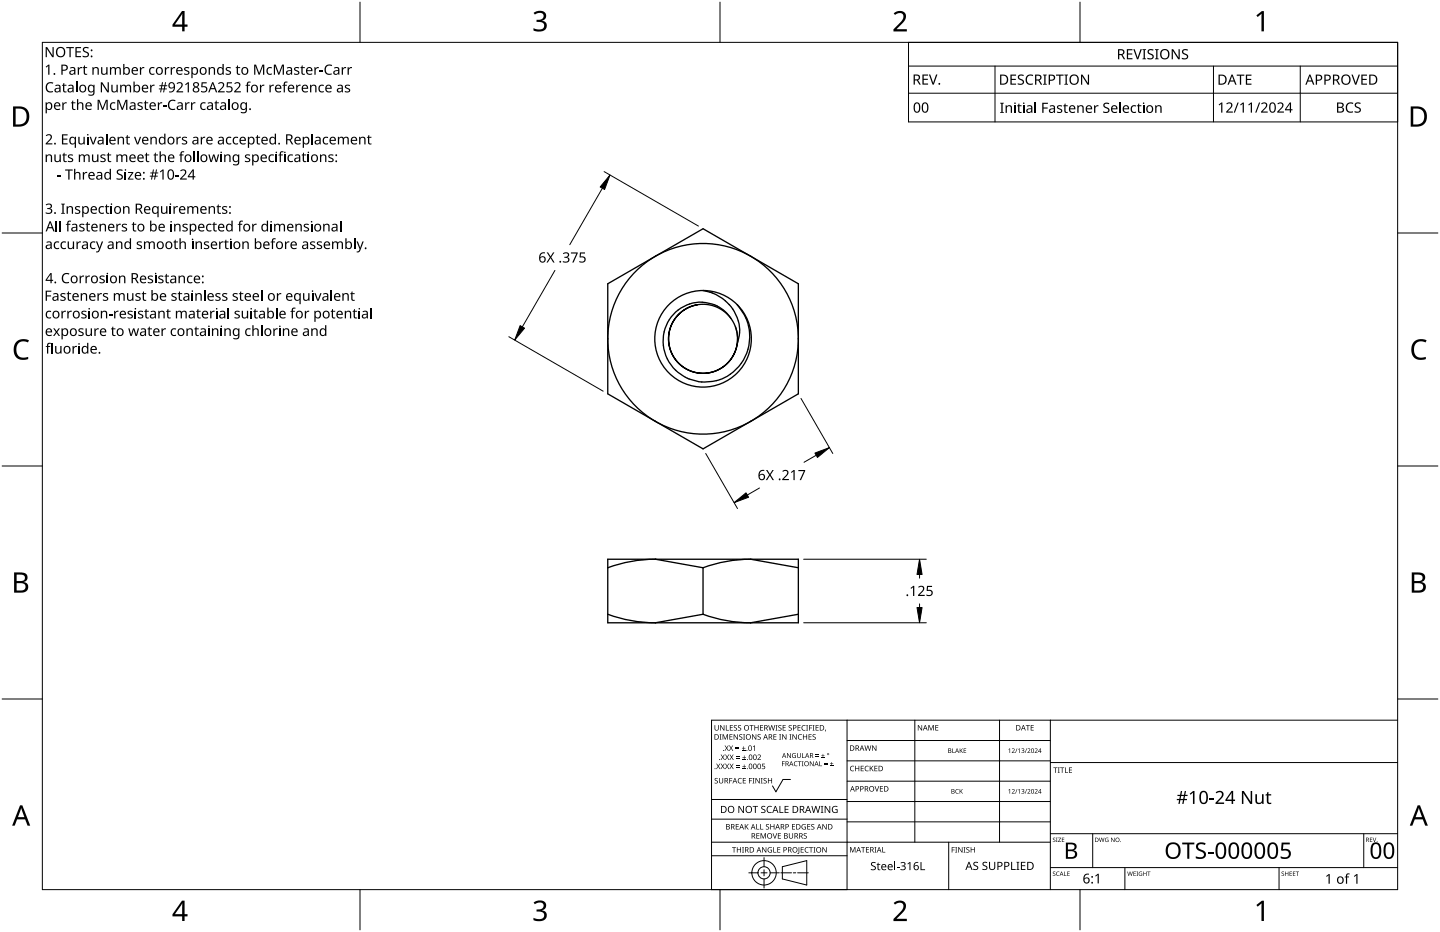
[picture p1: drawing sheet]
<svg xmlns="http://www.w3.org/2000/svg" width="432mm" height="279mm" viewBox="0 0 432 279" stroke-linecap="round" stroke-linejoin="round" font-family="sans-serif">
<g fill="none" stroke="#000" stroke-width=".4">
<path d="M182.2 85.1l28.6-16.5 28.6 16.5v33l-28.6 16.5-28.6-16.5zM209.2 91.3a10.4 10.4 0 0 0-6.7 16.5 10.4 10.4 0 0 0 17.7-1.8 10.4 10.4 0 0 0-9.9-14.8 10.4 10.4 0 0 0-9.8 10.2 10.4 10.4 0 0 0 9.4 10.5 10.4 10.4 0 0 0 11.1-8.7M210.8 87.1l2.8 .8a12.6 12.6 0 0 1 8.2 10.7l-.1 1.8-.7 2.8M210.8 87.1a14.5 14.5 0 0 1 10.3 4.2M210.8 87.1a14.5 14.5 0 0 0-14 18.2 14.5 14.5 0 0 0 21.3 8.8 14.5 14.5 0 0 0 3-22.8M219.2 95.5a11.2 11.2 0 0 0-13.6-3.9 11.2 11.2 0 0 0-6.6 12.6 12.4 12.4 0 0 0 7.6 9.4l2.8 .8a13.8 13.8 0 0 0 9.6-2.2M220.5 97.9l.7 3-.2 2.3M221.1 91.3a13.9 13.9 0 0 1-2.1 20.9M182.2 167.7h57.2v19h-57.2zM182.2 170.2a41.6 41.6 0 0 1 14.3-2.5l14.3 2.5M210.8 170.2v13.9M210.8 170.2a41.6 41.6 0 0 1 14.3-2.5l14.3 2.5"/>
<path d="M210.8 184.1l-14.3 2.6a41.6 41.6 0 0 1-14.3-2.6M239.4 184.1l-14.3 2.6a41.6 41.6 0 0 1-14.3-2.6"/>
<circle cx="210.8" cy="101.6" r="28.6"/>
</g>
<path d="M12.7 12.7h406.4v254h-406.4z" fill="none" stroke="#000" stroke-width=".3"/>
<path d="M107.9 .6v12.1M215.9 .6v12.1M323.8 .6v12.1M.6 69.9h12.1M419.1 69.9h12.1M.6 139.7h12.1M419.1 139.7h12.1M.6 209.6h12.1M419.1 209.6h12.1M107.9 266.7v12.1M215.9 266.7v12.1M323.8 266.7v12.1" fill="none" stroke="#000" stroke-width=".3"/>
<g fill="#000">
<path d="M160 3.9a2.36 2.36 0 0 1 3.7 .5 1.49 1.49 0 0 1-1.2 1.8 1.62 1.62 0 0 1 1.5 1.8 1.62 1.62 0 0 1-1.8 1.4l-2.2-.3v-.7a2.16 2.16 0 0 0 3.2-.5 1.23 1.23 0 0 0-1.7-1.3h-.6v-.7a1.55 1.55 0 0 0 2.1-1.1 1.51 1.51 0 0 0-2.6-.4zM268 4a2.07 2.07 0 0 1 2.1-.8 2.07 2.07 0 0 1 1.6 1.7 4 4 0 0 1-1.6 2.6l-1.2 1.2h3v.7h-4v-.6l1.6-1.6a2.6 2.6 0 0 0 1.2-2.9 1.64 1.64 0 0 0-2.3 .2zM376.7 4.6l1.7-1.3h.6v6.1h-.7v-5.3l-1.2 1zM4.9 102.5a3.4 3.4 0 0 1 3.8-.5l-.3 .7a2.3 2.3 0 0 0-2.7 .1 2.3 2.3 0 0 0-.8 2.5 2.15 2.15 0 0 0 3.2 1.8l.4-.1v.7a3 3 0 0 1-3.5-.4 3 3 0 0 1-.8-3.4zM424 102.5a3.4 3.4 0 0 1 3.8-.5l-.3 .7a2.3 2.3 0 0 0-2.7 .1 2.3 2.3 0 0 0-.8 2.5 2.15 2.15 0 0 0 3.2 1.8l.4-.1v.7a3 3 0 0 1-3.5-.4 3 3 0 0 1-.8-3.4zM160 270.6a2.36 2.36 0 0 1 3.7 .5 1.49 1.49 0 0 1-1.2 1.8 1.62 1.62 0 0 1 1.5 1.8 1.62 1.62 0 0 1-1.8 1.4l-2.2-.3v-.7a2.16 2.16 0 0 0 3.2-.5 1.23 1.23 0 0 0-1.7-1.3h-.6v-.7a1.55 1.55 0 0 0 2.1-1.1 1.51 1.51 0 0 0-2.6-.4zM268 270.7a2.07 2.07 0 0 1 2.1-.8 2.07 2.07 0 0 1 1.6 1.7 4 4 0 0 1-1.6 2.6l-1.2 1.2h3v.7h-4v-.6l1.6-1.6a2.6 2.6 0 0 0 1.2-2.9 1.64 1.64 0 0 0-2.3 .2zM376.7 271.3l1.7-1.3h.6v6.1h-.7v-5.3l-1.2 1z"/>
<path d="M54.6 3.3h.8v4.1h.8v.6h-.8v1.4h-.8v-1.4h-2.9v-.6zM54.6 4.1l-2.2 3.3h2.2z"/>
<path d="M3.9 31.9h1.9a3 3 0 0 1 3 3.1 3 3 0 0 1-3.2 3h-1.7zM4.7 32.6v4.7h.8a2.39 2.39 0 0 0 2.5-2.1 2.39 2.39 0 0 0-2-2.6z"/>
<path d="M423 31.9h1.9a3 3 0 0 1 3 3.1 3 3 0 0 1-3.2 3h-1.7zM423.8 32.6v4.7h.8a2.39 2.39 0 0 0 2.5-2.1 2.39 2.39 0 0 0-2-2.6z"/>
<path d="M4.2 171.6h1.8a1.71 1.71 0 0 1 2.2 1.8 1.39 1.39 0 0 1-1.1 1.1 1.64 1.64 0 0 1 1.3 2 1.64 1.64 0 0 1-2 1.2h-2.2zM5 174.8v2.2h1.2a1.15 1.15 0 0 0 1.5-1.1 1.15 1.15 0 0 0-1.5-1.1zM5 172.3v1.9h1.1a1.04 1.04 0 0 0 1.4-1.1 1.04 1.04 0 0 0-1.5-.8z"/>
<path d="M423.3 171.6h1.8a1.71 1.71 0 0 1 2.2 1.8 1.39 1.39 0 0 1-1.1 1.1 1.64 1.64 0 0 1 1.3 2 1.64 1.64 0 0 1-2 1.2h-2.2zM424.1 174.8v2.2h1.2a1.15 1.15 0 0 0 1.5-1.1 1.15 1.15 0 0 0-1.5-1.1zM424.1 172.3v1.9h1.1a1.04 1.04 0 0 0 1.4-1.1 1.04 1.04 0 0 0-1.5-.8z"/>
<path d="M6 241.4h.7l2.4 6.1h-.8l-.8-1.9h-2.4l-.7 1.9h-.8zM6.3 242.2l-.9 2.8h1.9z"/>
<path d="M425.1 241.4h.7l2.4 6.1h-.8l-.8-1.9h-2.4l-.7 1.9h-.8zM425.4 242.2l-.9 2.8h1.9z"/>
<path d="M54.6 270h.8v4.1h.8v.6h-.8v1.4h-.8v-1.4h-2.9v-.6zM54.6 270.8l-2.2 3.3h2.2z"/>
</g>
<g fill="none" stroke="#000" stroke-width=".3">
<path d="M254 215.9v50.8h-40.6v-50.8h205.7M274.3 215.9v36.6M299.7 215.9v36.6M315 215.9v50.8M213.4 239.7h40.6M237 233.7h-2.2l-2.1 3.7-1.1-1.8M254 222h61M254 228.1h61M254 234.2h61M315 228.6h104.1M213.4 256.5h40.6M213.4 252.5h101.6"/>
<path d="M213.4 245.6h40.6M229.1 257.1v2.7M234.6 259.8l7.3-1.8v7.3l-7.3-1.8zM254 240.3h61M254 246.4h61M268.3 258.3v2.6M284.5 252.5v14.2M315 249.9h104.1M327.7 249.9v10.2M408.9 249.9v10.2M224.5 261.7h2.8M228.2 261.7h1.8"/>
<path d="M229.1 260.7v1.9M229.1 263.5v2.7M230.9 261.7h2.8M234.1 261.7h3.2M237.9 261.7h.7M239.2 261.7h3.2M315 260.1h104.1M337.3 260.1v6.6M383.5 260.1v6.6"/>
<circle cx="229.1" cy="261.7" r="1.83"/>
<circle cx="229.1" cy="261.7" r="3.7"/>
</g>
<g fill="#000">
<path d="M214.3 217.4h.2v1a.42 .42 0 0 0 .4 .5 .42 .42 0 0 0 .4-.5v-1h.2v1a.62 .62 0 0 1-.6 .6 .62 .62 0 0 1-.6-.6zM215.9 217.4h.3l.8 1.3v-1.3h.2v1.6h-.2l-.9-1.3v1.3h-.2zM217.7 217.4h.2v1.4h.7v.2h-.9zM218.9 217.4h.9v.2h-.7v.5h.6v.1h-.6v.6h.7v.2h-.9zM220.1 217.5l.6-.1 .3 .1-.1 .1a.38 .38 0 0 0-.5-.1 .38 .38 0 0 0-.1 .5 .38 .38 0 0 0 .4 .2 .53 .53 0 0 1 .2 .8 .53 .53 0 0 1-.8 0v-.2a.41 .41 0 0 0 .6 .1 .41 .41 0 0 0 .1-.6 .41 .41 0 0 0-.5-.1zM221.4 217.5l.5-.1 .3 .1v.1a.38 .38 0 0 0-.5-.1 .38 .38 0 0 0-.2 .5 .38 .38 0 0 0 .5 .2 .53 .53 0 0 1 .1 .8 .53 .53 0 0 1-.8 0l.1-.2a.41 .41 0 0 0 .5 .1 .41 .41 0 0 0 .1-.6 .41 .41 0 0 0-.5-.1zM224.8 217.4h1.2v.2h-.5v1.4h-.2v-1.4h-.5zM226.2 217.4h.2v.7h.9v-.7h.2v1.6h-.2v-.7h-.9v.7h-.2zM227.9 217.4h.9v.2h-.7v.5h.7v.1h-.7v.6h.7v.2h-.9zM230.4 217.4h.2l.3 1.4 .4-1.4h.2l.4 1.4 .3-1.4h.2l-.4 1.6h-.2l-.4-1.4-.4 1.4h-.2zM232.6 217.4h.5l-.2 .2v1.2l.2 .2h-.5l.1-.2v-1.2zM233.4 217.5l.6-.1 .3 .1v.1a.38 .38 0 0 0-.5-.1 .38 .38 0 0 0-.2 .5 .38 .38 0 0 0 .5 .2 .53 .53 0 0 1 .1 .8 .53 .53 0 0 1-.8 0l.1-.2a.41 .41 0 0 0 .5 .1 .41 .41 0 0 0 .1-.6 .41 .41 0 0 0-.5-.1z"/>
<path d="M234.7 217.4h.9v.2h-.7v.5h.7v.1h-.7v.6h.7v.2h-.9zM236.5 217.5l.6-.1 .3 .1v.1a.38 .38 0 0 0-.5-.1 .38 .38 0 0 0-.2 .5 .38 .38 0 0 0 .5 .2 .53 .53 0 0 1 .1 .8 .53 .53 0 0 1-.8 0l.1-.2a.41 .41 0 0 0 .5 .1 .41 .41 0 0 0 .1-.6 .41 .41 0 0 0-.5-.1zM239.2 217.4h.9v.2h-.7v.5h.6v.1h-.6v.6h.7v.2h-.9zM240.5 217.6l.6-.2 .5 .1-.1 .1a.65 .65 0 0 0-1 .6 .65 .65 0 0 0 1 .6 .77 .77 0 0 1-1.1-.1 .77 .77 0 0 1 .1-1.1zM241.7 217.4h.6l-.2 .2v1.2l.2 .2h-.6l.2-.2v-1.2zM242.6 217.4h.9v.2h-.7v.5h.7v.2h-.7v.7h-.2zM243.7 217.4h.6l-.2 .2v1.2l.2 .2h-.6l.2-.2v-1.2zM244.6 217.4h.9v.2h-.7v.5h.6v.1h-.6v.6h.7v.2h-.9zM247.5 218.7l.2 .1-.3 .5zM275.2 217.4h.3l.8 1.3v-1.3h.2v1.6h-.2l-.9-1.4v1.4h-.2zM278.4 217.4h.3l.5 1.3 .5-1.3h.3v1.6h-.2v-1.4l-.7 1.4-.5-1.4v1.4h-.2zM280.5 217.4h.9v.1h-.7v.6h.6v.1h-.6v.6h.7v.2h-.9z"/>
<path d="M307.6 217.4h1.2v.1h-.5v1.5h-.2v-1.5h-.5zM309.1 217.4h.9v.1h-.7v.6h.6v.1h-.6v.6h.7v.2h-.9zM214.4 233.4l.5-.2 .3 .1v.2a.38 .38 0 0 0-.5-.2 .38 .38 0 0 0-.2 .5 .38 .38 0 0 0 .5 .2 .53 .53 0 0 1 .2 .8 .53 .53 0 0 1-.8 0v-.2a.41 .41 0 0 0 .5 .1 .41 .41 0 0 0 .1-.5 .41 .41 0 0 0-.5-.2zM214.8 228.9h.2l.4 .7 .4-.7h.2l-.5 .8 .5 .9h-.2l-.4-.7-.5 .7h-.2l.6-.9zM215.8 220.1h.6l-.2 .2v1.3l.2 .1h-.6l.2-.1v-1.3zM215.6 233.2h.2v1.1a.42 .42 0 0 0 .4 .4 .42 .42 0 0 0 .4-.4v-1.1h.2v1.1a.62 .62 0 0 1-.6 .6 .62 .62 0 0 1-.6-.6zM216.1 228.9h.2l.4 .7 .4-.7h.2l-.5 .8 .6 .9h-.3l-.4-.7-.4 .7h-.3l.6-.9zM216.1 226.2h.2l.4 .6 .4-.6h.2l-.5 .8 .6 .8h-.3l-.4-.7-.4 .7h-.2l.5-.8zM216.7 220.1h.3l.5 1.3 .5-1.3h.3v1.6h-.2v-1.4l-.7 1.4-.5-1.4v1.4h-.2zM217.3 223.5h.2l.4 .6 .4-.6h.2l-.5 .8 .5 .8h-.2l-.4-.7-.4 .7h-.3l.6-.8zM217.4 228.9h.2l.4 .7 .4-.7h.2l-.5 .8 .6 .9h-.2l-.5-.7-.4 .7h-.2l.5-.9zM217.4 226.2h.3l.3 .6 .4-.6h.3l-.5 .8 .5 .8h-.2l-.5-.7-.4 .7h-.2l.5-.8z"/>
<path d="M218.7 233.2h.9v.2h-.7v.6h.6v.2h-.6v.7h-.2zM218.7 220.1h.9v.2h-.7v.5h.7v.2h-.7v.6h.7v.1h-.9zM218.6 223.5h.2l.4 .6 .4-.6h.2l-.5 .8 .6 .8h-.3l-.4-.7-.4 .7h-.2l.5-.8zM218.7 228.9h.3l.4 .7 .4-.7h.2l-.5 .8 .5 .9h-.2l-.4-.7-.5 .7h-.2l.5-.9zM218.8 226.2h.2l.4 .6 .4-.6h.2l-.5 .8 .5 .8h-.2l-.4-.7-.5 .7h-.2l.6-.8zM220.6 224.5h1v.1h-1zM220.6 224h1v.2h-1zM220.7 229.9h1.1v.2h-1.1zM220.7 229.5h1.1v.1h-1.1zM220.8 227.2h1v.1h-1zM220.8 226.7h1v.2h-1zM220 220.1h.2l.9 1.4v-1.4h.2v1.6h-.3l-.8-1.3v1.3h-.2z"/>
<path d="M221.4 233.4l.6-.2 .5 .1-.1 .2a.65 .65 0 0 0-1 .6 .65 .65 0 0 0 1 .5 .77 .77 0 0 1-1.1-.1 .77 .77 0 0 1 .1-1.1zM222.5 224.9h1v.2h-1zM222.6 230.4h1.1v.2h-1.1zM222.6 227.7h1.1v.1h-1.1zM221.7 220.3l.6-.2 .3 .1-.1 .2a.38 .38 0 0 0-.5-.2 .38 .38 0 0 0-.1 .5 .38 .38 0 0 0 .5 .2 .53 .53 0 0 1 .1 .8 .53 .53 0 0 1-.8 0v-.2a.41 .41 0 0 0 .6 .1 .41 .41 0 0 0 .1-.5 .41 .41 0 0 0-.5-.2zM222.9 223.7h.2v.5h.4v.2h-.4v.4h-.2v-.4h-.4v-.2h.4zM223.1 229.2h.1v.5h.5v.1h-.5v.5h-.1v-.5h-.5v-.1h.5zM223.1 226.5h.1v.4h.5v.2h-.5v.5h-.1v-.5h-.5v-.2h.5zM222.8 220.1h.6l-.2 .2v1.3l.2 .1h-.6l.2-.1v-1.3zM222.7 233.2h.9v.2h-.7v.5h.7v.2h-.7v.6h.7v.2h-.9zM224.6 233.2h.9v.2h-.7v.6h.7v.2h-.7v.7h-.2zM225.6 233.2h.6l-.2 .2v1.3l.2 .2h-.6l.2-.2v-1.3z"/>
<path d="M225.8 223.8l.6-.3v1.6h-.2v-1.4l-.3 .3zM225.5 220.1h.2l.9 1.4v-1.4h.2v1.6h-.3l-.8-1.3v1.3h-.2zM226.5 233.2h.3l.8 1.4v-1.4h.2v1.7h-.2l-.9-1.4v1.4h-.2zM227.2 220.3l.6-.2 .3 .1-.1 .2a.38 .38 0 0 0-.5-.2 .38 .38 0 0 0-.1 .5 .38 .38 0 0 0 .5 .2 .53 .53 0 0 1 .1 .8 .53 .53 0 0 1-.8 0v-.2a.41 .41 0 0 0 .6 .1 .41 .41 0 0 0 .1-.5 .41 .41 0 0 0-.5-.2zM227.1 226.4a.58 .58 0 0 1 1 0 .58 .58 0 0 1-.4 .9l-.3 .4h.8v.1h-1.1l.4-.6a.43 .43 0 0 0 .5-.5 .43 .43 0 0 0-.6-.3zM228.1 233.2h.6l-.2 .2v1.3l.2 .2h-.6l.2-.2v-1.3zM228.5 228.9h.8v.2h-.6v.5a.54 .54 0 0 1 .7 .2 .54 .54 0 0 1-.2 .7 .54 .54 0 0 1-.8-.2 .43 .43 0 0 0 .6 .2 .43 .43 0 0 0 .2-.6 .43 .43 0 0 0-.6-.1zM229 233.4l.6-.2 .3 .1-.1 .2a.38 .38 0 0 0-.5-.2 .38 .38 0 0 0-.1 .5 .38 .38 0 0 0 .5 .2 .53 .53 0 0 1 .1 .8 .53 .53 0 0 1-.8 0v-.2a.41 .41 0 0 0 .6 .1 .41 .41 0 0 0 .1-.5 .41 .41 0 0 0-.5-.2zM230.3 233.2h.2v.7h.8v-.7h.2v1.7h-.2v-.8h-.8v.8h-.2zM231.9 220.1h.9v.2h-.7v.5h.7v.2h-.7v.6h.7v.1h-.9zM233.6 220.1h.6l-.2 .2v1.3l.2 .1h-.6l.2-.1v-1.3zM234.5 228.2h.8v.2h-.6v.5h.6v.2h-.6v.6h-.2z"/>
<path d="M234.5 220.1h.3l.8 1.4v-1.4h.2v1.6h-.2l-.9-1.3v1.3h-.2zM236 225.8h.2l.8 1.2v-1.2h.1v1.4h-.2l-.8-1.2 .1 1.2h-.2zM236.7 220.1h.6l-.2 .2v1.3l.2 .1h-.6l.2-.1v-1.3zM237.7 226l.5-.2h.5l-.2 .2a.6 .6 0 0 0-.8 .5 .6 .6 0 0 0 .8 .6v-.5l-.3-.1h.5v.7a.8 .8 0 0 1-1.1-.2 .8 .8 0 0 1 .1-1zM238.2 228.4l.6-.2 .4 .1-.1 .1a.58 .58 0 0 0-.9 .6 .58 .58 0 0 0 .9 .5 .69 .69 0 0 1-1-.1 .69 .69 0 0 1 .1-1zM237.6 220.1h.3l.8 1.4v-1.4h.2v1.6h-.2l-.9-1.3v1.3h-.2zM239.2 228.2h1.1v.2h-.4v1.3h-.2v-1.3h-.5zM239.5 220.3l.5-.2 .5 .1-.1 .2a.65 .65 0 0 0-.9 .6 .65 .65 0 0 0 .9 .5 .77 .77 0 0 1-1.1-.1 .77 .77 0 0 1 .2-1.1zM239 225.8h.2v.9a.38 .38 0 0 0 .4 .4 .38 .38 0 0 0 .3-.4v-.9h.2v.9a.56 .56 0 0 1-.5 .5 .56 .56 0 0 1-.6-.5zM240.5 225.8h.2v1.3h.6v.1h-.8zM240.4 228.2h.6l-.2 .2v1.1l.2 .2h-.6l.2-.2v-1.1zM240.8 220.1h.2v.7h.8v-.7h.2v1.6h-.2v-.7h-.8v.7h-.2z"/>
<path d="M242.5 220.1h.9v.2h-.7v.5h.6v.2h-.6v.6h.7v.1h-.9zM242.8 228.2h.3l.7 1.2v-1.2h.2v1.5h-.2l-.8-1.2v1.2h-.2zM244.6 226.6l.9 .2zM244.6 226.2l.9 .2zM243.7 220.3l.6-.2 .3 .1-.1 .2a.38 .38 0 0 0-.5-.2 .38 .38 0 0 0-.1 .5 .38 .38 0 0 0 .5 .2 .53 .53 0 0 1 .1 .8 .53 .53 0 0 1-.8 0v-.2a.41 .41 0 0 0 .6 .1 .41 .41 0 0 0 .1-.5 .41 .41 0 0 0-.5-.2zM245.7 228.2h.2v1.3h.6v.2h-.8zM246.3 227.1l1 .1zM246.7 226l.1 .4h.5l-.5 .2v.4l-.1-.4h-.4l.4-.2zM247.2 229.1l.9 .1zM247.2 228.7l.9 .1zM248.9 229.5l1 .2zM249.3 228.5l.1 .4h.5l-.5 .1v.5l-.1-.5h-.4l.4-.1z"/>
<path d="M255.1 229.8l.6-.2 .4 .1-.1 .1a.65 .65 0 0 0-.9 .6 .65 .65 0 0 0 1 .6 .77 .77 0 0 1-1.1-.1 .77 .77 0 0 1 .1-1.1zM256.4 229.6h.2v.7h.9v-.7h.2v1.6h-.2v-.8h-.9v.8h-.2zM258.1 229.6h.9v.2h-.7v.5h.7v.1h-.7v.6h.7v.2h-.9zM259.5 229.8l.6-.2 .4 .1-.1 .1a.65 .65 0 0 0-.9 .6 .65 .65 0 0 0 .9 .6 .77 .77 0 0 1-1.1-.1 .77 .77 0 0 1 .2-1.1zM259.2 223.5h.2l.4 1.3 .3-1.3h.2l.4 1.3 .4-1.3h.2l-.5 1.6h-.2l-.4-1.4-.3 1.4h-.3zM260.8 229.6h.2v.8l.7-.8h.3l-.7 .7 .7 .9h-.3l-.5-.8-.2 .8h-.2zM262.3 235.7h.2l.4 1.4 .5-1.4h.2l-.5 1.6h-.3zM261.5 223.5h.3l.8 1.3v-1.3h.2v1.6h-.2l-.9-1.4v1.4h-.2zM262.2 229.6h.9v.2h-.7v.5h.7v.1h-.7v.6h.7v.2h-.9zM263.9 235.7h.9v.2h-.7v.5h.6v.1h-.6v.6h.7v.2h-.9zM285.6 224.4h.1v1.2l.6 .1h-.7zM286.6 236.7l.5-.2 .4 .1-.1 .2a.55 .55 0 0 0-.8 .5 .55 .55 0 0 0 .9 .4 .64 .64 0 0 1-1-.1 .64 .64 0 0 1 .1-.9z"/>
<path d="M287.7 236.6h.2v.6l.8-.6-.5 .5 .5 .8-.6-.6-.2 .6h-.2zM287.8 224.4h.2v.6l.8-.6-.6 .6 .6 .7-.7-.6-.1 .6h-.2zM289 224.4h.7l-.6 .1v.4h.6l-.6 .2v.5l.6 .1h-.7zM302.4 224.7l.5-.3v1.3h-.2v-1.2zM302.4 236.8l.5-.2v1.3h-.2v-1.2zM303.4 224.5a.49 .49 0 0 1 .8 .1 .49 .49 0 0 1-.3 .7l-.3 .3 .7 .1h-.9l.4-.5a.37 .37 0 0 0 .3-.5 .37 .37 0 0 0-.6-.1zM303.4 236.7a.49 .49 0 0 1 .8 0 .49 .49 0 0 1-.3 .8l-.3 .3 .7 .1h-.9l.4-.5a.37 .37 0 0 0 .3-.5 .37 .37 0 0 0-.6-.1zM304.9 224.4h.2l-.7 1.3zM304.9 236.6h.2l-.7 1.3zM305.3 224.7l.5-.3v1.3h-.2v-1.2zM305.3 236.8l.5-.2v1.3h-.2v-1.2zM306.3 224.5a.42 .42 0 0 1 .7-.2 .42 .42 0 0 1-.2 .7 .44 .44 0 0 1 .3 .7 .44 .44 0 0 1-.7 0l-.1-.2a.35 .35 0 0 0 .5 .2 .35 .35 0 0 0 0-.6l-.3-.1a.3 .3 0 0 0 .4-.2 .3 .3 0 0 0-.1-.4 .3 .3 0 0 0-.4 .2z"/>
<path d="M306.3 236.7a.42 .42 0 0 1 .7-.2 .42 .42 0 0 1-.2 .7 .44 .44 0 0 1 .3 .7 .44 .44 0 0 1-.7 0l-.1-.2a.35 .35 0 0 0 .5 .2 .35 .35 0 0 0 0-.6l-.3-.2a.3 .3 0 0 0 .4-.1 .3 .3 0 0 0-.1-.4 .3 .3 0 0 0-.4 .2zM307.8 224.4h.2l-.7 1.3zM307.8 236.6h.2l-.7 1.3zM308.1 224.5a.49 .49 0 0 1 .8 .1 .49 .49 0 0 1-.3 .7l-.3 .3 .7 .1h-.9l.3-.5a.37 .37 0 0 0 .4-.5 .37 .37 0 0 0-.6-.1zM308.1 236.7a.49 .49 0 0 1 .8 0 .49 .49 0 0 1-.3 .8l-.3 .3 .7 .1h-.9l.3-.5a.37 .37 0 0 0 .4-.5 .37 .37 0 0 0-.6-.1zM310.3 224.5a.49 .49 0 0 1 .8 .1 .49 .49 0 0 1-.3 .7l-.3 .3 .7 .1h-.9l.3-.5a.37 .37 0 0 0 .4-.5 .37 .37 0 0 0-.6-.1zM310.3 236.7a.49 .49 0 0 1 .8 0 .49 .49 0 0 1-.3 .8l-.3 .3 .7 .1h-.9l.3-.5a.37 .37 0 0 0 .4-.5 .37 .37 0 0 0-.6-.1zM315.9 230.1h1.2v.1h-.5v1.5h-.2v-1.5h-.5zM317.2 230.1h.6l-.2 .1v1.3l.2 .2h-.6l.2-.2v-1.3zM317.9 230.1h1.2v.1h-.5v1.5h-.2v-1.5h-.5zM319.4 230.1h.2v1.4h.7v.2h-.9zM320.5 230.1h.9v.1h-.7v.6h.7v.1h-.7v.6h.7v.2h-.9z"/>
<path d="M362.7 239.3h1.3v.5h-1.3zM376.4 238.1h.5v1.9a.78 .78 0 0 0 1 .7 .78 .78 0 0 0 .5-1.1v-1.5h.5v2.9h-.4l-.1-.4a1.12 1.12 0 0 1-1.2 .4 1.12 1.12 0 0 1-.8-1zM219.5 254h1.2v.1h-.5v1.5h-.2v-1.5h-.5zM220.6 247.1h.9v.1h-.7v.5h.7v.2h-.7v.6h.7v.2h-.9zM221 254h.2v.6h.8v-.6h.2v1.6h-.2v-.8h-.8v.8h-.2zM221.4 241.6h.3l1.1 1.8v-1.8h.3v2.1h-.3l-1.1-1.7v1.7h-.3zM222.5 254h.6l-.2 .1v1.3l.2 .2h-.6l.2-.2v-1.3zM223.3 247.1h.2v.8l.8-.8h.2l-.6 .7 .6 .9h-.2l-.6-.8-.2 .8h-.2zM225.7 241.6h1.6v.2h-.7v1.9h-.2v-1.9h-.7zM226.8 247.1h.2v1.4h.7v.2h-.9zM226.8 249.8h.9v.2h-.7v.5h.7v.1h-.7v.6h.7v.2h-.9zM228 247.1h.2v1.4h.7v.2h-.9z"/>
<path d="M228.1 249.8h.3l.5 1.3 .5-1.3h.3v1.6h-.2v-1.4l-.7 1.4-.6-1.4 .1 1.4h-.2zM228.4 241.8l.4-.2 .7 .1-.2 .2a.44 .44 0 0 0-.8 .1 .44 .44 0 0 0 .6 .6 .66 .66 0 0 1 .4 .9 .66 .66 0 0 1-1 .2l-.3-.1v-.2l.3 .1a.47 .47 0 0 0 .8-.3 .47 .47 0 0 0-.6-.5l-.4-.4zM228.5 254h.3l.8 1.3v-1.3h.2v1.6h-.2l-.9-1.4v1.4h-.2zM229.7 247.2l.6-.2 .3 .1v.2a.38 .38 0 0 0-.5-.1 .38 .38 0 0 0-.2 .4 .38 .38 0 0 0 .5 .2 .53 .53 0 0 1 .1 .8 .53 .53 0 0 1-.8 .1v-.2a.41 .41 0 0 0 .6 0 .41 .41 0 0 0 .1-.5 .41 .41 0 0 0-.5-.2zM230.1 241.9l.8-.3 .6 .1-.1 .2a.84 .84 0 0 0-1.3 .8 .84 .84 0 0 0 1.3 .7v.3a1.1 1.1 0 0 1-1.4-.4 1.1 1.1 0 0 1 .1-1.4zM230.4 254.2l.7-.3 .4 .1-.1 .2a.67 .67 0 0 0-1 .5 .67 .67 0 0 0 .9 .7v-.5h-.4v-.2h.6v.8a.88 .88 0 0 1-1.2-.2 .88 .88 0 0 1 .1-1.1zM231.7 249.8h.2l.5 1.4 .4-1.4h.2l-.5 1.6h-.2zM231.9 254h.2v1.4h.7v.2h-.9zM231 247.1h.2v.6h.8v-.6h.2v1.6h-.2v-.8h-.8v.8h-.2zM233.7 241.6h.3v1.9h.9v.2h-1.2zM233.1 254h.9v.1h-.7v.5h.6v.2h-.6v.6h.7v.2h-.9zM233.3 249.8h.9v.2h-.7v.5h.6v.1h-.6v.6h.7v.2h-.9z"/>
<path d="M235.3 241.6h1.2v.2h-1v.7h.9v.2h-.9v.8h1v.2h-1.2zM236.6 249.8h.2v1a.42 .42 0 0 0 .4 .4 .42 .42 0 0 0 .4-.4v-1h.2v1a.62 .62 0 0 1-.6 .6 .62 .62 0 0 1-.6-.6zM237.5 247.1h.9v.1h-.7v.5h.7v.2h-.7v.6h.7v.2h-.9zM239.5 254h.2v1.7l-.5 .3-.1-.2 .4-.2zM240.1 254h.9v.1h-.7v.5h.7v.2h-.7v.6h.7v.2h-.9zM240.5 247.3l.8-.3 .3 .1v.2a.67 .67 0 0 0-1.1 .5 .67 .67 0 0 0 1 .7v-.5h-.4v-.2h.6v.8a.88 .88 0 0 1-1.2-.2 .88 .88 0 0 1 0-1.1zM241.1 249.9l.5-.1h.3v.2a.38 .38 0 0 0-.5-.1 .38 .38 0 0 0-.2 .5 .38 .38 0 0 0 .5 .2 .53 .53 0 0 1 .2 .8 .53 .53 0 0 1-.9 0l.1-.2a.41 .41 0 0 0 .5 .1 .41 .41 0 0 0 .1-.6 .41 .41 0 0 0-.5-.1zM241.5 254.2l.6-.3 .4 .1-.1 .2a.65 .65 0 0 0-.9 .6 .65 .65 0 0 0 .9 .6 .77 .77 0 0 1-1.1-.1 .77 .77 0 0 1 .2-1.1zM242.1 247.1h.9v.1h-.7v.5h.6v.2h-.6v.6h.7v.2h-.9zM242.6 254h1.2v.1h-.5v1.5h-.2v-1.5h-.5zM243.3 247.2l.6-.2 .3 .1-.1 .2a.38 .38 0 0 0-.5-.1 .38 .38 0 0 0-.1 .4 .38 .38 0 0 0 .5 .2 .53 .53 0 0 1 .1 .8 .53 .53 0 0 1-.8 .1v-.2a.41 .41 0 0 0 .6 0 .41 .41 0 0 0 .1-.5 .41 .41 0 0 0-.5-.2zM243.9 254h.6l-.2 .1v1.3l.2 .2h-.6l.2-.2v-1.3z"/>
<path d="M243.3 241.6h.3l.4 1.8 .5-1.8h.3l.5 1.8 .4-1.8h.3l-.6 2.1h-.3l-.5-1.8-.5 1.8h-.2zM246.1 241.6h.8l-.3 .2v1.7l.3 .2h-.8l.3-.2v-1.7zM246.6 254h.2l.9 1.3v-1.3h.2v1.6h-.3l-.8-1.4v1.4h-.2zM246.6 247.1h.2l.9 1.3v-1.3h.2v1.6h-.3l-.8-1.4v1.4h-.2zM247.3 241.6h.3l1.1 1.8v-1.8h.3v2.1h-.3l-1.2-1.7v1.7h-.2zM249.7 241.9l1-.3 .4 .1-.1 .2a.87 .87 0 0 0-1.3 .7 .87 .87 0 0 0 1.2 .9v-.7h-.5v-.2h.8v1a1.15 1.15 0 0 1-1.5-.2 1.15 1.15 0 0 1 0-1.5zM254.9 253.9h.3l.5 1.4 .5-1.4h.3v1.7h-.2v-1.5l-.7 1.5-.5-1.5v1.5h-.2zM258.2 253.9h1.2v.2h-.5v1.5h-.2v-1.5h-.5zM259.7 253.9h.9v.2h-.7v.5h.6v.2h-.6v.6h.7v.2h-.9zM262.2 253.9h.6l-.2 .2v1.3l.2 .2h-.6l.2-.2v-1.3zM264.6 253.9h.2v1.5h.7v.2h-.9zM270 258.7l.2-.2a.73 .73 0 0 1 1-.1 .73 .73 0 0 1 .1 1.1l-.3 .1a.72 .72 0 0 1 .6 1 .72 .72 0 0 1-1.1 .3l-.5-.1v-.3l.3 .1a.57 .57 0 0 0 .8 0 .57 .57 0 0 0 .1-.8 .57 .57 0 0 0-.8-.1v-.2a.49 .49 0 0 0 .7-.1 .49 .49 0 0 0-.2-.7l-.7 .2z"/>
<path d="M285.4 254h.9v.1h-.7v.6h.6v.2h-.6v.7h-.2zM286.4 254h.6l-.2 .1v1.3l.2 .2h-.6l.2-.2v-1.3zM287.3 254h.3l.8 1.3v-1.3h.2v1.6h-.2l-.9-1.4v1.4h-.2zM288.9 254h.6l-.2 .1v1.3l.2 .2h-.6l.2-.2v-1.3zM289.8 254.1l.6-.2 .3 .1-.1 .2a.38 .38 0 0 0-.5-.1 .38 .38 0 0 0-.1 .5 .38 .38 0 0 0 .5 .1 .53 .53 0 0 1 .1 .8 .53 .53 0 0 1-.8 .1v-.2a.41 .41 0 0 0 .6 0 .41 .41 0 0 0 .1-.5 .41 .41 0 0 0-.5-.2zM291.1 254h.2v.6h.8v-.6h.2v1.6h-.2v-.8h-.8v.8h-.2zM296.6 258.4h.3v1.5a.63 .63 0 0 0 .6 .7 .63 .63 0 0 0 .6-.7v-1.5h.3v1.5a.94 .94 0 0 1-.9 .9 .94 .94 0 0 1-.9-.9zM315.8 251.2l.4-.1 .2 .2a.32 .32 0 0 0-.4-.1 .32 .32 0 0 0-.1 .5 .32 .32 0 0 0 .4 .1 .41 .41 0 0 1 0 .6 .41 .41 0 0 1-.6-.2 .31 .31 0 0 0 .5 .2 .31 .31 0 0 0 0-.5l-.5-.3zM316.7 251.1h.4l-.1 .2 .1 1.1h-.4l.1-.1zM317.3 251.1h.9l-.7 1.2 .7 .1h-.9l.7-1.1zM318.4 251.1h.7l-.5 .2v.4h.5l-.5 .1v.5l.5 .1h-.7zM329.5 251.1h.2l.3 1.1 .3-1.1h.1l.4 1.1 .2-1.1h.2l-.4 1.3h-.1l-.3-1.1-.3 1.1h-.2z"/>
<path d="M331.5 251.3l.9-.1-.3 .1a.53 .53 0 0 0-.6 .5 .53 .53 0 0 0 .7 .5v-.4l-.3-.2h.5v.7a.71 .71 0 0 1-.9-.2 .71 .71 0 0 1 0-.9zM333.2 251.1l.9 1.1v-1.1h.1v1.3l-.9-1.1-.1 1.1zM354.5 252.6h3.6v.5h-1.5v4.3h-.6v-4.3h-1.5zM356.7 237.9l1.1-.8h.4v3.9h-.5v-3.4l-.7 .7zM358.9 253a2.3 2.3 0 0 1 2.6-.2l-.2 .5a1.41 1.41 0 0 0-2 .3 1.83 1.83 0 0 0 1.7 1.4 1.36 1.36 0 0 1 .5 1.7 1.36 1.36 0 0 1-1.6 .8l-1.3-.2v-.6a1.72 1.72 0 0 0 2.4-.3 1.48 1.48 0 0 0-1.4-1.3 1.32 1.32 0 0 1-.7-2.1zM362.2 255.4h1.7v.5h-1.7zM364.5 237.5a1.26 1.26 0 0 1 1.8-.4 1.26 1.26 0 0 1 .4 1.7l-1.6 1.8h2v.4h-2.6v-.4l1.5-1.6a.89 .89 0 0 0 .2-1.4 .89 .89 0 0 0-1.4 .2zM372.4 237.1h.6l2 3.2v-3.2h.5v3.9h-.6l-2.1-3.2v3.2h-.4zM380.1 237.4h.2v.7h.9v.4h-.9l.1 1.9 .2 .2h.6l-.1 .4a.85 .85 0 0 1-1.2-.8v-1.7h-.4v-.3l.4-.2zM384.3 252.6h2.5v.5h-2l-.1 1.4a1.63 1.63 0 0 1 2.4 1.4 1.63 1.63 0 0 1-2.2 1.6l-.9-.2v-.6a1.44 1.44 0 0 0 1.5 .4 1.44 1.44 0 0 0 1-1.1 1.3 1.3 0 0 0-2.1-.9l-.3-.2zM410.8 251.1h.7l-.6 .2v.4h.6l-.6 .1v.5l.6 .1h-.7zM411.6 251.1h.2l.4 1.1 .3-1.1h.2l-.5 1.3z"/>
<path d="M261.3 258.7l.5-.3 .8 .1-.2 .2a.51 .51 0 0 0-.9 .2 .51 .51 0 0 0 .6 .7 .72 .72 0 0 1 .5 .9 .72 .72 0 0 1-1 .4l-.5-.1v-.3l.4 .1a.54 .54 0 0 0 .9-.3 .54 .54 0 0 0-.8-.6l-.4-.4zM263.3 258.6h.1v.4h.6v.3h-.6l.1 1.2 .5 .1-.1 .3h-.5l-.2-.3-.1-1.3-.2-.2zM268.9 259.8h.8v.3h-.8zM272.1 258.9l.9-.5v2.5h-.3v-2.2l-.4 .4zM276 258.4h.3v2.2h1.1v.3h-1.4zM292 258.6l.5-.2 .8 .1-.3 .2a.51 .51 0 0 0-.8 .2 .51 .51 0 0 0 .6 .6 .72 .72 0 0 1 .5 1 .72 .72 0 0 1-1 .3l-.5-.1v-.3l.4 .1a.54 .54 0 0 0 .8-.3 .54 .54 0 0 0-.7-.6l-.4-.4zM294.7 258.6l.5-.2 .8 .1-.2 .2a.51 .51 0 0 0-.9 .2 .51 .51 0 0 0 .7 .6 .72 .72 0 0 1 .5 1 .72 .72 0 0 1-1.1 .3l-.4-.1v-.3l.3 .1a.54 .54 0 0 0 .9-.3 .54 .54 0 0 0-.7-.6l-.5-.4zM303.2 258.4h.3v2.1h1.1v.3h-1.4zM304.8 258.4h.9l-.3 .2v2l.3 .2h-.9l.3-.2v-2zM306.1 258.4h1.4v.2h-1.1v.8h1v.3h-1v.8h1.1v.3h-1.4zM315.8 261.4l.4-.1 .2 .2a.32 .32 0 0 0-.4-.1 .32 .32 0 0 0-.1 .4 .32 .32 0 0 0 .4 .1 .41 .41 0 0 1 0 .7 .41 .41 0 0 1-.6-.2 .31 .31 0 0 0 .5 .1 .31 .31 0 0 0 0-.5l-.5-.2zM316.9 261.4l.4-.1h.4l-.1 .2a.52 .52 0 0 0-.7 .5 .52 .52 0 0 0 .7 .4 .61 .61 0 0 1-.9-.1 .61 .61 0 0 1 .2-.9z"/>
<path d="M319.1 261.3h.1v1.1l.6 .2h-.7zM320 261.3h.7l-.5 .1v.4h.5l-.5 .2v.4l.5 .2h-.7zM328.4 262.5l1.1-.6v2.9h-.4l.1-2.5-.6 .5zM338 261.3h.2l.3 1.1 .3-1.1h.1l.3 1.1 .3-1.1h.2l-.4 1.3h-.1l-.3-1.1-.4 1.1h-.1zM339.9 261.3h.7l-.6 .1v.4h.6l-.6 .2v.4l.6 .2h-.7zM340.8 261.3h.5l-.2 .1 .2 1.2h-.5l.1-.1zM341.6 261.4l.9-.1-.2 .1a.53 .53 0 0 0-.7 .6 .53 .53 0 0 0 .7 .4v-.4l-.2-.1h.4v.6a.71 .71 0 0 1-.9-.1 .71 .71 0 0 1 0-1zM342.8 261.3h.2v.5h.7v-.5h.1v1.3h-.1v-.6h-.7v.6h-.2zM344 261.3h1l-.4 .1v1.2h-.2v-1.2zM384.3 261.4l.5-.1 .2 .2a.32 .32 0 0 0-.4-.1 .32 .32 0 0 0-.1 .4 .32 .32 0 0 0 .4 .1 .41 .41 0 0 1 0 .7 .41 .41 0 0 1-.6-.2 .31 .31 0 0 0 .4 .1 .31 .31 0 0 0 .1-.5l-.5-.2zM385.3 261.3h.2v.5h.7v-.5h.1v1.3h-.1v-.6h-.7v.6h-.2zM386.7 261.3h.7l-.5 .1v.4h.5l-.5 .2v.4l.5 .2h-.7z"/>
<path d="M387.7 261.3h.7l-.5 .1v.4h.5l-.5 .2v.4l.5 .2h-.7zM388.5 261.3h1l-.4 .1v1.2h-.1v-1.2zM397.6 262.6l1.1-.6v2.9h-.3v-2.5l-.6 .5zM403.8 262l.9-.1-.1 .3-.5-.1-.1 .3v.4h.5v.2h-.5v1.9h-.4v-1.9h-.4l.4-.3zM406 262.6l1.1-.6v2.9h-.4v-2.5l-.5 .5z"/>
<path d="M223 218.2a.81 .81 0 0 1 1.6 0 .81 .81 0 0 1-1.6 0zM223.3 218.2a.6 .6 0 0 0 1.2 0 .6 .6 0 0 0-1.2 0z"/>
<path d="M229.2 217.4h.4a.47 .47 0 0 1 .6 .3 .47 .47 0 0 1-.3 .6l.4 .7h-.2l-.4-.7h-.3v.7h-.2zM229.4 217.6v.6h.2a.31 .31 0 0 0 .4-.3 .31 .31 0 0 0-.4-.3z"/>
<path d="M237.8 217.4h.4a.54 .54 0 0 1 .6 .6 .54 .54 0 0 1-.8 .4v.6h-.2zM238 217.6v.6a.39 .39 0 0 0 .6-.3 .39 .39 0 0 0-.6-.3z"/>
<path d="M245.8 217.4h.5a.81 .81 0 0 1 .8 .8 .81 .81 0 0 1-.8 .8h-.5zM246 217.6v1.2h.3a.64 .64 0 0 0 .6-.6 .64 .64 0 0 0-.6-.6z"/>
<path d="M277.4 217.4h.1l.7 1.6h-.2l-.2-.5h-.7l-.2 .5h-.2zM277.4 217.6l-.2 .7h.5z"/>
<path d="M304.7 217.4h.5a.81 .81 0 0 1 .8 .8 .81 .81 0 0 1-.8 .8h-.5zM304.9 217.5v1.3h.2a.64 .64 0 0 0 .7-.6 .64 .64 0 0 0-.6-.7z"/>
<path d="M306.8 217.4h.2l.6 1.6h-.2l-.2-.5h-.7l-.1 .5h-.3zM306.9 217.6l-.3 .7h.5z"/>
<path d="M214.3 220.1h.5a.81 .81 0 0 1 .8 .9 .81 .81 0 0 1-.9 .7h-.4zM214.5 220.3v1.3h.2a.64 .64 0 0 0 .6-.7 .64 .64 0 0 0-.6-.6z"/>
<path d="M217.3 233.2h.4a.47 .47 0 0 1 .6 .4 .47 .47 0 0 1-.3 .5l.4 .8h-.2l-.4-.7h-.3v.7h-.2zM217.5 233.4v.6h.2a.31 .31 0 0 0 .4-.3 .31 .31 0 0 0-.4-.3z"/>
<path d="M220.3 233.2h.2l.6 1.7h-.2l-.2-.5h-.7l-.2 .5h-.2zM220.4 233.4l-.3 .8h.5z"/>
<path d="M223.5 220.9a.81 .81 0 0 1 1.6 0 .81 .81 0 0 1-1.6 0zM223.9 220.9a.6 .6 0 0 0 1.2 0 .6 .6 0 0 0-1.2 0z"/>
<path d="M224.6 223.6v-.1a.79 .79 0 0 1 .9 .7 .79 .79 0 0 1-.7 .9l-.4-.5zM224.7 223.7v.1a.62 .62 0 0 0-.2 .7 .62 .62 0 0 0 .6 .4l.1-1-.2-.3z"/>
<path d="M224.7 229h.1a.79 .79 0 0 1 .8 .7 .79 .79 0 0 1-.7 .9l-.4-.6zM224.8 229.2a.62 .62 0 0 0-.2 .7 .62 .62 0 0 0 .7 .4v-1l-.2-.2z"/>
<path d="M224.7 226.3h.1a.77 .77 0 0 1 .8 .7 .77 .77 0 0 1-.8 .8l-.3-.7zM224.9 226.4l-.1 .1a.62 .62 0 0 0-.1 .7 .62 .62 0 0 0 .6 .4l.1-1-.3-.2z"/>
<path d="M226 229h.1a.79 .79 0 0 1 .8 .7 .79 .79 0 0 1-.7 .9l-.4-.6zM226.1 229.2a.62 .62 0 0 0-.2 .7 .62 .62 0 0 0 .7 .4v-1l-.2-.2z"/>
<path d="M226 226.3h.1a.79 .79 0 0 1 .8 .7 .79 .79 0 0 1-.7 .8l-.4-.5zM226.1 226.4v.1a.62 .62 0 0 0-.1 .7 .62 .62 0 0 0 .6 .4l.1-1-.3-.2z"/>
<path d="M227.3 229h.1a.79 .79 0 0 1 .8 .7 .79 .79 0 0 1-.7 .9l-.4-.6zM227.4 229.2a.62 .62 0 0 0-.2 .7 .62 .62 0 0 0 .7 .4v-1l-.2-.2z"/>
<path d="M229.5 220.1h.2l.6 1.6h-.2l-.2-.5h-.7l-.2 .5h-.2zM229.6 220.3l-.3 .8h.5z"/>
<path d="M230.5 220.1h.5a.47 .47 0 0 1 .5 .3 .47 .47 0 0 1-.3 .6l.5 .7h-.3l-.4-.6h-.3v.6h-.2zM230.7 220.3v.6h.3a.31 .31 0 0 0 .3-.3 .31 .31 0 0 0-.4-.3z"/>
<path d="M235.1 225.8l.7 1.4-.4-.4h-.6l-.3 .4zM235.1 226l-.2 .6h.5z"/>
<path d="M235.6 228.2h.4a.42 .42 0 0 1 .5 .3 .42 .42 0 0 1-.3 .5l.4 .7h-.2l-.4-.6h-.3v.6h-.1zM235.7 228.4v.5h.3a.28 .28 0 0 0 .3-.2 .28 .28 0 0 0-.4-.3z"/>
<path d="M237.2 228.2l.7 1.5-.3-.5h-.6l-.4 .5zM237.3 228.4l-.3 .7h.5z"/>
<path d="M242 225.8l.7 1.4-.4-.4h-.6l-.3 .4zM242 226l-.2 .6h.5z"/>
<path d="M241.1 229a.73 .73 0 0 1 1.4 0 .73 .73 0 0 1-1.4 0zM241.4 229a.54 .54 0 0 0 1 0 .54 .54 0 0 0-1 0z"/>
<path d="M242.9 225.8h.4a.42 .42 0 0 1 .5 .3 .42 .42 0 0 1-.3 .5l.4 .6h-.2l-.3-.6h-.3v.6h-.2zM243.1 225.9v.6h.2a.28 .28 0 0 0 .3-.3 .28 .28 0 0 0-.3-.3z"/>
<path d="M244.8 228.2l.7 1.5-.4-.5h-.6l-.3 .5zM244.8 228.4l-.2 .7h.5z"/>
<path d="M248 226.1a.31 .31 0 0 1 .6 0 .31 .31 0 0 1-.6 0zM248.1 226.1a.2 .2 0 0 0 .4 0 .2 .2 0 0 0-.4 0z"/>
<path d="M255.5 235.7h.2l.6 1.6h-.2l-.2-.5h-.6l-.2 .5h-.2zM255.6 235.9l-.2 .7h.5z"/>
<path d="M254.9 223.5h.5a.81 .81 0 0 1 .8 .8 .81 .81 0 0 1-.9 .8h-.4zM255.1 223.6v1.3h.2a.64 .64 0 0 0 .7-.6 .64 .64 0 0 0-.6-.7z"/>
<path d="M256.5 223.5h.5a.47 .47 0 0 1 .6 .3 .47 .47 0 0 1-.3 .6l.4 .7h-.2l-.4-.7h-.3v.7h-.3zM256.8 223.6v.6h.2a.31 .31 0 0 0 .4-.3 .31 .31 0 0 0-.4-.3z"/>
<path d="M256.6 235.7h.4a.54 .54 0 0 1 .6 .6 .54 .54 0 0 1-.8 .4v.6h-.2zM256.8 235.9v.6a.39 .39 0 0 0 .6-.3 .39 .39 0 0 0-.6-.3z"/>
<path d="M257.9 235.7h.5a.54 .54 0 0 1 .6 .6 .54 .54 0 0 1-.9 .4v.6h-.2zM258.1 235.9v.6a.39 .39 0 0 0 .7-.3 .39 .39 0 0 0-.7-.3z"/>
<path d="M258.4 223.5h.2l.6 1.6h-.2l-.2-.5h-.7l-.2 .5h-.2zM258.5 223.7l-.3 .7h.5z"/>
<path d="M259.3 235.7h.5a.47 .47 0 0 1 .5 .3 .47 .47 0 0 1-.3 .6l.5 .7h-.3l-.4-.7h-.3v.7h-.2zM259.5 235.9v.6h.3a.31 .31 0 0 0 .3-.4 .31 .31 0 0 0-.4-.2z"/>
<path d="M260.5 236.5a.81 .81 0 0 1 1.6 0 .81 .81 0 0 1-1.6 0zM260.9 236.5a.6 .6 0 0 0 1.1 0 .6 .6 0 0 0-1.1 0z"/>
<path d="M263.5 229.6h.5a.81 .81 0 0 1 .8 .8 .81 .81 0 0 1-.9 .8h-.4zM263.7 229.8v1.2h.2a.64 .64 0 0 0 .6-.6 .64 .64 0 0 0-.6-.6z"/>
<path d="M265.1 235.7h.5a.81 .81 0 0 1 .8 .8 .81 .81 0 0 1-.8 .8h-.5zM265.3 235.9v1.2h.2a.64 .64 0 0 0 .7-.6 .64 .64 0 0 0-.6-.6z"/>
<path d="M284.3 224.4h.4a.35 .35 0 0 1 .5 .1 .35 .35 0 0 1-.2 .5 .37 .37 0 0 1 .3 .5 .37 .37 0 0 1-.5 .2h-.5zM284.5 225.1v.5h.3a.26 .26 0 0 0 .3-.3 .26 .26 0 0 0-.3-.2zM284.5 224.5v.4h.3a.23 .23 0 0 0 .3-.2 .23 .23 0 0 0-.4-.2z"/>
<path d="M285.3 236.6h.4a.35 .35 0 0 1 .5 .1 .35 .35 0 0 1-.2 .5 .37 .37 0 0 1 .2 .4 .37 .37 0 0 1-.4 .3h-.5zM285.5 237.3v.5h.3a.26 .26 0 0 0 .3-.3 .26 .26 0 0 0-.4-.2zM285.5 236.7v.4h.2a.23 .23 0 0 0 .3-.2 .23 .23 0 0 0-.3-.2z"/>
<path d="M286.9 224.4l.7 1.3-.3-.4h-.6l-.3 .4zM287 224.5l-.2 .7h.4z"/>
<path d="M309.3 224.4h.5l.2 .3v.7l-.2 .3h-.4l-.2-.3zM309.4 224.6v.1a.49 .49 0 0 0-.1 .6 .49 .49 0 0 0 .5 .2 .53 .53 0 0 0 .2-.6 .53 .53 0 0 0-.6-.3z"/>
<path d="M309.3 236.6h.5l.2 .3v.6l-.2 .4h-.4l-.2-.3zM309.4 236.8v.1a.49 .49 0 0 0-.1 .6 .49 .49 0 0 0 .5 .2 .53 .53 0 0 0 .2-.6 .53 .53 0 0 0-.6-.3z"/>
<path d="M311.9 224.4h.2v.9h.2l-.2 .4-.2-.3h-.6zM311.9 224.5l-.4 .8h.4z"/>
<path d="M311.9 236.6h.2v.9h.2l-.2 .4-.2-.3h-.6zM311.9 236.7l-.4 .8h.4z"/>
<path d="M354.1 237.1h.4l-.2 1.2h.7l.3-1.2h.3l-.2 1.2h.7v.3h-.7l-.2 .9h.7v.4h-.8l-.2 1.1h-.4l.2-1.1h-.8l-.2 1.1h-.3l.2-1.1h-.7v-.4h.7l.2-.9h-.7v-.3h.8zM354.2 238.6l-.2 .9h.8l.2-.9z"/>
<path d="M360.1 237.3a1.34 1.34 0 0 1 1.6 0 1.34 1.34 0 0 1 .5 1.5 1.57 1.57 0 0 1-1.6 2.2 2.64 2.64 0 0 1-.5-3.7zM360.4 237.7a2.41 2.41 0 0 0 .3 2.9 .91 .91 0 0 0 1-1.2 1.5 1.5 0 0 0-.8-1.9z"/>
<path d="M217.7 247.1h.5a.42 .42 0 0 1 .6 .2 .42 .42 0 0 1-.3 .5 .44 .44 0 0 1 .4 .6 .44 .44 0 0 1-.6 .3h-.6zM217.9 247.9v.6h.4a.31 .31 0 0 0 .4-.3 .31 .31 0 0 0-.4-.3zM217.9 247.2v.5h.3a.28 .28 0 0 0 .4-.2 .28 .28 0 0 0-.4-.3z"/>
<path d="M216.2 241.6h.6a1.05 1.05 0 0 1 1.1 1.1 1.05 1.05 0 0 1-1.1 1h-.6zM216.5 241.8v1.7h.3a.83 .83 0 0 0 .8-.8 .83 .83 0 0 0-.8-.9z"/>
<path d="M219.2 247.1h.5a.47 .47 0 0 1 .5 .3 .47 .47 0 0 1-.3 .5l.5 .8h-.3l-.4-.7h-.3v.7h-.2zM219.4 247.2v.6h.3a.31 .31 0 0 0 .3-.3 .31 .31 0 0 0-.4-.3z"/>
<path d="M218.5 241.9a1.02 1.02 0 0 1 1.5 .1 1.02 1.02 0 0 1-.3 1.5 1.02 1.02 0 0 1-1.4-.5zM218.7 242a.83 .83 0 0 0-.2 1.1 .83 .83 0 0 0 1.2 .2l.1-.1a.81 .81 0 0 0 0-1.1 .81 .81 0 0 0-1.1-.1z"/>
<path d="M222.3 247h.2l.6 1.7h-.2l-.2-.5h-.6l-.2 .5h-.2zM222.4 247.3l-.3 .7h.5z"/>
<path d="M223.4 254h.5a.47 .47 0 0 1 .5 .3 .47 .47 0 0 1-.3 .6l.5 .7h-.3l-.4-.7h-.3v.7h-.2zM223.6 254.1v.6h.3a.31 .31 0 0 0 .3-.3 .31 .31 0 0 0-.4-.3z"/>
<path d="M223.8 241.9a1.02 1.02 0 0 1 1.5 .1 1.02 1.02 0 0 1-.3 1.5 1.02 1.02 0 0 1-1.4-.5zM224.1 242a.83 .83 0 0 0-.3 1.1 .83 .83 0 0 0 1.2 .2l.1-.1a.81 .81 0 0 0 0-1.1 .81 .81 0 0 0-1-.1z"/>
<path d="M225.4 249.8h.4a.47 .47 0 0 1 .6 .3 .47 .47 0 0 1-.3 .6l.5 .7h-.3l-.4-.7h-.3v.7h-.2zM225.6 250v.6h.2a.31 .31 0 0 0 .4-.3 .31 .31 0 0 0-.4-.3z"/>
<path d="M224.8 254h.5a.81 .81 0 0 1 .8 .8 .81 .81 0 0 1-.8 .8h-.5zM225 254.1v1.3h.2a.64 .64 0 0 0 .7-.6 .64 .64 0 0 0-.6-.7z"/>
<path d="M225.7 247h.2l.7 1.7h-.3l-.2-.5h-.6l-.2 .5h-.2zM225.8 247.3l-.2 .7h.5z"/>
<path d="M227.5 254h.2l.6 1.6h-.2l-.2-.5h-.7l-.1 .5h-.3zM227.6 254.2l-.3 .7h.5z"/>
<path d="M229.9 250.6a.81 .81 0 0 1 1.6 0 .81 .81 0 0 1-1.6 0zM230.3 250.6a.6 .6 0 0 0 1.2 0 .6 .6 0 0 0-1.2 0z"/>
<path d="M232.4 241.6h.2l.8 2.1h-.2l-.3-.6h-.8l-.3 .6h-.2zM232.5 241.9l-.3 .9h.6z"/>
<path d="M233.1 247h.2l.6 1.7h-.2l-.2-.5h-.7l-.1 .5h-.3zM233.2 247.3l-.3 .7h.5z"/>
<path d="M234.1 247.1h.5a.47 .47 0 0 1 .5 .3 .47 .47 0 0 1-.3 .5l.5 .8h-.3l-.4-.7h-.3v.7h-.2zM234.3 247.2v.6h.3a.31 .31 0 0 0 .3-.3 .31 .31 0 0 0-.3-.3z"/>
<path d="M235.1 249.8h.5a.42 .42 0 0 1 .6 .2 .42 .42 0 0 1-.3 .6 .44 .44 0 0 1 .3 .5 .44 .44 0 0 1-.5 .3h-.6zM235.3 250.6v.6h.3a.31 .31 0 0 0 .4-.3 .31 .31 0 0 0-.4-.3zM235.3 250v.5h.3a.28 .28 0 0 0 .4-.3 .28 .28 0 0 0-.4-.2z"/>
<path d="M234.9 254h.5a.54 .54 0 0 1 .6 .6 .54 .54 0 0 1-.9 .4v.6h-.2zM235.1 254.1v.7a.39 .39 0 0 0 .7-.3 .4 .4 0 0 0-.7-.4z"/>
<path d="M236.3 254h.4a.47 .47 0 0 1 .6 .3 .47 .47 0 0 1-.3 .6l.5 .7h-.3l-.4-.7h-.3v.7h-.2zM236.5 254.1v.6h.2a.31 .31 0 0 0 .4-.3 .31 .31 0 0 0-.4-.3z"/>
<path d="M235.5 247.1h.5a.54 .54 0 0 1 .6 .6 .54 .54 0 0 1-.9 .3v.7h-.2zM235.7 247.2v.7a.4 .4 0 0 0 .7-.4 .39 .39 0 0 0-.7-.3z"/>
<path d="M238.2 249.8h.5a.47 .47 0 0 1 .6 .3 .47 .47 0 0 1-.4 .6l.5 .7h-.2l-.4-.7h-.4v.7h-.2zM238.4 250v.6h.3a.31 .31 0 0 0 .4-.3 .31 .31 0 0 0-.4-.3z"/>
<path d="M237.5 254.8a.81 .81 0 0 1 1.6 0 .81 .81 0 0 1-1.6 0zM237.8 254.8a.6 .6 0 0 0 1.2 0 .6 .6 0 0 0-1.2 0z"/>
<path d="M237.7 241.6h.6a1.05 1.05 0 0 1 1.1 1.1 1.05 1.05 0 0 1-1.1 1h-.6zM237.9 241.8v1.7h.3a.83 .83 0 0 0 .9-.8 .83 .83 0 0 0-.8-.9z"/>
<path d="M239.6 249.8h.5a.47 .47 0 0 1 .6 .3 .47 .47 0 0 1-.3 .6l.4 .7h-.2l-.4-.7h-.3v.7h-.3zM239.9 250v.6h.2a.31 .31 0 0 0 .4-.3 .31 .31 0 0 0-.4-.3z"/>
<path d="M238.8 247.1h.4a.81 .81 0 0 1 .8 .8 .81 .81 0 0 1-.8 .8h-.4zM239 247.2v1.3h.2a.64 .64 0 0 0 .6-.6 .64 .64 0 0 0-.6-.7z"/>
<path d="M239.8 241.6h.6a.61 .61 0 0 1 .8 .4 .61 .61 0 0 1-.4 .8l.5 .9h-.3l-.5-.9h-.4v.9h-.3zM240.1 241.8v.8h.3a.4 .4 0 0 0 .5-.4 .4 .4 0 0 0-.5-.4z"/>
<path d="M242.2 241.6h.2l.9 2.1h-.3l-.3-.6h-.8l-.3 .6h-.2zM242.3 241.9l-.3 .9h.7z"/>
<path d="M245.6 247h.1l.7 1.7h-.2l-.2-.5h-.7l-.2 .5h-.2zM245.7 247.3l-.3 .7h.5z"/>
<path d="M244.6 254.8a.81 .81 0 0 1 1.6 0 .81 .81 0 0 1-1.6 0zM245 254.8a.6 .6 0 0 0 1.2 0 .6 .6 0 0 0-1.2 0z"/>
<path d="M248.3 247.1h.5a.81 .81 0 0 1 .8 .8 .81 .81 0 0 1-.8 .8h-.5zM248.5 247.2v1.3h.2a.64 .64 0 0 0 .7-.6 .64 .64 0 0 0-.6-.7z"/>
<path d="M257.4 253.9h.2l.6 1.7h-.2l-.2-.5h-.7l-.2 .5h-.2zM257.5 254.1l-.3 .8h.5z"/>
<path d="M260.9 253.9h.5a.47 .47 0 0 1 .6 .4 .47 .47 0 0 1-.4 .5l.5 .8h-.2l-.4-.7h-.4v.7h-.2zM261.1 254.1v.6h.3a.31 .31 0 0 0 .4-.3 .31 .31 0 0 0-.4-.3z"/>
<path d="M263.5 253.9h.2l.6 1.7h-.2l-.2-.5h-.6l-.2 .5h-.2zM263.6 254.1l-.2 .8h.5z"/>
<path d="M274.3 258.7l1-.3v.3l-.8 .2-.3 .7a.8 .8 0 0 1 1.3 .3 .8 .8 0 0 1-.6 1.1 .8 .8 0 0 1-.9-.9v-.9zM274.2 260.1a.55 .55 0 0 0 1.1 0 .55 .55 0 0 0-1.1 0z"/>
<path d="M299.1 258.4h.6a.81 .81 0 0 1 .9 1 .81 .81 0 0 1-1.2 .5v.9h-.3zM299.4 258.6v1a.59 .59 0 0 0 .9-.5 .59 .59 0 0 0-.9-.5z"/>
<path d="M301.1 258.4h.7a.81 .81 0 0 1 .9 1 .81 .81 0 0 1-1.3 .5v.9h-.3zM301.4 258.6v1a.59 .59 0 0 0 1-.5 .59 .59 0 0 0-1-.5z"/>
<path d="M308 258.4h.8a1.21 1.21 0 0 1 1.2 1.2 1.21 1.21 0 0 1-1.3 1.2h-.7zM308.3 258.6v1.9h.4a.95 .95 0 0 0 .9-.9 .95 .95 0 0 0-.9-1z"/>
<path d="M319.6 252.6h1.4a1.32 1.32 0 0 1 1.5 .3 1.32 1.32 0 0 1 .2 1.5l-.8 .5a1.33 1.33 0 0 1 1.1 1.6 1.33 1.33 0 0 1-1.7 1h-1.7zM320.2 255.2v1.7h1a.92 .92 0 0 0 1.2-.9 .92 .92 0 0 0-1.2-.8zM320.2 253.1v1.6h.9a.83 .83 0 0 0 1.1-.9 .83 .83 0 0 0-1.2-.7z"/>
<path d="M328.4 251.1l.8 .1 .2 .5a.61 .61 0 0 1-.7 .7h-.3zM328.5 251.3v1l.5-.1 .2-.7z"/>
<path d="M334.4 251.8a.65 .65 0 0 1 1.3 0 .65 .65 0 0 1-1.3 0zM334.7 251.8a.48 .48 0 0 0 .9 0 .48 .48 0 0 0-.9 0z"/>
<path d="M350.1 253.2a2.36 2.36 0 0 1 3-.3 2.36 2.36 0 0 1 .8 2.9 2.29 2.29 0 0 1-2.9 1.6 2.29 2.29 0 0 1-1.4-3zM350.7 253.4a2.17 2.17 0 0 0 .7 3.6 1.97 1.97 0 0 0 1.9-1.1 1.97 1.97 0 0 0-.2-2.1 1.63 1.63 0 0 0-2.4-.4z"/>
<path d="M365.1 252.9a1.62 1.62 0 0 1 1.8-.1 1.62 1.62 0 0 1 .8 1.6 2.35 2.35 0 0 1-1.4 3.1 1.87 1.87 0 0 1-1.8-2.5l.1-1.3zM365.4 253.3a3 3 0 0 0 .4 3.7 1.14 1.14 0 0 0 1.3-1.5 1.88 1.88 0 0 0-1-2.5z"/>
<path d="M369.3 237.1h.5v2.6h.5v.4h-.5v.9h-.5v-.9h-1.8v-.4zM369.3 237.6l-1.4 2.1h1.4z"/>
<path d="M369 252.9a1.62 1.62 0 0 1 1.8-.1 1.62 1.62 0 0 1 .8 1.6 2.35 2.35 0 0 1-1.4 3.1 1.87 1.87 0 0 1-1.8-2.5l.1-1.3zM369.3 253.3a3 3 0 0 0 .4 3.7 1.14 1.14 0 0 0 1.3-1.5 1.88 1.88 0 0 0-1-2.5z"/>
<path d="M372.9 252.9a1.62 1.62 0 0 1 1.8-.1 1.62 1.62 0 0 1 .8 1.6 2.35 2.35 0 0 1-1.4 3.1 1.87 1.87 0 0 1-1.8-2.5l.1-1.3zM373.2 253.3a3 3 0 0 0 .4 3.7 1.14 1.14 0 0 0 1.3-1.5 1.88 1.88 0 0 0-1-2.5z"/>
<path d="M376.8 252.9a1.62 1.62 0 0 1 1.8-.1 1.62 1.62 0 0 1 .7 1.6 2.35 2.35 0 0 1-1.4 3.1 1.87 1.87 0 0 1-1.8-2.5l.2-1.3zM377.1 253.3a3 3 0 0 0 .4 3.7 1.14 1.14 0 0 0 1.2-1.5 1.88 1.88 0 0 0-.9-2.5z"/>
<path d="M380.6 252.9a1.62 1.62 0 0 1 1.9-.1 1.62 1.62 0 0 1 .7 1.6 2.35 2.35 0 0 1-1.4 3.1 1.87 1.87 0 0 1-1.8-2.5l.2-1.3zM381 253.3a3 3 0 0 0 .4 3.7 1.14 1.14 0 0 0 1.2-1.5 1.88 1.88 0 0 0-1-2.5z"/>
<path d="M409.7 251.1h.3a.37 .37 0 0 1 .5 .3 .37 .37 0 0 1-.3 .4l.4 .6-.5-.5h-.3v.5h-.1zM409.8 251.3v.4h.2a.25 .25 0 0 0 .3-.2 .25 .25 0 0 0-.3-.2z"/>
<path d="M411.6 252.9a1.62 1.62 0 0 1 1.8-.1 1.62 1.62 0 0 1 .8 1.6 2.35 2.35 0 0 1-1.4 3.1 1.87 1.87 0 0 1-1.8-2.5l.1-1.3zM411.9 253.3a3 3 0 0 0 .4 3.7 1.14 1.14 0 0 0 1.3-1.5 1.88 1.88 0 0 0-1-2.5z"/>
<path d="M415.5 252.9a1.62 1.62 0 0 1 1.8-.1 1.62 1.62 0 0 1 .8 1.6 2.35 2.35 0 0 1-1.4 3.1 1.87 1.87 0 0 1-1.8-2.5l.1-1.3zM415.8 253.3a3 3 0 0 0 .4 3.7 1.14 1.14 0 0 0 1.3-1.5 1.88 1.88 0 0 0-1-2.5z"/>
<path d="M264.5 259.3a.78 .78 0 0 1 .9-.2 .78 .78 0 0 1 .4 .9h-1.3l.4 .6 .8-.1a.74 .74 0 0 1-1.2 .1 1.17 1.17 0 0 1 0-1.3zM264.7 259.4l-.2 .4h1l-.3-.5z"/>
<path d="M266.4 259.3a.78 .78 0 0 1 .9-.2 .78 .78 0 0 1 .4 .9h-1.2l.3 .6 .8-.1a.74 .74 0 0 1-1.2 .1 1.17 1.17 0 0 1 0-1.3zM266.6 259.4l-.1 .4h.9l-.3-.5z"/>
<path d="M290.4 258.4h.3l.9 2.4h-.3l-.3-.7h-.9l-.3 .7h-.3zM290.6 258.7l-.4 1.1h.7z"/>
<path d="M318.2 261.3l.7 1.3-.3-.4h-.5l-.4 .4zM318.3 261.4l-.2 .6h.4z"/>
<path d="M325.3 262.2l.4-.2a.5 .5 0 0 1 .8 .2 .99 .99 0 0 0-1.3 1.2 .93 .93 0 0 1 1.4 .2 .93 .93 0 0 1-.5 1.4 .93 .93 0 0 1-1.2-.9v-1.1zM325.2 264a.63 .63 0 0 0 1.2 0 .63 .63 0 0 0-1.2 0z"/>
<path d="M400.8 263.9a1.08 1.08 0 0 1 2.1 0 1.08 1.08 0 0 1-2.1 0zM401.5 263.1a.8 .8 0 0 0-.2 1.1 .8 .8 0 0 0 1.1 .3l.1-.5a.71 .71 0 0 0-.1-.8 .71 .71 0 0 0-.9-.1z"/>
<circle cx="214.4" cy="230.4" r=".15"/>
<circle cx="215.8" cy="227.7" r=".15"/>
<circle cx="216.9" cy="225" r=".15"/>
<circle cx="224" cy="225" r=".15"/>
<circle cx="224.1" cy="230.4" r=".15"/>
<circle cx="224.1" cy="227.7" r=".15"/>
<circle cx="336" cy="252.3" r=".12"/>
<circle cx="413" cy="252.3" r=".12"/>
<circle cx="327.5" cy="264.6" r=".26"/>
<circle cx="327.5" cy="262.9" r=".27"/>
</g>
<g fill="#000">
<path d="M13.7 14.1h.4l1.7 2.5-.1-2.5h.4v3h-.4l-1.7-2.5v2.5h-.3zM19.9 14.1h2.2v.3h-.9v2.7h-.4v-2.7h-.9zM22.6 14.1h1.7v.3h-1.3v1h1.2v.3h-1.2v1.1h1.3v.3h-1.7zM25 14.4l.6-.3 1 .1-.1 .4-.4-.2a.57 .57 0 0 0-.9 .3 .57 .57 0 0 0 .7 .8 .92 .92 0 0 1 .8 1.1 .92 .92 0 0 1-1.3 .6l-.6-.2v-.3l.6 .1a.6 .6 0 0 0 .9-.4 .6 .6 0 0 0-.7-.7h-.2a.83 .83 0 0 1-.4-1.3zM97.7 19.7l1.1-.4 .8 .2-.2 .3a1.22 1.22 0 0 0-1.7 1.1 1.22 1.22 0 0 0 1.8 1.1v.3a1.59 1.59 0 0 1-2-.5 1.59 1.59 0 0 1 .2-2.1zM13.7 20l.8-.6h.3v3h-.3v-2.6l-.6 .5zM14.1 25l1.1-.4 .8 .2-.2 .3a1.22 1.22 0 0 0-1.7 1.1 1.22 1.22 0 0 0 1.8 1.1v.3a1.59 1.59 0 0 1-2-.5 1.59 1.59 0 0 1 .2-2.1zM19.1 24.9h.2v.5h.6v.3h-.6v1.3l.2 .4h.4a.52 .52 0 0 1-.4 .3 .52 .52 0 0 1-.5-.2l-.1-1.8h-.3v-.2l.3-.1zM18.7 30.7h.3l.1 .4 .4-.4h.5v.3h-.5l-.4 .3v1.7h-.4zM21.7 30.2h.3v.5h.6v.3h-.6v1.3l.2 .4 .4-.1a.52 .52 0 0 1-.4 .4 .52 .52 0 0 1-.5-.3l-.1-1.7h-.3v-.2l.3-.2zM23.3 20.1h.3l.1 .4 .4-.4h.5v.4h-.5l-.3 .3-.1 1.6h-.4zM23.1 29.7h.4l-.1 1.3a.87 .87 0 0 1 1-.3 .87 .87 0 0 1 .6 .8v1.5h-.4v-1.5a.61 .61 0 0 0-.7-.5 .61 .61 0 0 0-.4 .8v1.2h-.4z"/>
<path d="M25.3 19.6h.2v.5h.6v.3h-.6v1.3l.2 .4h.4a.52 .52 0 0 1-.4 .4 .52 .52 0 0 1-.5-.3l-.1-1.8h-.3v-.2l.3-.1zM27.7 20.1h.3l.1 .3a.87 .87 0 0 1 .9-.3 .87 .87 0 0 1 .6 .8v1.5h-.3v-1.5a.61 .61 0 0 0-.8-.5 .61 .61 0 0 0-.4 .8v1.2h-.4zM29.3 29.9h.5l1 2.5 .9-2.5h.6v3.1h-.4v-2.7l-1 2.7h-.3l-1-2.7v2.7h-.3zM30.3 20.1h.4v1.5a.61 .61 0 0 0 .7 .5 .61 .61 0 0 0 .5-.8v-1.2h.3v2.3h-.3v-.3a.88 .88 0 0 1-1 .3 .88 .88 0 0 1-.6-.8zM30.2 24.7h.5l1.6 2.5v-2.5h.3v3h-.4l-1.6-2.5v2.5h-.4zM33.4 25.4h.4v1.5a.61 .61 0 0 0 .7 .5 .61 .61 0 0 0 .4-.8v-1.2h.4v2.3h-.3v-.3a.88 .88 0 0 1-1 .3 .88 .88 0 0 1-.6-.8zM33.2 30.9l1-.3 .4 .2-.1 .3a.83 .83 0 0 0-1.2 .8 .83 .83 0 0 0 1.3 .6v.4a1.19 1.19 0 0 1-1.5-.4 1.19 1.19 0 0 1 .1-1.6zM33 20.1h.3v.3a.86 .86 0 0 1 1.4 .1 .81 .81 0 0 1 1-.4 .81 .81 0 0 1 .5 .8v1.5h-.3v-1.5a.56 .56 0 0 0-.7-.5 .56 .56 0 0 0-.4 .7v1.3h-.4v-1.5a.57 .57 0 0 0-.7-.5 .57 .57 0 0 0-.4 .8v1.2h-.3zM35.2 29.9h.5l1 2.5 .9-2.5h.6v3.1h-.4v-2.7l-1 2.7h-.3l-1-2.7v2.7h-.3zM36 25.4h.3l.1 .3a.86 .86 0 0 1 1.4 .1 .81 .81 0 0 1 .9-.4 .81 .81 0 0 1 .6 .8v1.5h-.4v-1.5a.56 .56 0 0 0-.6-.5 .56 .56 0 0 0-.4 .7v1.3h-.4v-1.5a.57 .57 0 0 0-.7-.5 .57 .57 0 0 0-.4 .8v1.2h-.4zM41.3 30.9l.6-.3 .9 .2-.1 .3-.5-.2a.37 .37 0 0 0-.6 .2 .37 .37 0 0 0 .4 .5 .75 .75 0 0 1 .8 .9 .75 .75 0 0 1-1.1 .5l-.5-.1v-.4l.6 .2a.44 .44 0 0 0 .7-.3 .44 .44 0 0 0-.6-.5l-.6-.4zM42 20.1h.3v.4l.4-.4h.6l-.1 .4h-.5l-.3 .3-.1 1.6h-.3z"/>
<path d="M43.6 30.2h.2v.5h.7v.3h-.7v1.3l.2 .4 .5-.1a.52 .52 0 0 1-.5 .4 .52 .52 0 0 1-.5-.3l-.1-1.7h-.3v-.2l.3-.2zM45 20.4l.9-.3 .5 .1-.2 .3a.83 .83 0 0 0-1.1 .8 .83 .83 0 0 0 1.2 .7v.3a1.19 1.19 0 0 1-1.5-.3 1.19 1.19 0 0 1 .2-1.6zM45 25.4h.3l.1 .4 .4-.4h.6l-.1 .3-.5 .1-.3 .3-.1 1.6h-.4zM47.3 30.7h.3l.1 .4 .4-.4h.6l-.1 .3h-.5l-.3 .3-.1 1.7h-.4zM48.9 31.6h1v.4h-1zM49.4 20.1h.3l.1 .4 .4-.4h.6l-.1 .4h-.5l-.3 .3-.1 1.6h-.4zM50.7 30.3l1.1-.4 .8 .2-.1 .3a1.22 1.22 0 0 0-1.8 1.1 1.22 1.22 0 0 0 1.8 1v.4a1.59 1.59 0 0 1-2-.5 1.59 1.59 0 0 1 .2-2.1zM51.2 20.1h.3l.1 .4 .4-.4h.5v.4h-.5l-.4 .3v1.6h-.4zM52.9 25a1.05 1.05 0 0 1 1.7-.1 1.05 1.05 0 0 1-.4 1.7l-.8 .7h1.5v.4h-2v-.3l1.1-1.1a.72 .72 0 0 0 .3-1.2 .72 .72 0 0 0-1.2 .1zM55.5 30.7h.3l.1 .4 .4-.4h.6l-.1 .3h-.5l-.3 .3-.1 1.7h-.4zM55.5 25.3l.8-.6h.3v3h-.3v-2.7l-.6 .5zM55.3 20.3l.6-.2 .9 .1-.1 .3-.5-.1a.37 .37 0 0 0-.6 .2 .37 .37 0 0 0 .4 .4 .76 .76 0 0 1 .8 .9 .76 .76 0 0 1-1.1 .5l-.5-.1v-.3l.5 .1a.44 .44 0 0 0 .8-.2 .44 .44 0 0 0-.6-.5l-.6-.4z"/>
<path d="M57.3 30.7h.3v.4l.4-.4h.6v.3h-.5l-.4 .3v1.7h-.4zM60.3 30.9l.9-.3 .5 .2-.1 .3a.83 .83 0 0 0-1.2 .8 .83 .83 0 0 0 1.2 .6v.4a1.19 1.19 0 0 1-1.5-.4 1.19 1.19 0 0 1 .2-1.6zM60.5 24.7h1.5v.3h-1.2l-.1 .9a1.04 1.04 0 0 1 1.5 1 1.04 1.04 0 0 1-1.6 .8l-.3-.1v-.4l.3 .2a.71 .71 0 0 0 1.2-.5 .71 .71 0 0 0-1-.7l-.5-.1zM62.6 20.1h.3v.3a.87 .87 0 0 1 1-.3 .87 .87 0 0 1 .6 .8v1.5h-.4v-1.5a.61 .61 0 0 0-.7-.5 .61 .61 0 0 0-.5 .8v1.2h-.3zM64.8 30.2h.2v.5h.6v.3h-.6v1.3l.2 .4 .4-.1a.52 .52 0 0 1-.4 .4 .52 .52 0 0 1-.5-.3l-.1-1.7h-.3v-.2l.3-.2zM65.4 25a1.05 1.05 0 0 1 1.7-.1 1.05 1.05 0 0 1-.5 1.7l-.8 .7h1.6v.4h-2v-.3l1-1.1a.72 .72 0 0 0 .4-1.2 .72 .72 0 0 0-1.2 .1zM68 24.7h1.6v.3h-1.2l-.1 .9a1.04 1.04 0 0 1 1.5 1 1.04 1.04 0 0 1-1.6 .8l-.4-.1v-.4l.4 .2a.71 .71 0 0 0 1.2-.5 .71 .71 0 0 0-1-.7l-.5-.1zM67.8 20.3l.5-.2 .9 .1-.1 .3-.5-.1a.37 .37 0 0 0-.6 .2 .37 .37 0 0 0 .4 .4 .76 .76 0 0 1 .9 .9 .76 .76 0 0 1-1.1 .5l-.5-.1v-.3l.5 .1a.44 .44 0 0 0 .7-.2 .44 .44 0 0 0-.5-.5l-.7-.4zM71.1 19.6h.3v.5h.6v.3h-.6v1.3l.2 .4h.4a.52 .52 0 0 1-.4 .4 .52 .52 0 0 1-.5-.3l-.1-1.8h-.3v-.2l.3-.1zM70.3 25a1.05 1.05 0 0 1 1.6-.1 1.05 1.05 0 0 1-.4 1.7l-.8 .7h1.5v.4h-2v-.3l1.1-1.1a.72 .72 0 0 0 .3-1.2 .72 .72 0 0 0-1.2 .1zM74.2 24.6l1-.1-.1 .3h-.5l-.2 .2v.4h.6v.3h-.6v2h-.4v-2h-.4l.4-.3zM76.2 19.4h.6l.9 2.5 1-2.5h.5v3h-.3v-2.7l-1 2.7h-.3l-1-2.7v2.7h-.4z"/>
<path d="M77.9 25.4h.4v.4l.4-.4h.6l-.1 .3-.5 .1-.3 .3-.1 1.6h-.4zM80.2 20.4l.9-.3 .5 .1-.2 .3a.83 .83 0 0 0-1.1 .8 .83 .83 0 0 0 1.2 .7v.3a1.19 1.19 0 0 1-1.5-.3 1.19 1.19 0 0 1 .2-1.6zM80.8 25.4h.3l.1 .4 .4-.4h.5v.3l-.5 .1-.3 .3-.1 1.6h-.4zM82.1 19.4h.6l.9 2.5 1-2.5h.5v3h-.3v-2.7l-1 2.7h-.3l-1-2.7v2.7h-.4zM85.2 24.6l1-.1-.1 .3h-.5l-.1 .2-.1 .4h.6v.3h-.6v2h-.3v-2h-.4l.4-.3zM88.3 20.3l.5-.2 .9 .1-.1 .3-.5-.1a.37 .37 0 0 0-.6 .2 .37 .37 0 0 0 .4 .4 .76 .76 0 0 1 .9 .9 .76 .76 0 0 1-1.1 .5l-.5-.1v-.3l.5 .1a.44 .44 0 0 0 .7-.2 .44 .44 0 0 0-.5-.5l-.7-.4zM88.8 25.4h.3l.1 .4 .4-.4h.6l-.1 .3-.5 .1-.3 .3-.1 1.6h-.4zM90.5 19.6h.2v.5h.7v.3h-.7v1.3l.3 .4h.4a.52 .52 0 0 1-.4 .4 .52 .52 0 0 1-.5-.3l-.1-1.8h-.3v-.2l.3-.1zM93 25.4h.3v.3a.87 .87 0 0 1 1-.3 .87 .87 0 0 1 .6 .8v1.5h-.4v-1.5a.61 .61 0 0 0-.7-.5 .61 .61 0 0 0-.4 .8v1.2h-.4zM94.3 20.1h.3v.4l.4-.4h.6v.4h-.5l-.4 .3-.1 1.6h-.3zM95.8 21.1h1.1v.3h-1.1zM95.8 25.7l.9-.3 .4 .1-.1 .3a.83 .83 0 0 0-1.1 .8 .83 .83 0 0 0 1.2 .7v.3a1.19 1.19 0 0 1-1.5-.4 1.19 1.19 0 0 1 .2-1.5z"/>
<path d="M102.5 20.1h.3v.4l.4-.4h.6v.4h-.5l-.4 .3-.1 1.6h-.3zM103.5 25.6l.6-.2 .9 .1-.2 .3-.4-.1a.37 .37 0 0 0-.6 .1 .37 .37 0 0 0 .4 .5 .76 .76 0 0 1 .8 .9 .76 .76 0 0 1-1.1 .5l-.5-.1v-.4l.5 .2a.44 .44 0 0 0 .8-.2 .44 .44 0 0 0-.6-.5l-.6-.5zM104.2 20.1h.3l.1 .4 .4-.4h.6l-.1 .4h-.5l-.3 .3-.1 1.6h-.4zM13.7 46.3h.3l.1 .3a.87 .87 0 0 1 .9-.3 .87 .87 0 0 1 .6 .8v1.5h-.4v-1.5a.61 .61 0 0 0-.7-.5 .61 .61 0 0 0-.4 .8v1.2h-.4zM13.7 40.6a1.05 1.05 0 0 1 1.7-.1 1.05 1.05 0 0 1-.4 1.7l-.8 .8h1.5v.3h-2v-.3l1.1-1.1a.72 .72 0 0 0 .3-1.2 .72 .72 0 0 0-1.2 .1zM16.3 46.3h.4v1.5a.61 .61 0 0 0 .7 .5 .61 .61 0 0 0 .5-.8v-1.2h.3v2.3h-.3v-.3a.88 .88 0 0 1-1 .3 .88 .88 0 0 1-.6-.8zM17.2 52.5h1v.4h-1zM19.1 45.8h.3v.5h.6v.3h-.6v1.3l.2 .4h.4a.52 .52 0 0 1-.4 .3 .52 .52 0 0 1-.5-.2l-.1-1.8h-.3v-.2l.3-.1zM18.6 40.3h1.7v.3h-1.3v.9h1.2v.4h-1.2v1.1h1.3v.3h-1.7zM19.5 50.8h2.3v.3h-.9v2.7h-.4v-2.7h-1zM20.5 46.5l.5-.2 .9 .1-.1 .3-.5-.1a.37 .37 0 0 0-.6 .1 .37 .37 0 0 0 .4 .5 .76 .76 0 0 1 .9 .9 .76 .76 0 0 1-1.2 .5l-.5-.1v-.4l.6 .2a.44 .44 0 0 0 .7-.2 .44 .44 0 0 0-.6-.6l-.6-.4zM22.2 50.6h.4v1.3a.87 .87 0 0 1 .9-.3 .87 .87 0 0 1 .6 .8v1.4h-.3v-1.4a.61 .61 0 0 0-.8-.6 .61 .61 0 0 0-.4 .9v1.1h-.4z"/>
<path d="M23.5 41h.4v1.5a.61 .61 0 0 0 .7 .5 .61 .61 0 0 0 .4-.8v-1.2h.4v2.3h-.3v-.3a.88 .88 0 0 1-1 .3 .88 .88 0 0 1-.6-.8zM24.8 51.6h.3l.1 .4 .4-.4 .6-.1-.1 .4h-.5l-.3 .3-.1 1.6h-.4zM23.6 46.3h.3l.1 .3a.86 .86 0 0 1 1.4 0 .81 .81 0 0 1 .9-.3 .81 .81 0 0 1 .6 .8v1.5h-.4v-1.5a.56 .56 0 0 0-.6-.5 .56 .56 0 0 0-.5 .7v1.3h-.3v-1.5a.57 .57 0 0 0-.7-.5 .57 .57 0 0 0-.4 .8v1.2h-.4zM26.9 41h.4l.6 2 .7-2h.4l-.8 2.3h-.5zM27.6 46.3h.4v1.5a.61 .61 0 0 0 .7 .5 .61 .61 0 0 0 .4-.8v-1.2h.4v2.3h-.3l-.1-.3a.88 .88 0 0 1-.9 .3 .88 .88 0 0 1-.6-.8zM30.2 46.5l.6-.2 .9 .1-.2 .3-.4-.1a.37 .37 0 0 0-.6 .1 .37 .37 0 0 0 .4 .5 .75 .75 0 0 1 .8 .9 .75 .75 0 0 1-1.1 .5l-.5-.1v-.4l.5 .2a.44 .44 0 0 0 .7-.2 .44 .44 0 0 0-.5-.6l-.7-.4zM32.5 45.8h.2v.5h.6v.3h-.6v1.3l.2 .4h.4a.52 .52 0 0 1-.4 .3 .52 .52 0 0 1-.5-.2l-.1-1.8h-.3v-.2l.3-.1zM35.3 41h.3v.3a.87 .87 0 0 1 1-.3 .87 .87 0 0 1 .6 .8v1.5h-.4v-1.5a.61 .61 0 0 0-.7-.5 .61 .61 0 0 0-.5 .8v1.2h-.3zM35.1 51.1l.7-.3 1 .1-.1 .4-.4-.2a.57 .57 0 0 0-.9 .3 .57 .57 0 0 0 .6 .8 .92 .92 0 0 1 .8 1.1 .92 .92 0 0 1-1.3 .6l-.5-.2v-.3l.6 .1a.6 .6 0 0 0 .9-.4 .6 .6 0 0 0-.7-.7h-.2a.83 .83 0 0 1-.5-1.3zM34.9 46.3h.3l.1 .3a.86 .86 0 0 1 1.4 0 .81 .81 0 0 1 .9-.3 .81 .81 0 0 1 .6 .8v1.5h-.4v-1.5a.56 .56 0 0 0-.7-.5 .56 .56 0 0 0-.4 .7v1.3h-.3v-1.5a.57 .57 0 0 0-.8-.5 .57 .57 0 0 0-.3 .8v1.2h-.4zM38.1 40.5h.2v.5h.7v.3h-.7v1.3l.2 .4h.5a.52 .52 0 0 1-.5 .3 .52 .52 0 0 1-.5-.2l-.1-1.8h-.3v-.2l.3-.1zM38.4 51.6h1.6l-1.2 2h1.2v.2h-1.7l1.3-1.9h-1.2z"/>
<path d="M40.2 41h.4l.6 2 .7-2h.4l-.8 2.3h-.5zM43.9 45.8h.2v.5h.6v.3h-.6v1.3l.2 .4h.5a.52 .52 0 0 1-.5 .3 .52 .52 0 0 1-.5-.2l-.1-1.8h-.3v-.2l.3-.1zM45.1 41h.3l.1 .3a.87 .87 0 0 1 .9-.3 .87 .87 0 0 1 .6 .8v1.5h-.3v-1.5a.61 .61 0 0 0-.8-.5 .61 .61 0 0 0-.4 .8v1.2h-.4zM46.5 45.8h.2v.5h.7v.3h-.7v1.3l.2 .4h.5a.52 .52 0 0 1-.5 .3 .52 .52 0 0 1-.5-.2l-.1-1.8h-.3v-.2l.4-.1zM47.9 51.4l.9-.6h.3v3h-.4v-2.6l-.6 .5zM47.9 45.4h.3v1.2a.87 .87 0 0 1 1-.3 .87 .87 0 0 1 .6 .8v1.5h-.4v-1.5a.61 .61 0 0 0-.7-.5 .61 .61 0 0 0-.5 .8v1.2h-.3zM52.6 52.5h1v.4h-1zM52.9 41h.3l.1 .4 .4-.4h.5v.3l-.5 .1-.3 .3-.1 1.6h-.4zM54.3 45.5l1-.1-.1 .3h-.5l-.2 .2v.4h.5v.3h-.5v2h-.4v-2h-.4l.4-.3zM54 51.1a1.05 1.05 0 0 1 1.7 0 1.05 1.05 0 0 1-.4 1.6l-.8 .8h1.5v.3h-2v-.3l1.1-1.1a.72 .72 0 0 0 .3-1.1 .72 .72 0 0 0-1.2 .1zM54.7 41.2l.5-.2 .9 .1-.1 .3-.5-.1a.37 .37 0 0 0-.6 .1 .37 .37 0 0 0 .4 .5 .76 .76 0 0 1 .8 .9 .76 .76 0 0 1-1.1 .5l-.5-.1v-.3l.6 .1a.44 .44 0 0 0 .7-.2 .44 .44 0 0 0-.6-.5l-.6-.5zM60.2 41h.3l.1 .4 .4-.4h.5v.3l-.5 .1-.3 .3-.1 1.6h-.4z"/>
<path d="M62.5 46.3h.4l.4 1.9 .6-1.9h.4l.5 1.9 .5-1.9h.4l-.6 2.3h-.5l-.5-1.9-.6 1.9h-.4zM68 41.3l.9-.3 .5 .1-.1 .3a.83 .83 0 0 0-1.2 .8 .83 .83 0 0 0 1.2 .7v.3a1.19 1.19 0 0 1-1.5-.4 1.19 1.19 0 0 1 .2-1.5zM67.2 46.3h.3l.1 .3a.87 .87 0 0 1 .9-.3 .87 .87 0 0 1 .6 .8v1.5h-.3v-1.5a.61 .61 0 0 0-.8-.5 .61 .61 0 0 0-.4 .8v1.2h-.4zM70 41.3l1-.3 .4 .1-.1 .3a.83 .83 0 0 0-1.2 .8 .83 .83 0 0 0 1.3 .7v.3a1.19 1.19 0 0 1-1.5-.4 1.19 1.19 0 0 1 .1-1.5zM73.6 46.5l.5-.2 .9 .1-.1 .3-.5-.1a.37 .37 0 0 0-.6 .1 .37 .37 0 0 0 .4 .5 .75 .75 0 0 1 .8 .9 .75 .75 0 0 1-1.1 .5l-.5-.1v-.4l.6 .2a.44 .44 0 0 0 .7-.2 .44 .44 0 0 0-.6-.6l-.6-.4zM77.1 40.5h.2v.5h.7v.3h-.7v1.3l.3 .4h.4a.52 .52 0 0 1-.4 .3 .52 .52 0 0 1-.5-.2l-.1-1.8h-.4v-.2l.4-.1zM80.8 46.6l.9-.3 .5 .1-.1 .3a.83 .83 0 0 0-1.2 .8 .83 .83 0 0 0 1.2 .7v.3a1.19 1.19 0 0 1-1.5-.4 1.19 1.19 0 0 1 .2-1.5zM84 45.5l1-.1-.1 .3h-.5l-.1 .2-.1 .4h.6v.3h-.6v2h-.3v-2h-.4l.4-.3zM86.5 46.6l.9-.3 .5 .1-.2 .3a.83 .83 0 0 0-1.1 .8 .83 .83 0 0 0 1.2 .7v.3a1.19 1.19 0 0 1-1.5-.4 1.19 1.19 0 0 1 .2-1.5zM90.9 45.8h.3v.5h.6v.3h-.6v1.3l.2 .4h.4a.52 .52 0 0 1-.4 .3 .52 .52 0 0 1-.5-.2l-.1-1.8h-.3v-.2l.3-.1zM96 46.3h.3v.3a.87 .87 0 0 1 1-.3 .87 .87 0 0 1 .6 .8v1.5h-.4v-1.5a.61 .61 0 0 0-.7-.5 .61 .61 0 0 0-.5 .8v1.2h-.3zM97 41.3l1-.3 .4 .1-.1 .3a.83 .83 0 0 0-1.2 .8 .83 .83 0 0 0 1.3 .7v.3a1.19 1.19 0 0 1-1.5-.4 1.19 1.19 0 0 1 .1-1.5z"/>
<path d="M98.6 46.5l.5-.2 .9 .1-.1 .3-.5-.1a.37 .37 0 0 0-.6 .1 .37 .37 0 0 0 .4 .5 .76 .76 0 0 1 .9 .9 .76 .76 0 0 1-1.2 .5l-.5-.1v-.4l.6 .2a.44 .44 0 0 0 .7-.2 .44 .44 0 0 0-.6-.6l-.6-.4zM101.3 41h.3l.1 .3a.86 .86 0 0 1 1.4 .1 .81 .81 0 0 1 .9-.4 .81 .81 0 0 1 .6 .8v1.5h-.4v-1.5a.56 .56 0 0 0-.7-.5 .56 .56 0 0 0-.4 .7v1.3h-.3v-1.5a.57 .57 0 0 0-.8-.5 .57 .57 0 0 0-.3 .8v1.2h-.4zM107.7 41h.3v.3a.87 .87 0 0 1 1-.3 .87 .87 0 0 1 .6 .8v1.5h-.4v-1.5a.61 .61 0 0 0-.7-.5 .61 .61 0 0 0-.4 .8v1.2h-.4zM110.5 40.5h.2v.5h.7v.3h-.7v1.3l.2 .4h.5a.52 .52 0 0 1-.5 .3 .52 .52 0 0 1-.5-.2l-.1-1.8h-.3v-.2l.4-.1zM13.7 61.3a1 1 0 0 1 1.3-.3 1 1 0 0 1 .5 1.1l-.5 .4a.86 .86 0 0 1 .7 1.1 .86 .86 0 0 1-1.2 .5l-.8-.1v-.4l.6 .2a.63 .63 0 0 0 1-.5 .63 .63 0 0 0-.8-.6h-.3v-.3a.63 .63 0 0 0 .9-.1 .63 .63 0 0 0-.2-.9l-1 .2zM16.4 72.7l.9-.4 .5 .2-.2 .3a.83 .83 0 0 0-1.1 .8 .83 .83 0 0 0 1.2 .6v.4a1.19 1.19 0 0 1-1.5-.4 1.19 1.19 0 0 1 .2-1.5zM18.4 72.7l1-.4 .4 .2-.1 .3a.83 .83 0 0 0-1.2 .8 .83 .83 0 0 0 1.3 .6v.4a1.19 1.19 0 0 1-1.6-.4 1.19 1.19 0 0 1 .2-1.5zM18.3 61.1h1.1v.2l-.3 .1v2.4l.3 .1v.2h-1.1v-.2l.4-.1v-2.4l-.4-.1zM20.3 72.4h.4v1.4a.61 .61 0 0 0 .7 .6 .61 .61 0 0 0 .4-.8v-1.2h.4v2.3h-.3v-.3a.88 .88 0 0 1-1 .3 .88 .88 0 0 1-.6-.8zM20.3 66.3l1-.1-.1 .3h-.5l-.2 .2v.4h.6v.3h-.6v2h-.3v-2h-.4l.4-.3zM20 61.8h.3v.3a.87 .87 0 0 1 1-.3 .87 .87 0 0 1 .6 .8v1.5h-.4v-1.5a.61 .61 0 0 0-.7-.5 .61 .61 0 0 0-.4 .8v1.2h-.4zM22.9 72.4h.3l.1 .4 .4-.4h.6l-.1 .3h-.5l-.3 .4-.1 1.6h-.4z"/>
<path d="M22.6 62l.5-.2 .9 .1-.1 .3-.5-.1a.37 .37 0 0 0-.6 .1 .37 .37 0 0 0 .4 .5 .75 .75 0 0 1 .9 .9 .75 .75 0 0 1-1.1 .5l-.5-.1v-.4l.5 .2a.44 .44 0 0 0 .7-.2 .44 .44 0 0 0-.5-.5l-.7-.5zM23.9 67.3l.5-.2 .9 .1-.1 .3-.5-.1a.37 .37 0 0 0-.6 .1 .37 .37 0 0 0 .4 .5 .75 .75 0 0 1 .9 .9 .75 .75 0 0 1-1.1 .5l-.5-.1v-.4l.5 .2a.44 .44 0 0 0 .7-.3 .44 .44 0 0 0-.5-.5l-.7-.4zM26.1 66.6h.2v.5h.7v.3h-.7v1.3l.2 .4h.5a.52 .52 0 0 1-.4 .3 .52 .52 0 0 1-.5-.3l-.1-1.7h-.4v-.2l.4-.1zM27.2 72.7l1-.4 .4 .2-.1 .3a.83 .83 0 0 0-1.2 .8 .83 .83 0 0 0 1.3 .6v.4a1.19 1.19 0 0 1-1.5-.4 1.19 1.19 0 0 1 .1-1.5zM28.8 72.4h.4l.6 1.9 .7-1.9h.4l-1 2.8-.6 .5-.5-.1v-.3h.6l.3-.6zM29.8 62.1l1-.3 .4 .1-.1 .3a.83 .83 0 0 0-1.2 .8 .83 .83 0 0 0 1.3 .7v.3a1.19 1.19 0 0 1-1.6-.4 1.19 1.19 0 0 1 .2-1.5zM29.9 67.1h.3v.3a.87 .87 0 0 1 1-.3 .87 .87 0 0 1 .6 .8v1.5h-.4v-1.5a.61 .61 0 0 0-.7-.5 .61 .61 0 0 0-.5 .8v1.2h-.3zM31.9 61.3h.2v.5h.7v.3h-.7v1.3l.2 .4h.5a.52 .52 0 0 1-.5 .3 .52 .52 0 0 1-.5-.2l-.1-1.8h-.3v-.2l.3-.1zM34.9 67.1h.3l.1 .4 .4-.4h.5v.3l-.5 .1-.3 .3-.1 1.6h-.4zM34.8 72.4h.3v.3a.87 .87 0 0 1 1-.3 .87 .87 0 0 1 .6 .8v1.5h-.4v-1.5a.61 .61 0 0 0-.7-.5 .61 .61 0 0 0-.4 .8v1.2h-.4zM36.6 67.3l.6-.2 .9 .1-.1 .3-.5-.1a.37 .37 0 0 0-.6 .1 .37 .37 0 0 0 .4 .5 .75 .75 0 0 1 .8 .9 .75 .75 0 0 1-1.1 .5l-.5-.1v-.4l.6 .2a.44 .44 0 0 0 .7-.3 .44 .44 0 0 0-.6-.5l-.6-.4zM36.9 61.8h.3l.1 .3a.87 .87 0 0 1 .9-.3 .87 .87 0 0 1 .6 .8v1.5h-.3v-1.5a.61 .61 0 0 0-.8-.5 .61 .61 0 0 0-.4 .8v1.2h-.4z"/>
<path d="M40 66.6h.2v.5h.7v.3h-.7v1.3l.2 .4h.5a.52 .52 0 0 1-.5 .3 .52 .52 0 0 1-.5-.3l-.1-1.7h-.3v-.2l.3-.1zM41.1 72.6l.5-.3 1 .2-.2 .3-.4-.1a.37 .37 0 0 0-.6 .1 .37 .37 0 0 0 .4 .5 .76 .76 0 0 1 .8 .9 .76 .76 0 0 1-1.1 .5l-.5-.1v-.4l.5 .2a.44 .44 0 0 0 .7-.3 .44 .44 0 0 0-.5-.5l-.7-.4zM43.2 72.4h.3v.3a.86 .86 0 0 1 1.4 0 .81 .81 0 0 1 1-.3 .81 .81 0 0 1 .5 .8v1.5h-.3v-1.5a.56 .56 0 0 0-.7-.5 .56 .56 0 0 0-.4 .7v1.3h-.4v-1.5a.57 .57 0 0 0-.7-.5 .57 .57 0 0 0-.4 .8v1.2h-.3zM48.3 61.8h.4v1.5a.61 .61 0 0 0 .7 .5 .61 .61 0 0 0 .4-.8v-1.2h.4v2.3h-.3l-.1-.3a.88 .88 0 0 1-.9 .3 .88 .88 0 0 1-.6-.8zM52.5 71.9h.2v.5h.6v.3h-.6v1.3l.2 .4 .5-.1a.52 .52 0 0 1-.5 .4 .52 .52 0 0 1-.5-.3l-.1-1.7h-.3v-.2l.3-.2zM52 61.8h.3l.1 .4 .4-.4h.6l-.1 .3-.5 .1-.3 .3-.1 1.6h-.4zM52.2 67.1h.3l.1 .3a.87 .87 0 0 1 .9-.3 .87 .87 0 0 1 .6 .8v1.5h-.3v-1.5a.61 .61 0 0 0-.8-.5 .61 .61 0 0 0-.4 .8v1.2h-.4zM53.8 71.4h.4v1.3a.87 .87 0 0 1 .9-.3 .87 .87 0 0 1 .6 .8v1.5h-.3v-1.5a.61 .61 0 0 0-.8-.5 .61 .61 0 0 0-.4 .8v1.2h-.4zM54.8 67.3l.6-.2 .9 .1-.1 .3-.5-.1a.37 .37 0 0 0-.6 .1 .37 .37 0 0 0 .4 .5 .76 .76 0 0 1 .8 .9 .76 .76 0 0 1-1.1 .5l-.5-.1v-.4l.6 .2a.44 .44 0 0 0 .7-.3 .44 .44 0 0 0-.6-.5l-.6-.4zM56.2 61.8h.3v.3a.86 .86 0 0 1 1.4 0 .81 .81 0 0 1 1-.3 .81 .81 0 0 1 .5 .8v1.5h-.3v-1.5a.56 .56 0 0 0-.7-.5 .56 .56 0 0 0-.4 .7v1.3h-.4v-1.5a.57 .57 0 0 0-.7-.5 .57 .57 0 0 0-.3 .8v1.2h-.4zM58.6 72.4h.3l.1 .3a.87 .87 0 0 1 1-.3 .87 .87 0 0 1 .6 .8v1.5h-.4v-1.5a.61 .61 0 0 0-.7-.5 .61 .61 0 0 0-.5 .8v1.2h-.4zM61.3 72.6l.5-.3 .9 .2-.1 .3-.5-.1a.37 .37 0 0 0-.6 .1 .37 .37 0 0 0 .4 .5 .75 .75 0 0 1 .8 .9 .75 .75 0 0 1-1.1 .5l-.5-.1v-.4l.6 .2a.44 .44 0 0 0 .7-.3 .44 .44 0 0 0-.6-.5l-.6-.4z"/>
<path d="M62 67.4l1-.3 .4 .1-.1 .3a.83 .83 0 0 0-1.1 .8 .83 .83 0 0 0 1.2 .7v.3a1.19 1.19 0 0 1-1.5-.4 1.19 1.19 0 0 1 .1-1.5zM62.6 61.8h.3v.3a.87 .87 0 0 1 1-.3 .87 .87 0 0 1 .6 .8v1.5h-.4v-1.5a.61 .61 0 0 0-.7-.5 .61 .61 0 0 0-.5 .8v1.2h-.3zM64.1 66.6h.2v.5h.7v.3h-.7v1.3l.3 .4h.4a.52 .52 0 0 1-.4 .3 .52 .52 0 0 1-.5-.3l-.1-1.7h-.4v-.2l.4-.1zM65.4 61.3h.2v.5h.6v.3h-.6v1.3l.2 .4h.5a.52 .52 0 0 1-.5 .3 .52 .52 0 0 1-.5-.2l-.1-1.8h-.3v-.2l.3-.1zM65.7 72.4h.3l.1 .4 .4-.4h.5v.3h-.5l-.3 .4-.1 1.6h-.4zM66.7 62l.5-.2 1 .1-.2 .3-.5-.1a.37 .37 0 0 0-.6 .1 .37 .37 0 0 0 .4 .5 .76 .76 0 0 1 .9 .9 .76 .76 0 0 1-1.1 .5l-.5-.1v-.4l.5 .2a.44 .44 0 0 0 .7-.2 .44 .44 0 0 0-.5-.5l-.7-.5zM67.7 71.9h.2v.5h.6v.3h-.6v1.3l.2 .4 .4-.1a.52 .52 0 0 1-.4 .4 .52 .52 0 0 1-.5-.3l-.1-1.7h-.3v-.2l.3-.2zM71.9 66.3l1-.1-.1 .3h-.5l-.2 .2v.4h.5v.3h-.5v2h-.4v-2h-.4l.4-.3zM72.7 72.4h.3v.3a.87 .87 0 0 1 1-.3 .87 .87 0 0 1 .6 .8v1.5h-.4v-1.5a.61 .61 0 0 0-.7-.5 .61 .61 0 0 0-.5 .8v1.2h-.3zM75.6 67.1h.3l.1 .4 .4-.4h.6l-.1 .3-.5 .1-.3 .3-.1 1.6h-.4zM81.7 71.6l1-.1-.1 .3-.5-.1-.2 .3v.4h.6v.3h-.6v2h-.4v-2h-.4l.4-.3zM82.2 67.1h.3l.1 .3a.86 .86 0 0 1 1.4 0 .81 .81 0 0 1 .9-.3 .81 .81 0 0 1 .6 .8v1.5h-.4v-1.5a.56 .56 0 0 0-.7-.5 .56 .56 0 0 0-.4 .7v1.3h-.3v-1.5a.57 .57 0 0 0-.8-.5 .57 .57 0 0 0-.3 .8v1.2h-.4z"/>
<path d="M85.5 72.4h.3v.4l.4-.4h.6l-.1 .3h-.5l-.3 .4-.1 1.6h-.3zM88.6 67.1h.3v.3a.87 .87 0 0 1 1-.3 .87 .87 0 0 1 .6 .8v1.5h-.4v-1.5a.61 .61 0 0 0-.7-.5 .61 .61 0 0 0-.4 .8v1.2h-.4zM91.2 67.3l.5-.2 .9 .1-.1 .3-.5-.1a.37 .37 0 0 0-.6 .1 .37 .37 0 0 0 .4 .5 .76 .76 0 0 1 .9 .9 .76 .76 0 0 1-1.1 .5l-.5-.1v-.4l.5 .2a.44 .44 0 0 0 .7-.3 .44 .44 0 0 0-.5-.5l-.7-.4zM93.1 72.6l.5-.3 .9 .2-.1 .3-.5-.1a.37 .37 0 0 0-.6 .1 .37 .37 0 0 0 .4 .5 .76 .76 0 0 1 .9 .9 .76 .76 0 0 1-1.1 .5l-.5-.1v-.4l.5 .2a.44 .44 0 0 0 .7-.3 .44 .44 0 0 0-.5-.5l-.7-.4zM95.1 72.6l.6-.3 .9 .2-.2 .3-.4-.1a.37 .37 0 0 0-.6 .1 .37 .37 0 0 0 .4 .5 .75 .75 0 0 1 .8 .9 .75 .75 0 0 1-1.1 .5l-.5-.1v-.4l.5 .2a.44 .44 0 0 0 .8-.3 .44 .44 0 0 0-.6-.5l-.6-.4zM96.9 67.1h.3l.1 .3a.87 .87 0 0 1 .9-.3 .87 .87 0 0 1 .6 .8v1.5h-.3v-1.5a.61 .61 0 0 0-.8-.5 .61 .61 0 0 0-.4 .8v1.2h-.4zM99.6 72.4h.3v.3a.86 .86 0 0 1 1.4 0 .81 .81 0 0 1 1-.3 .81 .81 0 0 1 .5 .8v1.5h-.3v-1.5a.56 .56 0 0 0-.7-.5 .56 .56 0 0 0-.4 .7v1.3h-.4v-1.5a.57 .57 0 0 0-.7-.5 .57 .57 0 0 0-.4 .8v1.2h-.3zM106.9 72.4h.4l.7 1.9 .7-1.9h.4l-1.1 2.8-.6 .5-.5-.1v-.3h.6l.3-.6zM163.9 75.7h.4l.8 1.2 .7-1.2h.4l-.9 1.4 1 1.6h-.4l-.8-1.3-.8 1.3h-.4l1-1.6zM168.8 75.9a1 1 0 0 1 1.2-.3 1 1 0 0 1 .6 1.2l-.6 .3a.86 .86 0 0 1 .8 1.1 .86 .86 0 0 1-1.2 .5l-.8-.1v-.4l.6 .2a.63 .63 0 0 0 1-.4 .63 .63 0 0 0-.9-.7h-.3v-.3a.63 .63 0 0 0 .9-.1 .63 .63 0 0 0-.1-.9l-1 .2zM171.2 75.7h2l-1.2 3h-.4l1.2-2.7h-1.6zM173.9 75.7h1.5v.3h-1.2l-.1 .9a1.04 1.04 0 0 1 1.5 1 1.04 1.04 0 0 1-1.6 .8l-.3-.1v-.4l.4 .2a.71 .71 0 0 0 1.1-.5 .71 .71 0 0 0-1-.7l-.4-.1z"/>
<path d="M13.7 87.1h1.7v.4h-1.3v1h1.2v.4h-1.2v1.3h-.4zM14 93.4l.9-.3 .5 .2-.2 .3a.83 .83 0 0 0-1.1 .8 .83 .83 0 0 0 1.2 .6v.4a1.19 1.19 0 0 1-1.5-.4 1.19 1.19 0 0 1 .2-1.6zM16 98.4h.4l.6 .9 .5-.9h.5l-.8 1.2 .8 1.1h-.4l-.6-.9-.7 .9h-.4l.8-1.1zM18.4 93.2h.3l.1 .4 .4-.4h.6l-.1 .3h-.5l-.3 .3-.1 1.7h-.4zM18.2 88.1l.6-.2 .9 .1-.2 .3-.4-.1a.37 .37 0 0 0-.6 .1 .37 .37 0 0 0 .4 .5 .75 .75 0 0 1 .8 .9 .75 .75 0 0 1-1.1 .5l-.5-.1v-.4l.5 .2a.44 .44 0 0 0 .8-.3 .44 .44 0 0 0-.6-.5l-.7-.4zM18.9 82.2l1.1-.4 .8 .2-.1 .3a1.22 1.22 0 0 0-1.8 1.1 1.22 1.22 0 0 0 1.8 1.1v.3a1.59 1.59 0 0 1-2-.5 1.59 1.59 0 0 1 .2-2.1zM20.5 87.4h.2v.5h.6v.3h-.6v1.3l.2 .4h.5a.52 .52 0 0 1-.5 .3 .52 .52 0 0 1-.5-.3l-.1-1.7h-.3v-.2l.3-.1zM20.2 93.2h.3l.1 .4 .4-.4h.5v.3h-.5l-.3 .3-.1 1.7h-.4zM23.9 82.6h.3v.4l.4-.4h.6v.4h-.5l-.4 .3v1.6h-.4zM24.2 87.9h.3l.1 .3a.87 .87 0 0 1 .9-.3 .87 .87 0 0 1 .6 .8v1.5h-.3v-1.5a.61 .61 0 0 0-.8-.5 .61 .61 0 0 0-.4 .8v1.2h-.4zM24.5 93.4l.5-.3 1 .2-.2 .3-.5-.2a.37 .37 0 0 0-.5 .2 .37 .37 0 0 0 .3 .5 .76 .76 0 0 1 .9 .9 .76 .76 0 0 1-1.1 .5l-.5-.1v-.4l.5 .2a.44 .44 0 0 0 .7-.3 .44 .44 0 0 0-.5-.5l-.7-.4zM25.6 98.4h.4v1.5a.61 .61 0 0 0 .8 .5 .61 .61 0 0 0 .4-.8v-1.2h.4v2.3h-.3l-.1-.3a.88 .88 0 0 1-.9 .3 .88 .88 0 0 1-.7-.8z"/>
<path d="M25.6 82.6h.3l.1 .4 .4-.4h.6l-.1 .4h-.5l-.3 .3-.1 1.6h-.4zM28.3 98.4h.3l.1 .5 .4-.4 .5-.1v.4h-.5l-.3 .3-.1 1.6h-.4zM29.2 87.9h.3l.1 .4 .4-.4h.6l-.1 .3h-.5l-.3 .4-.1 1.6h-.4zM29.9 82.8l.6-.2 .9 .1-.1 .3-.5-.1a.37 .37 0 0 0-.6 .2 .37 .37 0 0 0 .4 .4 .76 .76 0 0 1 .8 .9 .76 .76 0 0 1-1.1 .5l-.5-.1v-.3l.6 .1a.44 .44 0 0 0 .7-.2 .44 .44 0 0 0-.6-.5l-.6-.4zM30.2 93.2h.3l.1 .3a.87 .87 0 0 1 .9-.3 .87 .87 0 0 1 .6 .8v1.5h-.3v-1.5a.61 .61 0 0 0-.8-.5 .61 .61 0 0 0-.4 .8v1.2h-.4zM31 88.1l.5-.2 .9 .1-.1 .3-.5-.1a.37 .37 0 0 0-.6 .1 .37 .37 0 0 0 .4 .5 .76 .76 0 0 1 .9 .9 .76 .76 0 0 1-1.2 .5l-.5-.1v-.4l.6 .2a.44 .44 0 0 0 .7-.3 .44 .44 0 0 0-.6-.5l-.6-.4zM32.7 94.1h1v.4h-1zM34.2 93.2h.3l.1 .4 .4-.4h.6l-.1 .3h-.5l-.3 .3-.1 1.7h-.4zM34.1 87.9h.3l.1 .3a.86 .86 0 0 1 1.4 0 .81 .81 0 0 1 .9-.3 .81 .81 0 0 1 .6 .8v1.5h-.4v-1.5a.56 .56 0 0 0-.6-.5 .56 .56 0 0 0-.4 .7v1.3h-.4v-1.5a.57 .57 0 0 0-.7-.5 .57 .57 0 0 0-.4 .8v1.2h-.4zM35.7 82.6h.3v.3a.87 .87 0 0 1 1-.3 .87 .87 0 0 1 .6 .8v1.5h-.4v-1.5a.61 .61 0 0 0-.7-.5 .61 .61 0 0 0-.5 .8v1.2h-.3zM38.1 87.9h.4v1.5a.61 .61 0 0 0 .7 .5 .61 .61 0 0 0 .4-.8v-1.2h.4v2.3h-.3v-.3a.88 .88 0 0 1-1 .3 .88 .88 0 0 1-.6-.8zM38.4 93.4l.5-.3 .9 .2-.1 .3-.5-.2a.37 .37 0 0 0-.6 .2 .37 .37 0 0 0 .4 .5 .76 .76 0 0 1 .8 .9 .76 .76 0 0 1-1.1 .5l-.5-.1v-.4l.6 .2a.44 .44 0 0 0 .7-.3 .44 .44 0 0 0-.6-.5l-.6-.4z"/>
<path d="M40.7 88.1l.6-.2 .9 .1-.2 .3-.4-.1a.37 .37 0 0 0-.6 .1 .37 .37 0 0 0 .4 .5 .76 .76 0 0 1 .8 .9 .76 .76 0 0 1-1.1 .5l-.5-.1v-.4l.5 .2a.44 .44 0 0 0 .8-.3 .44 .44 0 0 0-.6-.5l-.7-.4zM41.5 93.4l.5-.3 .9 .2-.1 .3-.5-.2a.37 .37 0 0 0-.6 .2 .37 .37 0 0 0 .4 .5 .76 .76 0 0 1 .9 .9 .76 .76 0 0 1-1.1 .5l-.5-.1v-.4l.5 .2a.44 .44 0 0 0 .7-.3 .44 .44 0 0 0-.5-.5l-.7-.4zM43 87.4h.2v.5h.6v.3h-.6v1.3l.2 .4h.5a.52 .52 0 0 1-.5 .3 .52 .52 0 0 1-.5-.3l-.1-1.7h-.3v-.2l.3-.1zM43.7 92.7h.3v.5h.6v.3h-.6v1.3l.2 .4 .4-.1a.52 .52 0 0 1-.4 .4 .52 .52 0 0 1-.5-.3l-.1-1.7h-.3v-.2l.3-.2zM44.4 82.8l.6-.2 .9 .1-.1 .3-.5-.1a.37 .37 0 0 0-.6 .2 .37 .37 0 0 0 .4 .4 .76 .76 0 0 1 .8 .9 .76 .76 0 0 1-1.1 .5l-.5-.1v-.3l.6 .1a.44 .44 0 0 0 .7-.2 .44 .44 0 0 0-.6-.5l-.6-.4zM47.5 93.2h.3v.3a.87 .87 0 0 1 1-.3 .87 .87 0 0 1 .6 .8v1.5h-.4v-1.5a.61 .61 0 0 0-.7-.5 .61 .61 0 0 0-.5 .8v1.2h-.3zM47.6 82.8l.5-.2 .9 .1-.1 .3-.5-.1a.37 .37 0 0 0-.6 .2 .37 .37 0 0 0 .4 .4 .76 .76 0 0 1 .9 .9 .76 .76 0 0 1-1.2 .5l-.5-.1v-.3l.6 .1a.44 .44 0 0 0 .7-.2 .44 .44 0 0 0-.6-.5l-.6-.4zM48.4 98.4h.3l.1 .5 .4-.4 .6-.1-.1 .4h-.5l-.3 .3-.1 1.6h-.4zM49.8 82.1h.2v.5h.7v.3h-.7v1.3l.2 .4h.5a.52 .52 0 0 1-.5 .4 .52 .52 0 0 1-.5-.3l-.1-1.8h-.3v-.2l.4-.1zM50.3 92.7h.2v.5h.7v.3h-.7v1.3l.2 .4 .5-.1a.52 .52 0 0 1-.5 .4 .52 .52 0 0 1-.5-.3l-.1-1.7h-.3v-.2l.3-.2zM51.5 88.1l.5-.2 1 .1-.2 .3-.4-.1a.37 .37 0 0 0-.6 .1 .37 .37 0 0 0 .4 .5 .75 .75 0 0 1 .8 .9 .75 .75 0 0 1-1.1 .5l-.5-.1v-.4l.5 .2a.44 .44 0 0 0 .7-.3 .44 .44 0 0 0-.5-.5l-.7-.4zM53.7 87.4h.3v.5h.6v.3h-.6v1.3l.2 .4h.4a.52 .52 0 0 1-.4 .3 .52 .52 0 0 1-.5-.3l-.1-1.7h-.3v-.2l.3-.1z"/>
<path d="M53.5 82.6h.3l.1 .3a.87 .87 0 0 1 .9-.3 .87 .87 0 0 1 .7 .8v1.5h-.4v-1.5a.61 .61 0 0 0-.8-.5 .61 .61 0 0 0-.4 .8v1.2h-.4zM52.7 93.2h.3l.1 .3a.86 .86 0 0 1 1.4 0 .81 .81 0 0 1 .9-.3 .81 .81 0 0 1 .6 .8v1.5h-.4v-1.5a.56 .56 0 0 0-.6-.6 .56 .56 0 0 0-.4 .8v1.3h-.4v-1.5a.57 .57 0 0 0-.7-.5 .57 .57 0 0 0-.4 .8v1.2h-.4zM56.3 82.9l1-.3 .4 .1-.1 .3a.83 .83 0 0 0-1.2 .8 .83 .83 0 0 0 1.3 .7v.3a1.19 1.19 0 0 1-1.6-.3 1.19 1.19 0 0 1 .2-1.6zM59.3 92.7h.2v.5h.7v.3h-.7v1.3l.2 .4 .5-.1a.52 .52 0 0 1-.5 .4 .52 .52 0 0 1-.5-.3l-.1-1.7h-.3v-.2l.3-.2zM58.6 87.9h.3v.3a.87 .87 0 0 1 1-.3 .87 .87 0 0 1 .6 .8v1.5h-.4v-1.5a.61 .61 0 0 0-.7-.5 .61 .61 0 0 0-.4 .8v1.2h-.4zM63 93.2h.3l.1 .4 .4-.4h.6l-.1 .3h-.5l-.3 .3-.1 1.7h-.4zM64.7 88.1l.5-.2 .9 .1-.1 .3-.5-.1a.37 .37 0 0 0-.6 .1 .37 .37 0 0 0 .4 .5 .76 .76 0 0 1 .9 .9 .76 .76 0 0 1-1.1 .5l-.5-.1v-.4l.5 .2a.44 .44 0 0 0 .7-.3 .44 .44 0 0 0-.5-.5l-.7-.4zM66.7 88.1l.6-.2 .9 .1-.1 .3-.5-.1a.37 .37 0 0 0-.6 .1 .37 .37 0 0 0 .4 .5 .75 .75 0 0 1 .8 .9 .75 .75 0 0 1-1.1 .5l-.5-.1v-.4l.5 .2a.44 .44 0 0 0 .8-.3 .44 .44 0 0 0-.6-.5l-.6-.4zM69.9 88.1l.5-.2 .9 .1-.1 .3-.5-.1a.37 .37 0 0 0-.6 .1 .37 .37 0 0 0 .4 .5 .75 .75 0 0 1 .9 .9 .75 .75 0 0 1-1.2 .5l-.5-.1v-.4l.6 .2a.44 .44 0 0 0 .7-.3 .44 .44 0 0 0-.6-.5l-.6-.4zM70.5 93.4l.5-.3 .9 .2-.1 .3-.5-.2a.37 .37 0 0 0-.6 .2 .37 .37 0 0 0 .4 .5 .76 .76 0 0 1 .8 .9 .76 .76 0 0 1-1.1 .5l-.5-.1v-.4l.6 .2a.44 .44 0 0 0 .7-.3 .44 .44 0 0 0-.6-.5l-.6-.4zM72.1 87.4h.2v.5h.7v.3h-.7v1.3l.2 .4h.5a.52 .52 0 0 1-.5 .3 .52 .52 0 0 1-.5-.3l-.1-1.7h-.3v-.2l.4-.1zM72.5 93.2h.4v1.4a.61 .61 0 0 0 .7 .6 .61 .61 0 0 0 .4-.8v-1.2h.4v2.3h-.3v-.3a.88 .88 0 0 1-1 .3 .88 .88 0 0 1-.6-.8z"/>
<path d="M76.4 92.7h.2v.5h.7v.3h-.7v1.3l.2 .4 .5-.1a.52 .52 0 0 1-.4 .4 .52 .52 0 0 1-.5-.3l-.1-1.7h-.4v-.2l.4-.2zM82 98.4h.3v.5l.4-.4 .6-.1v.4h-.6l-.3 .3-.1 1.6h-.3zM83 87.9h.3l.1 .4 .4-.4h.6l-.1 .3h-.5l-.3 .4-.1 1.6h-.4zM87.6 92.4l1.1-.1-.1 .3-.6-.1-.1 .3-.1 .4h.6v.3h-.6v2h-.3v-2h-.4l.4-.3zM90.9 87.9h.4v1.5a.61 .61 0 0 0 .7 .5 .61 .61 0 0 0 .4-.8v-1.2h.4v2.3h-.3l-.1-.3a.88 .88 0 0 1-.9 .3 .88 .88 0 0 1-.6-.8zM91.4 93.2h.3l.1 .4 .4-.4h.5v.3h-.5l-.3 .3-.1 1.7h-.4zM94.3 87.9h.4l.6 1.9 .7-1.9h.4l-.8 2.3h-.5zM99.6 92.7h.3v.5h.6v.3h-.6v1.3l.2 .4 .4-.1a.52 .52 0 0 1-.4 .4 .52 .52 0 0 1-.5-.3l-.1-1.7h-.3v-.2l.3-.2zM102.7 87.9h.3v.3a.87 .87 0 0 1 1-.3 .87 .87 0 0 1 .6 .8v1.5h-.4v-1.5a.61 .61 0 0 0-.7-.5 .61 .61 0 0 0-.5 .8v1.2h-.3zM103.4 93.2h.3v.3a.87 .87 0 0 1 1-.3 .87 .87 0 0 1 .6 .8v1.5h-.4v-1.5a.61 .61 0 0 0-.7-.5 .61 .61 0 0 0-.4 .8v1.2h-.4zM105.5 87.4h.2v.5h.7v.3h-.7v1.3l.2 .4h.5a.52 .52 0 0 1-.5 .3 .52 .52 0 0 1-.5-.3l-.1-1.7h-.3v-.2l.3-.1zM106.2 92.7h.2v.5h.7v.3h-.7v1.3l.2 .4 .5-.1a.52 .52 0 0 1-.5 .4 .52 .52 0 0 1-.5-.3l-.1-1.7h-.3v-.2l.3-.2z"/>
<path d="M14.3 103l1-.2-.1 .3h-.5l-.2 .2v.4h.5v.3h-.5v2h-.4v-2h-.4l.4-.3zM16.5 103.7h.4v1.5a.61 .61 0 0 0 .8 .5 .61 .61 0 0 0 .4-.8v-1.2h.4v2.3h-.4v-.3a.88 .88 0 0 1-1 .3 .88 .88 0 0 1-.6-.8zM21.8 103.7h.3v.4l.4-.4h.6l-.1 .4h-.5l-.3 .3-.1 1.6h-.3zM23.6 98.6l.6-.2 .9 .1-.2 .3-.4-.1a.37 .37 0 0 0-.6 .2 .37 .37 0 0 0 .4 .4 .75 .75 0 0 1 .8 .9 .75 .75 0 0 1-1.1 .5l-.5-.1v-.3l.5 .1a.44 .44 0 0 0 .8-.2 .44 .44 0 0 0-.6-.5l-.6-.4zM33.7 97.9h.3v.5h.6v.3h-.6v1.3l.2 .4h.4a.52 .52 0 0 1-.4 .4 .52 .52 0 0 1-.5-.3l-.1-1.8h-.3v-.2l.3-.1zM38.5 98.4h.3l.5 1.9 .6-1.9h.4l.5 1.9 .5-1.9h.4l-.6 2.3h-.5l-.5-1.9-.6 1.9h-.4zM44.7 97.9h.2v.5h.7v.3h-.7v1.3l.2 .4h.5a.52 .52 0 0 1-.5 .4 .52 .52 0 0 1-.5-.3l-.1-1.8h-.3v-.2l.3-.1zM51.4 98.7l1-.3 .4 .1-.1 .3a.83 .83 0 0 0-1.1 .8 .83 .83 0 0 0 1.2 .7v.3a1.19 1.19 0 0 1-1.5-.3 1.19 1.19 0 0 1 .1-1.6zM55.9 98.4h.3l.1 .3a.87 .87 0 0 1 .9-.3 .87 .87 0 0 1 .6 .8v1.5h-.3v-1.4a.61 .61 0 0 0-.8-.6 .61 .61 0 0 0-.4 .8v1.2h-.4zM58.7 97.9h.2v.5h.7v.3h-.7v1.3l.2 .4h.5a.52 .52 0 0 1-.4 .4 .52 .52 0 0 1-.5-.3l-.1-1.8h-.4v-.2l.4-.1zM63.6 98.4h.3v.3a.87 .87 0 0 1 1-.3 .87 .87 0 0 1 .6 .8v1.5h-.4v-1.4a.61 .61 0 0 0-.7-.6 .61 .61 0 0 0-.5 .8v1.2h-.3zM67.3 98.4h.3v.3a.87 .87 0 0 1 1-.3 .87 .87 0 0 1 .6 .8v1.5h-.4v-1.4a.61 .61 0 0 0-.7-.6 .61 .61 0 0 0-.4 .8v1.2h-.4z"/>
<path d="M73.8 98.7l.9-.3 .5 .1-.1 .3a.83 .83 0 0 0-1.2 .8 .83 .83 0 0 0 1.2 .7v.3a1.19 1.19 0 0 1-1.5-.3 1.19 1.19 0 0 1 .2-1.6zM75.7 97.5h.3v1.3a.87 .87 0 0 1 1-.4 .87 .87 0 0 1 .6 .8v1.5h-.4v-1.4a.61 .61 0 0 0-.7-.6 .61 .61 0 0 0-.5 .8v1.2h-.3zM84.8 98.4h.3l.1 .3a.87 .87 0 0 1 .9-.3 .87 .87 0 0 1 .6 .8v1.5h-.3v-1.4a.61 .61 0 0 0-.8-.6 .61 .61 0 0 0-.4 .8v1.2h-.4zM93.3 98.4h.3l.1 .3a.87 .87 0 0 1 .9-.3 .87 .87 0 0 1 .7 .8v1.5h-.4v-1.4a.61 .61 0 0 0-.8-.6 .61 .61 0 0 0-.4 .8v1.2h-.4zM229.7 140.9h.4l.8 1.2 .7-1.2h.4l-.9 1.4 1 1.6h-.4l-.8-1.3-.9 1.3h-.4l1-1.5zM234.6 141.2a1.05 1.05 0 0 1 1.7 0 1.05 1.05 0 0 1-.5 1.6l-.8 .8h1.6v.3h-2v-.3l1-1.1a.72 .72 0 0 0 .4-1.1 .72 .72 0 0 0-1.2 .1zM237.2 141.5l.8-.6h.3v3h-.4v-2.6l-.5 .5zM239.4 140.9h2l-1.2 3h-.4l1.2-2.7h-1.6zM273 176.3l.8-.7h.4v3.1h-.4v-2.7l-.6 .5zM275.3 175.9a1.05 1.05 0 0 1 1.7 0 1.05 1.05 0 0 1-.5 1.6l-.7 .8h1.5v.4h-2v-.3l1.1-1.2a.72 .72 0 0 0 .3-1.1 .72 .72 0 0 0-1.2 .1zM278 175.6h1.5v.4h-1.2l-.1 .9a1.04 1.04 0 0 1 1.5 .9 1.04 1.04 0 0 1-1.6 .9l-.3-.2v-.3l.3 .1a.71 .71 0 0 0 1.2-.4 .71 .71 0 0 0-1-.8h-.4z"/>
<path d="M17.1 14.5a1.48 1.48 0 0 1 2.1 .1 1.48 1.48 0 0 1-.1 2.1 1.48 1.48 0 0 1-2 0l-.3-1.3zM17.5 14.6a1.27 1.27 0 0 0-.4 1.4 1.27 1.27 0 0 0 1.1 .9 1.18 1.18 0 0 0 1-1.6 1.18 1.18 0 0 0-1.7-.7z"/>
<path d="M13.7 30.7h.3v.3a.99 .99 0 0 1 1.3-.2 .99 .99 0 0 1 .4 1.3 .94 .94 0 0 1-.6 .8 .94 .94 0 0 1-1.1-.2v1.3h-.3zM14.2 31.1a.84 .84 0 0 0-.2 1.1 .84 .84 0 0 0 1.1 .4 .83 .83 0 0 0 .2-1.2 .83 .83 0 0 0-1.1-.3z"/>
<path d="M16.4 31a.98 .98 0 0 1 1.2-.3 .98 .98 0 0 1 .5 1.2h-1.6a.87 .87 0 0 0 .6 .8 .87 .87 0 0 0 .9-.2v.3a1.24 1.24 0 0 1-1.6-.2 1.24 1.24 0 0 1 0-1.6zM16.7 31.1l-.1 .5h1.1l-.3-.6z"/>
<path d="M16.6 25.6l.3-.2a.81 .81 0 0 1 1.3 .7v1.6h-.3l-.1-.3a.77 .77 0 0 1-1 .4 .77 .77 0 0 1-.4-1.1 .77 .77 0 0 1 1-.4h.4l-.1-.5h-1zM16.8 26.8a.54 .54 0 0 0 .5 .7 .54 .54 0 0 0 .5-.7v-.2z"/>
<path d="M18.4 19.4h.8a.95 .95 0 0 1 1.1 .9 .95 .95 0 0 1-1.2 .9h-.3v1.2h-.4zM18.8 19.7v1.2a.72 .72 0 0 0 .9-.1 .72 .72 0 0 0 .1-1z"/>
<path d="M20.5 25.6l.4-.2a.81 .81 0 0 1 1.2 .7v1.6h-.3l-.1-.3a.77 .77 0 0 1-1 .4 .77 .77 0 0 1-.4-1.1 .77 .77 0 0 1 1-.4h.4l-.1-.5h-1zM20.7 26.8a.54 .54 0 0 0 .5 .7 .54 .54 0 0 0 .5-.7v-.2z"/>
<path d="M21 20.3l.4-.2a.81 .81 0 0 1 1.2 .8v1.5h-.3v-.3a.77 .77 0 0 1-1.1 .4 .77 .77 0 0 1-.4-1 .77 .77 0 0 1 1.1-.5h.3l-.1-.5-1 .1zM21.2 21.5a.54 .54 0 0 0 .5 .8 .54 .54 0 0 0 .5-.8v-.2z"/>
<path d="M24 25.7a1.15 1.15 0 0 1 1.8 .1 1.15 1.15 0 0 1-.4 1.7 1.15 1.15 0 0 1-1.6-.6zM24.4 25.8a.83 .83 0 0 0-.3 1.2 .83 .83 0 0 0 1.2 .2l.2-.5a.74 .74 0 0 0-.2-.8 .74 .74 0 0 0-.9-.1z"/>
<path d="M25.9 31a.98 .98 0 0 1 1.2-.3 .98 .98 0 0 1 .4 1.2h-1.5a.87 .87 0 0 0 .5 .8 .87 .87 0 0 0 .9-.2v.3a1.24 1.24 0 0 1-1.6-.2 1.24 1.24 0 0 1 .1-1.6zM26.2 31.1l-.2 .5h1.1l-.3-.6z"/>
<path d="M26.7 25.5l.7-.1 .6 .3 .1-.3h.2v2.3a1.14 1.14 0 0 1-1.8 .9v-.4l.4 .2a.77 .77 0 0 0 .9-.1 .77 .77 0 0 0 .2-.9 .99 .99 0 0 1-1.3 .2 .99 .99 0 0 1-.4-1.3zM27 25.8a.84 .84 0 0 0-.3 1.1 .84 .84 0 0 0 1.1 .3 .85 .85 0 0 0 .2-1 .85 .85 0 0 0-1-.4z"/>
<path d="M36.9 19.2h.4v1.2a1 1 0 0 1 1.3-.1 1 1 0 0 1 .3 1.2 .94 .94 0 0 1-.6 .9 .94 .94 0 0 1-1-.3l-.1 .3h-.3zM37.5 20.5a.86 .86 0 0 0-.2 1.1 .86 .86 0 0 0 1 .4 .86 .86 0 0 0 .3-1.1 .86 .86 0 0 0-1.1-.4z"/>
<path d="M39.1 30.8l.3-.1a.81 .81 0 0 1 1.3 .7v1.6h-.3l-.1-.4a.77 .77 0 0 1-1 .4 .77 .77 0 0 1-.4-1 .77 .77 0 0 1 1-.4h.4l-.1-.5h-1zM39.3 32a.54 .54 0 0 0 .5 .8 .54 .54 0 0 0 .5-.8v-.2z"/>
<path d="M39.7 20.4a.98 .98 0 0 1 1.2-.2 .98 .98 0 0 1 .5 1.1h-1.6a.87 .87 0 0 0 .5 .8 .87 .87 0 0 0 1-.1v.3a1.24 1.24 0 0 1-1.7-.2 1.24 1.24 0 0 1 .1-1.7zM40 20.6l-.2 .4h1.2l-.3-.6z"/>
<path d="M40 24.5h.4v1.2a1 1 0 0 1 1.3-.2 1 1 0 0 1 .3 1.3 .94 .94 0 0 1-.6 .9 .94 .94 0 0 1-1-.3l-.1 .3h-.3zM40.6 25.8a.86 .86 0 0 0-.2 1.1 .86 .86 0 0 0 1 .4 .86 .86 0 0 0 .3-1.1 .86 .86 0 0 0-1.1-.4z"/>
<path d="M42.8 25.7a.98 .98 0 0 1 1.2-.2 .98 .98 0 0 1 .5 1.1h-1.6a.87 .87 0 0 0 .5 .8 .87 .87 0 0 0 .9-.1v.3a1.24 1.24 0 0 1-1.6-.3 1.24 1.24 0 0 1 .1-1.6zM43.1 25.8l-.2 .5h1.2l-.4-.6z"/>
<path d="M45.1 31a.98 .98 0 0 1 1.2-.3 .98 .98 0 0 1 .4 1.2h-1.5a.87 .87 0 0 0 .5 .8 .87 .87 0 0 0 .9-.2v.3a1.24 1.24 0 0 1-1.6-.2 1.24 1.24 0 0 1 .1-1.6zM45.4 31.1l-.2 .5h1.2l-.4-.6z"/>
<path d="M47 20.4a1.15 1.15 0 0 1 1.7 .1 1.15 1.15 0 0 1-.3 1.7 1.15 1.15 0 0 1-1.6-.6zM47.4 20.5a.83 .83 0 0 0-.3 1.2 .83 .83 0 0 0 1.2 .2l.1-.4a.74 .74 0 0 0-.1-.9 .74 .74 0 0 0-.9-.1z"/>
<path d="M48.6 24.7h.3l-.2 .9h.6l.2-.9h.3l-.2 .9h.6v.2h-.6l-.2 .7h.6v.3h-.6l-.2 .9h-.3l.2-.9h-.6l-.2 .9h-.3l.2-.9h-.6v-.3h.6l.2-.7h-.6v-.2h.6zM48.7 25.8l-.2 .7h.6l.2-.7z"/>
<path d="M50.8 24.9a1.16 1.16 0 0 1 1.4 0 1.16 1.16 0 0 1 .3 1.5 1.34 1.34 0 0 1-1.8 1.3v-.3h.7l.4-.3 .3-.9a.95 .95 0 0 1-1.4 .1 .95 .95 0 0 1 .1-1.4zM50.8 25.6a.66 .66 0 0 0 1.3 0 .66 .66 0 0 0-1.3 0z"/>
<path d="M53.1 20.4a.98 .98 0 0 1 1.2-.2 .98 .98 0 0 1 .5 1.1h-1.6a.87 .87 0 0 0 .5 .8 .87 .87 0 0 0 1-.1v.3a1.24 1.24 0 0 1-1.7-.2 1.24 1.24 0 0 1 .1-1.7zM53.4 20.6l-.2 .4h1.2l-.4-.6z"/>
<path d="M53.2 30.8l.4-.1a.81 .81 0 0 1 1.2 .7v1.6h-.3v-.4a.77 .77 0 0 1-1 .4 .77 .77 0 0 1-.4-1 .77 .77 0 0 1 1-.4h.4l-.2-.5h-1zM53.5 32a.54 .54 0 0 0 .5 .8 .54 .54 0 0 0 .4-.8v-.2z"/>
<path d="M57.4 20.1h.3v.3a.99 .99 0 0 1 1.3-.2 .99 .99 0 0 1 .4 1.3 .94 .94 0 0 1-.6 .9 .94 .94 0 0 1-1.1-.3l.1 1.3h-.4zM57.9 20.6a.84 .84 0 0 0-.2 1.1 .84 .84 0 0 0 1.1 .3 .83 .83 0 0 0 .2-1.1 .83 .83 0 0 0-1.1-.3z"/>
<path d="M58 24.9a.85 .85 0 0 1 1.3-.3 .85 .85 0 0 1 .1 1.3l-.3 .2a.9 .9 0 0 1 .6 1.2 .9 .9 0 0 1-1.3 .4 .82 .82 0 0 1-.6-.8 .82 .82 0 0 1 .6-.8l-.5-.5zM58.1 26.9a.6 .6 0 0 0 1.2 0 .6 .6 0 0 0-1.2 0zM58.3 25.4a.51 .51 0 0 0 1 0 .51 .51 0 0 0-1 0z"/>
<path d="M60.1 20.4a1.15 1.15 0 0 1 1.8 .1 1.15 1.15 0 0 1-.4 1.7 1.15 1.15 0 0 1-1.6-.6zM60.5 20.5a.83 .83 0 0 0-.2 1.2 .83 .83 0 0 0 1.1 .2l.2-.4a.74 .74 0 0 0-.2-.9 .74 .74 0 0 0-.9-.1z"/>
<path d="M62.3 30.8l.3-.1a.81 .81 0 0 1 1.3 .7v1.6h-.3l-.1-.4a.77 .77 0 0 1-1 .4 .77 .77 0 0 1-.4-1 .77 .77 0 0 1 1-.4h.4l-.1-.5h-1zM62.5 32a.54 .54 0 0 0 .5 .8 .54 .54 0 0 0 .5-.8v-.2z"/>
<path d="M63.6 24.6h.4l1.1 3.1h-.4l-.3-.9h-1.2l-.4 .9h-.4zM63.8 25l-.5 1.4h1z"/>
<path d="M65.4 20.3l.7-.2 .6 .3v-1.2h.4v3.2h-.3l-.1-.3a1 1 0 0 1-1.3 .2 1 1 0 0 1-.3-1.3zM65.7 20.5a.83 .83 0 0 0-.3 1.2 .83 .83 0 0 0 1.2 .3 .84 .84 0 0 0 .1-1.1 .84 .84 0 0 0-1-.4z"/>
<path d="M66.2 30.8l.4-.1a.81 .81 0 0 1 1.2 .7v1.6h-.3l-.1-.4a.77 .77 0 0 1-1 .4 .77 .77 0 0 1-.4-1 .77 .77 0 0 1 1-.4h.4l-.1-.5h-1zM66.4 32a.54 .54 0 0 0 .5 .8 .54 .54 0 0 0 .5-.8v-.2z"/>
<path d="M69.7 30.9a1.15 1.15 0 0 1 1.8 .1 1.15 1.15 0 0 1-.4 1.7 1.15 1.15 0 0 1-1.6-.6zM70.1 31.1a.83 .83 0 0 0-.3 1.1 .83 .83 0 0 0 1.2 .3l.2-.5a.74 .74 0 0 0-.2-.9 .74 .74 0 0 0-.9 0z"/>
<path d="M72.4 30.8l.7-.2 .6 .4 .1-.3h.2v2.3a1.14 1.14 0 0 1-1.8 .8v-.3l.4 .1a.77 .77 0 0 0 .9-.1 .77 .77 0 0 0 .2-.8 .99 .99 0 0 1-1.3 .1 .99 .99 0 0 1-.4-1.2zM72.7 31.1a.84 .84 0 0 0-.3 1.1 .84 .84 0 0 0 1.1 .3 .85 .85 0 0 0 .2-1.1 .85 .85 0 0 0-1-.3z"/>
<path d="M72.6 20.4a1.15 1.15 0 0 1 1.8 .1 1.15 1.15 0 0 1-.4 1.7 1.15 1.15 0 0 1-1.6-.6zM73 20.5a.83 .83 0 0 0-.2 1.2 .83 .83 0 0 0 1.1 .2l.2-.4a.74 .74 0 0 0-.2-.9 .74 .74 0 0 0-.9-.1z"/>
<path d="M75.5 25.7a1.15 1.15 0 0 1 1.8 .1 1.15 1.15 0 0 1-.4 1.7 1.15 1.15 0 0 1-1.6-.6zM75.9 25.8a.83 .83 0 0 0-.3 1.2 .83 .83 0 0 0 1.2 .2l.2-.5a.74 .74 0 0 0-.2-.8 .74 .74 0 0 0-.9-.1z"/>
<path d="M82.7 25.7a.98 .98 0 0 1 1.2-.2 .98 .98 0 0 1 .5 1.1h-1.6a.87 .87 0 0 0 .5 .8 .87 .87 0 0 0 1-.1v.3a1.24 1.24 0 0 1-1.6-.3 1.24 1.24 0 0 1 0-1.6zM83 25.8l-.2 .5h1.2l-.3-.6z"/>
<path d="M86 20.3l.4-.2a.8 .8 0 0 1 1.2 .8v1.5h-.3v-.3a.77 .77 0 0 1-1.1 .4 .77 .77 0 0 1-.4-1 .77 .77 0 0 1 1-.5h.4l-.1-.5-1 .1zM86.2 21.5a.54 .54 0 0 0 .5 .8 .54 .54 0 0 0 .5-.8v-.2z"/>
<path d="M86.6 25.7a.98 .98 0 0 1 1.2-.2 .98 .98 0 0 1 .4 1.1h-1.5a.87 .87 0 0 0 .5 .8 .87 .87 0 0 0 .9-.1v.3a1.24 1.24 0 0 1-1.6-.3 1.24 1.24 0 0 1 .1-1.6zM86.9 25.8l-.2 .5h1.2l-.4-.6z"/>
<path d="M90.7 25.7a.98 .98 0 0 1 1.2-.2 .98 .98 0 0 1 .5 1.1h-1.6a.87 .87 0 0 0 .6 .8 .87 .87 0 0 0 .9-.1v.3a1.24 1.24 0 0 1-1.6-.3 1.24 1.24 0 0 1 0-1.6zM91 25.8l-.2 .5h1.2l-.3-.6z"/>
<path d="M92 20.4a.98 .98 0 0 1 1.2-.2 .98 .98 0 0 1 .5 1.1h-1.6a.87 .87 0 0 0 .6 .8 .87 .87 0 0 0 .9-.1v.3a1.24 1.24 0 0 1-1.6-.2 1.24 1.24 0 0 1 0-1.7zM92.3 20.6l-.2 .4h1.2l-.3-.6z"/>
<path d="M97.8 25.7a.98 .98 0 0 1 1.2-.2 .98 .98 0 0 1 .5 1.1h-1.6a.87 .87 0 0 0 .5 .8 .87 .87 0 0 0 1-.1v.3a1.24 1.24 0 0 1-1.7-.3 1.24 1.24 0 0 1 .1-1.6zM98.1 25.8l-.2 .5h1.2l-.3-.6z"/>
<path d="M100.2 20.3l.3-.2a.81 .81 0 0 1 1.3 .8v1.5h-.3l-.1-.3a.77 .77 0 0 1-1 .4 .77 .77 0 0 1-.4-1 .77 .77 0 0 1 1-.5h.4l-.1-.5-1 .1zM100.4 21.5a.54 .54 0 0 0 .5 .8 .54 .54 0 0 0 .5-.8v-.2z"/>
<path d="M101.2 25.6l.4-.2a.81 .81 0 0 1 1.2 .7v1.6h-.2l-.1-.3a.77 .77 0 0 1-1 .4 .77 .77 0 0 1-.4-1.1 .77 .77 0 0 1 1-.4h.4l-.1-.5h-1.1zM101.5 26.8a.54 .54 0 0 0 .5 .7 .54 .54 0 0 0 .5-.7v-.2z"/>
<path d="M21.1 41.2l.7-.2 .6 .3 .1-.3h.3v3.3h-.4v-1.3a1 1 0 0 1-1.3 .2 1 1 0 0 1-.3-1.3zM21.4 41.4a.84 .84 0 0 0-.3 1.1 .84 .84 0 0 0 1.2 .3 .84 .84 0 0 0 .1-1 .84 .84 0 0 0-1-.4z"/>
<path d="M26.7 51.8a.98 .98 0 0 1 1.2-.2 .98 .98 0 0 1 .5 1.2h-1.5a.87 .87 0 0 0 .5 .8 .87 .87 0 0 0 .9-.2v.3a1.24 1.24 0 0 1-1.6-.2 1.24 1.24 0 0 1 0-1.7zM27 52l-.1 .5h1.1l-.3-.6z"/>
<path d="M29.1 51.7l.4-.1a.8 .8 0 0 1 1.2 .7v1.5h-.3l-.1-.3a.77 .77 0 0 1-1 .4 .77 .77 0 0 1-.4-1 .77 .77 0 0 1 1-.4h.4l-.1-.5h-1zM29.3 52.9a.54 .54 0 0 0 .5 .8 .54 .54 0 0 0 .5-.8v-.2z"/>
<path d="M29.5 41.2l.4-.2a.81 .81 0 0 1 1.2 .7v1.6h-.3l-.1-.3a.77 .77 0 0 1-1 .4 .77 .77 0 0 1-.4-1.1 .77 .77 0 0 1 1-.4h.4l-.1-.5-1 .1zM29.7 42.4a.54 .54 0 0 0 .5 .7 .54 .54 0 0 0 .5-.7v-.2z"/>
<path d="M31.6 51.7l.7-.2 .6 .4v-1.3h.4v3.2h-.3l-.1-.3a1 1 0 0 1-1.3 .2 1 1 0 0 1-.3-1.3zM31.9 52a.83 .83 0 0 0-.3 1.1 .83 .83 0 0 0 1.1 .3 .84 .84 0 0 0 .2-1.1 .84 .84 0 0 0-1-.3z"/>
<path d="M33 41.3a.98 .98 0 0 1 1.2-.2 .98 .98 0 0 1 .5 1.1h-1.6a.87 .87 0 0 0 .6 .8 .87 .87 0 0 0 .9-.1v.3a1.24 1.24 0 0 1-1.6-.3 1.24 1.24 0 0 1 0-1.6zM33.3 41.5l-.2 .4h1.2l-.3-.6z"/>
<path d="M39 46.6a.98 .98 0 0 1 1.2-.2 .98 .98 0 0 1 .5 1.1h-1.6a.87 .87 0 0 0 .6 .8 .87 .87 0 0 0 .9-.2v.4a1.24 1.24 0 0 1-1.6-.3 1.24 1.24 0 0 1 0-1.6zM39.3 46.7l-.1 .5h1.1l-.3-.6z"/>
<path d="M40.7 51.8a.98 .98 0 0 1 1.2-.2 .98 .98 0 0 1 .4 1.2h-1.5a.87 .87 0 0 0 .5 .8 .87 .87 0 0 0 .9-.2v.3a1.24 1.24 0 0 1-1.6-.2 1.24 1.24 0 0 1 .1-1.7zM41 52l-.2 .5h1.2l-.4-.6z"/>
<path d="M41.4 46.6a.98 .98 0 0 1 1.2-.2 .98 .98 0 0 1 .5 1.1h-1.6a.87 .87 0 0 0 .6 .8 .87 .87 0 0 0 .9-.2v.4a1.24 1.24 0 0 1-1.6-.3 1.24 1.24 0 0 1 0-1.6zM41.7 46.7l-.1 .5h1.1l-.3-.6z"/>
<path d="M42.8 41.3a.98 .98 0 0 1 1.3-.2 .98 .98 0 0 1 .4 1.1h-1.5a.87 .87 0 0 0 .5 .8 .87 .87 0 0 0 .9-.1v.3a1.24 1.24 0 0 1-1.6-.3 1.24 1.24 0 0 1 0-1.6zM43.2 41.5l-.2 .4h1.1l-.3-.6z"/>
<path d="M45.9 50.8h.3l-.2 .9h.6l.2-.9h.3l-.2 .9h.5v.3h-.6l-.1 .7h.6v.3h-.6l-.2 .8h-.3l.2-.8h-.6l-.2 .8h-.3l.1-.8h-.5v-.3h.6l.1-.7h-.5v-.3h.6zM45.9 52l-.1 .7h.6l.1-.7z"/>
<path d="M48 41.2l.6-.2 .7 .3-.1-1.2h.4v3.2h-.3v-.3a1 1 0 0 1-1.3 .2 1 1 0 0 1-.4-1.3zM48.2 41.4a.83 .83 0 0 0-.2 1.1 .83 .83 0 0 0 1.1 .3 .84 .84 0 0 0 .2-1 .84 .84 0 0 0-1.1-.4z"/>
<path d="M50.6 46.6a.98 .98 0 0 1 1.2-.2 .98 .98 0 0 1 .5 1.1h-1.6a.87 .87 0 0 0 .6 .8 .87 .87 0 0 0 .9-.2v.4a1.24 1.24 0 0 1-1.6-.3 1.24 1.24 0 0 1 0-1.6zM50.9 46.7l-.1 .5h1.1l-.3-.6z"/>
<path d="M50.6 51a1.1 1.1 0 0 1 1.3 0 1.1 1.1 0 0 1 .3 1.3 1.11 1.11 0 0 1-1 1.6 1.11 1.11 0 0 1-1-1.6zM50.8 51.2a1.66 1.66 0 0 0 .4 2.4 1.54 1.54 0 0 0 0-2.5z"/>
<path d="M50.5 41.3a1.15 1.15 0 0 1 1.7 .1 1.15 1.15 0 0 1-.3 1.7 1.15 1.15 0 0 1-1.7-.6zM50.9 41.4a.83 .83 0 0 0-.3 1.2 .83 .83 0 0 0 1.2 .2l.1-.4a.74 .74 0 0 0-.1-.9 .74 .74 0 0 0-.9-.1z"/>
<path d="M55.6 46.6a1.15 1.15 0 0 1 1.7 .1 1.15 1.15 0 0 1-.3 1.7 1.15 1.15 0 0 1-1.6-.6zM56 46.7a.83 .83 0 0 0-.3 1.2 .83 .83 0 0 0 1.2 .2l.1-.5a.74 .74 0 0 0-.1-.8 .74 .74 0 0 0-.9-.1z"/>
<path d="M57.7 50.8h.4v2h.5v.4h-.5v.6h-.3v-.6h-1.5v-.4zM57.8 51.2l-1.1 1.6h1.1z"/>
<path d="M57.9 41.2l.4-.2a.8 .8 0 0 1 1.2 .7v1.6h-.3l-.1-.3a.77 .77 0 0 1-1 .4 .77 .77 0 0 1-.4-1.1 .77 .77 0 0 1 1-.4h.4l-.1-.5-1 .1zM58.1 42.4a.54 .54 0 0 0 .5 .7 .54 .54 0 0 0 .5-.7v-.2z"/>
<path d="M60.4 46.6a1.15 1.15 0 0 1 1.7 .1 1.15 1.15 0 0 1-.4 1.7 1.15 1.15 0 0 1-1.6-.6zM60.7 46.7a.83 .83 0 0 0-.2 1.2 .83 .83 0 0 0 1.1 .2l.2-.5a.74 .74 0 0 0-.2-.8 .74 .74 0 0 0-.9-.1z"/>
<path d="M62.1 41.3a.98 .98 0 0 1 1.2-.2 .98 .98 0 0 1 .5 1.1h-1.6a.87 .87 0 0 0 .5 .8 .87 .87 0 0 0 1-.1v.3a1.24 1.24 0 0 1-1.7-.3 1.24 1.24 0 0 1 .1-1.6zM62.4 41.5l-.2 .4h1.2l-.3-.6z"/>
<path d="M65.5 41.2l.4-.2a.8 .8 0 0 1 1.2 .7v1.6h-.2l-.1-.3a.77 .77 0 0 1-1 .4 .77 .77 0 0 1-.4-1.1 .77 .77 0 0 1 1-.4h.4l-.1-.5-1 .1zM65.8 42.4a.54 .54 0 0 0 .5 .7 .54 .54 0 0 0 .5-.7v-.2z"/>
<path d="M70.1 46.4l.7-.1 .6 .3v-.3h.3v2.3a1.14 1.14 0 0 1-1.8 .9v-.4l.4 .1a.77 .77 0 0 0 .9 0 .77 .77 0 0 0 .2-.9 .99 .99 0 0 1-1.3 .2 .99 .99 0 0 1-.4-1.3zM70.4 46.7a.84 .84 0 0 0-.3 1.1 .84 .84 0 0 0 1.1 .3 .85 .85 0 0 0 .2-1.1 .85 .85 0 0 0-1-.3z"/>
<path d="M72.1 41.3a.98 .98 0 0 1 1.2-.2 .98 .98 0 0 1 .4 1.1h-1.5a.87 .87 0 0 0 .5 .8 .87 .87 0 0 0 .9-.1v.3a1.24 1.24 0 0 1-1.6-.3 1.24 1.24 0 0 1 .1-1.6zM72.4 41.5l-.2 .4h1.2l-.4-.6z"/>
<path d="M74.3 41h.3l.1 .3a.99 .99 0 0 1 1.3-.2 .99 .99 0 0 1 .3 1.3 .94 .94 0 0 1-.6 .9 .94 .94 0 0 1-1-.3v1.3h-.4zM74.9 41.5a.84 .84 0 0 0-.2 1.1 .84 .84 0 0 0 1 .3 .83 .83 0 0 0 .3-1.1 .83 .83 0 0 0-1.1-.3z"/>
<path d="M75.6 46.3h.3l.1 .3a.99 .99 0 0 1 1.3-.2 .99 .99 0 0 1 .3 1.3 .94 .94 0 0 1-.6 .9 .94 .94 0 0 1-1-.3v1.3h-.4zM76.1 46.8a.84 .84 0 0 0-.1 1 .84 .84 0 0 0 1 .4 .83 .83 0 0 0 .3-1.1 .83 .83 0 0 0-1.2-.3z"/>
<path d="M78.4 46.6a.98 .98 0 0 1 1.2-.2 .98 .98 0 0 1 .4 1.1h-1.5a.87 .87 0 0 0 .5 .8 .87 .87 0 0 0 .9-.2v.4a1.24 1.24 0 0 1-1.6-.3 1.24 1.24 0 0 1 .1-1.6zM78.7 46.7l-.2 .5h1.2l-.4-.6z"/>
<path d="M78.6 41.3a.98 .98 0 0 1 1.2-.2 .98 .98 0 0 1 .5 1.1h-1.6a.87 .87 0 0 0 .6 .8 .87 .87 0 0 0 .9-.1v.3a1.24 1.24 0 0 1-1.6-.3 1.24 1.24 0 0 1 0-1.6zM78.9 41.5l-.2 .4h1.2l-.3-.6z"/>
<path d="M81.1 41.2l.7-.2 .6 .3v-1.2h.4v3.2h-.3l-.1-.3a1 1 0 0 1-1.3 .2 1 1 0 0 1-.3-1.3zM81.4 41.4a.83 .83 0 0 0-.3 1.1 .83 .83 0 0 0 1.1 .3 .84 .84 0 0 0 .2-1 .84 .84 0 0 0-1-.4z"/>
<path d="M85.8 40.3h.8a.87 .87 0 0 1 1.1 .6 .87 .87 0 0 1-.6 1l.9 1.4h-.5l-.7-1.3h-.6v1.3h-.4zM86.2 40.6v1.1h.4a.58 .58 0 0 0 .7-.6 .58 .58 0 0 0-.7-.5z"/>
<path d="M88.5 41.3a.98 .98 0 0 1 1.2-.2 .98 .98 0 0 1 .5 1.1h-1.6a.87 .87 0 0 0 .6 .8 .87 .87 0 0 0 .9-.1v.3a1.24 1.24 0 0 1-1.6-.3 1.24 1.24 0 0 1 0-1.6zM88.8 41.5l-.2 .4h1.2l-.3-.6z"/>
<path d="M88.4 46.5l.4-.2a.81 .81 0 0 1 1.2 .7v1.6h-.2l-.1-.3a.77 .77 0 0 1-1 .3 .77 .77 0 0 1-.4-1 .77 .77 0 0 1 1-.4h.4l-.1-.5h-1zM88.7 47.7a.54 .54 0 0 0 .5 .7 .54 .54 0 0 0 .5-.7v-.2z"/>
<path d="M90.8 41h.3v.3a.99 .99 0 0 1 1.3-.2 .99 .99 0 0 1 .4 1.3 .94 .94 0 0 1-.6 .9 .94 .94 0 0 1-1.1-.3l.1 1.3h-.4zM91.3 41.5a.84 .84 0 0 0-.2 1.1 .84 .84 0 0 0 1.1 .3 .83 .83 0 0 0 .2-1.1 .83 .83 0 0 0-1.1-.3z"/>
<path d="M93.5 46.6a1.15 1.15 0 0 1 1.8 .1 1.15 1.15 0 0 1-.4 1.7 1.15 1.15 0 0 1-1.6-.6zM93.9 46.7a.83 .83 0 0 0-.3 1.2 .83 .83 0 0 0 1.2 .2l.2-.5a.74 .74 0 0 0-.2-.8 .74 .74 0 0 0-.9-.1z"/>
<path d="M94.6 41.2l.4-.2a.81 .81 0 0 1 1.2 .7v1.6h-.3l-.1-.3a.77 .77 0 0 1-1 .4 .77 .77 0 0 1-.4-1.1 .77 .77 0 0 1 1-.4h.4l-.1-.5-1 .1zM94.8 42.4a.54 .54 0 0 0 .5 .7 .54 .54 0 0 0 .5-.7v-.2z"/>
<path d="M99.1 41.3a.98 .98 0 0 1 1.2-.2 .98 .98 0 0 1 .4 1.1h-1.5a.87 .87 0 0 0 .5 .8 .87 .87 0 0 0 .9-.1v.3a1.24 1.24 0 0 1-1.6-.3 1.24 1.24 0 0 1 .1-1.6zM99.4 41.5l-.2 .4h1.1l-.3-.6z"/>
<path d="M105.4 41.3a.98 .98 0 0 1 1.2-.2 .98 .98 0 0 1 .5 1.1h-1.6a.87 .87 0 0 0 .6 .8 .87 .87 0 0 0 .9-.1v.3a1.24 1.24 0 0 1-1.6-.3 1.24 1.24 0 0 1 0-1.6zM105.7 41.5l-.1 .4h1.1l-.3-.6z"/>
<path d="M13.9 72.5l.4-.1a.8 .8 0 0 1 1.2 .7v1.6h-.3v-.4a.77 .77 0 0 1-1 .4 .77 .77 0 0 1-.4-1 .77 .77 0 0 1 1-.4h.4l-.2-.5h-1zM14.2 73.7a.54 .54 0 0 0 .5 .8 .54 .54 0 0 0 .4-.7v-.3z"/>
<path d="M14.9 66.3h.3l1.2 3.1h-.4l-.4-1h-1.2l-.3 1h-.4zM15 66.7l-.5 1.4h1z"/>
<path d="M21.6 67.3l.4-.2a.81 .81 0 0 1 1.2 .7v1.6h-.3l-.1-.3a.77 .77 0 0 1-1 .3 .77 .77 0 0 1-.4-1 .77 .77 0 0 1 1-.4h.4l-.1-.5h-1zM21.8 68.5a.54 .54 0 0 0 .5 .7 .54 .54 0 0 0 .5-.7v-.2z"/>
<path d="M24.6 61.8h.4v.3a.99 .99 0 0 1 1.3-.2 .99 .99 0 0 1 .4 1.3 .94 .94 0 0 1-.7 .9 .94 .94 0 0 1-1-.3v1.3h-.4zM25.2 62.3a.84 .84 0 0 0-.2 1 .84 .84 0 0 0 1 .4 .83 .83 0 0 0 .3-1.1 .83 .83 0 0 0-1.1-.3z"/>
<path d="M24.8 72.5l.4-.1a.81 .81 0 0 1 1.2 .7v1.6h-.3l-.1-.4a.77 .77 0 0 1-1 .4 .77 .77 0 0 1-.4-1 .77 .77 0 0 1 1-.4h.4l-.1-.5h-1zM25 73.7a.54 .54 0 0 0 .5 .8 .54 .54 0 0 0 .5-.7v-.3z"/>
<path d="M27.4 62.1a.98 .98 0 0 1 1.2-.2 .98 .98 0 0 1 .5 1.1h-1.6a.87 .87 0 0 0 .5 .8 .87 .87 0 0 0 1-.1v.3a1.24 1.24 0 0 1-1.6-.3 1.24 1.24 0 0 1 0-1.6zM27.7 62.2l-.2 .5h1.2l-.3-.6z"/>
<path d="M27.6 67.4a.98 .98 0 0 1 1.2-.2 .98 .98 0 0 1 .5 1.1h-1.6a.87 .87 0 0 0 .6 .8 .87 .87 0 0 0 .9-.2v.4a1.24 1.24 0 0 1-1.6-.3 1.24 1.24 0 0 1 0-1.6zM27.9 67.5l-.2 .5h1.2l-.3-.6z"/>
<path d="M32.6 67.4a.98 .98 0 0 1 1.3-.2 .98 .98 0 0 1 .4 1.1h-1.5a.87 .87 0 0 0 .5 .8 .87 .87 0 0 0 .9-.2v.4a1.24 1.24 0 0 1-1.6-.3 1.24 1.24 0 0 1 0-1.6zM33 67.5l-.2 .5h1.1l-.3-.6z"/>
<path d="M32.5 72.5l.4-.1a.81 .81 0 0 1 1.2 .7v1.6h-.3l-.1-.4a.77 .77 0 0 1-1 .4 .77 .77 0 0 1-.4-1 .77 .77 0 0 1 1-.4h.4l-.1-.5h-1zM32.7 73.7a.54 .54 0 0 0 .5 .8 .54 .54 0 0 0 .5-.7v-.3z"/>
<path d="M34.5 62.1a1.15 1.15 0 0 1 1.7 .1 1.15 1.15 0 0 1-.3 1.7 1.15 1.15 0 0 1-1.7-.6zM34.8 62.2a.83 .83 0 0 0-.2 1.2 .83 .83 0 0 0 1.2 .2l.1-.5a.74 .74 0 0 0-.2-.8 .74 .74 0 0 0-.9-.1z"/>
<path d="M37.7 72.5l.6-.2 .7 .4-.1-1.3h.4v3.3h-.3l-.1-.3a1 1 0 0 1-1.3 .1 1 1 0 0 1-.3-1.2zM37.9 72.8a.83 .83 0 0 0-.3 1.1 .83 .83 0 0 0 1.2 .3 .84 .84 0 0 0 .2-1.1 .84 .84 0 0 0-1.1-.3z"/>
<path d="M40.7 61.1h.8a.87 .87 0 0 1 1.1 .5 .87 .87 0 0 1-.6 1.1l.9 1.4h-.5l-.7-1.3h-.6v1.3h-.4zM41.1 61.4v1.1h.4a.58 .58 0 0 0 .7-.6 .58 .58 0 0 0-.7-.5z"/>
<path d="M41.5 67.4a1.15 1.15 0 0 1 1.7 .1 1.15 1.15 0 0 1-.3 1.7 1.15 1.15 0 0 1-1.7-.6zM41.8 67.5a.83 .83 0 0 0-.2 1.1 .83 .83 0 0 0 1.2 .3l.1-.5a.74 .74 0 0 0-.2-.8 .74 .74 0 0 0-.9-.1z"/>
<path d="M43.4 62.1a.98 .98 0 0 1 1.2-.2 .98 .98 0 0 1 .5 1.1h-1.6a.87 .87 0 0 0 .6 .8 .87 .87 0 0 0 .9-.1v.3a1.24 1.24 0 0 1-1.6-.3 1.24 1.24 0 0 1 0-1.6zM43.7 62.2l-.1 .5h1.1l-.3-.6z"/>
<path d="M45 66.1h.4v1.3a1 1 0 0 1 1.3-.2 1 1 0 0 1 .3 1.3 .94 .94 0 0 1-.6 .9 .94 .94 0 0 1-1.1-.3v.3h-.3zM45.5 67.6l-.1 .4a.72 .72 0 0 0 .6 1.1 .72 .72 0 0 0 .6-1.1 .63 .63 0 0 0-.4-.6 .63 .63 0 0 0-.7 .2z"/>
<path d="M45.9 61.9l.7-.1 .6 .3 .1-.3h.3v3.3h-.4v-1.3a1 1 0 0 1-1.3 .2 1 1 0 0 1-.3-1.3zM46.2 62.2a.84 .84 0 0 0-.3 1.1 .84 .84 0 0 0 1.1 .3 .84 .84 0 0 0 .2-1 .84 .84 0 0 0-1-.4z"/>
<path d="M47.8 67.4a.98 .98 0 0 1 1.2-.2 .98 .98 0 0 1 .4 1.1h-1.5a.87 .87 0 0 0 .5 .8 .87 .87 0 0 0 .9-.2v.4a1.24 1.24 0 0 1-1.6-.3 1.24 1.24 0 0 1 .1-1.6zM48.1 67.5l-.2 .5h1.1l-.3-.6z"/>
<path d="M47.3 72.7a1.15 1.15 0 0 1 1.7 0 1.15 1.15 0 0 1-.3 1.7 1.15 1.15 0 0 1-1.7-.5zM47.7 72.8a.83 .83 0 0 0-.3 1.1 .83 .83 0 0 0 1.2 .3l.1-.5a.74 .74 0 0 0-.2-.9 .74 .74 0 0 0-.8 0z"/>
<path d="M49.9 72.7a1.15 1.15 0 0 1 1.7 0 1.15 1.15 0 0 1-.4 1.7 1.15 1.15 0 0 1-1.6-.5zM50.2 72.8a.83 .83 0 0 0-.2 1.1 .83 .83 0 0 0 1.1 .3l.2-.5a.74 .74 0 0 0-.2-.9 .74 .74 0 0 0-.9 0z"/>
<path d="M53.9 62.1a.98 .98 0 0 1 1.2-.2 .98 .98 0 0 1 .5 1.1h-1.6a.87 .87 0 0 0 .6 .8 .87 .87 0 0 0 .9-.1v.3a1.24 1.24 0 0 1-1.6-.3 1.24 1.24 0 0 1 0-1.6zM54.2 62.2l-.2 .5h1.2l-.3-.6z"/>
<path d="M56.9 67.1h.3v.3a.99 .99 0 0 1 1.4-.2 .99 .99 0 0 1 .3 1.3 .94 .94 0 0 1-.6 .9 .94 .94 0 0 1-1.1-.3l.1 1.3h-.4zM57.4 67.6a.84 .84 0 0 0-.2 1 .84 .84 0 0 0 1.1 .4 .83 .83 0 0 0 .2-1.2 .83 .83 0 0 0-1.1-.2z"/>
<path d="M59.6 67.4a.98 .98 0 0 1 1.3-.2 .98 .98 0 0 1 .4 1.1h-1.5a.87 .87 0 0 0 .5 .8 .87 .87 0 0 0 .9-.2v.4a1.24 1.24 0 0 1-1.6-.3 1.24 1.24 0 0 1 0-1.6zM60 67.5l-.2 .5h1.1l-.3-.6z"/>
<path d="M60.3 62.1a.98 .98 0 0 1 1.2-.2 .98 .98 0 0 1 .5 1.1h-1.6a.87 .87 0 0 0 .5 .8 .87 .87 0 0 0 1-.1v.3a1.24 1.24 0 0 1-1.7-.3 1.24 1.24 0 0 1 .1-1.6zM60.6 62.2l-.2 .5h1.2l-.3-.6z"/>
<path d="M63.5 72.7a.98 .98 0 0 1 1.2-.2 .98 .98 0 0 1 .4 1.1h-1.5a.87 .87 0 0 0 .5 .8 .87 .87 0 0 0 .9-.2v.4a1.24 1.24 0 0 1-1.6-.3 1.24 1.24 0 0 1 .1-1.6zM63.8 72.8l-.2 .5h1.1l-.3-.6z"/>
<path d="M65.6 67.4a.98 .98 0 0 1 1.2-.2 .98 .98 0 0 1 .5 1.1h-1.6a.87 .87 0 0 0 .6 .8 .87 .87 0 0 0 .9-.2v.4a1.24 1.24 0 0 1-1.6-.3 1.24 1.24 0 0 1 0-1.6zM65.9 67.5l-.2 .5h1.2l-.3-.6z"/>
<path d="M68.1 67.2l.7-.1 .6 .3v-1.3h.4v3.3h-.3l-.1-.3a1 1 0 0 1-1.3 .2 1 1 0 0 1-.3-1.3zM68.4 67.5a.83 .83 0 0 0-.3 1.1 .83 .83 0 0 0 1.1 .3 .84 .84 0 0 0 .2-1.1 .84 .84 0 0 0-1-.3z"/>
<path d="M70.3 72.7a1.15 1.15 0 0 1 1.7 0 1.15 1.15 0 0 1-.4 1.7 1.15 1.15 0 0 1-1.6-.5zM70.6 72.8a.83 .83 0 0 0-.2 1.1 .83 .83 0 0 0 1.1 .3l.2-.5a.74 .74 0 0 0-.2-.9 .74 .74 0 0 0-.9 0z"/>
<path d="M73.2 67.4a1.15 1.15 0 0 1 1.7 .1 1.15 1.15 0 0 1-.3 1.7 1.15 1.15 0 0 1-1.6-.6zM73.6 67.5a.83 .83 0 0 0-.3 1.1 .83 .83 0 0 0 1.2 .3l.1-.5a.74 .74 0 0 0-.1-.8 .74 .74 0 0 0-.9-.1z"/>
<path d="M76.4 71.4h.4v1.3a1 1 0 0 1 1.3-.2 1 1 0 0 1 .3 1.3 .94 .94 0 0 1-.6 .8 .94 .94 0 0 1-1.1-.2v.3h-.3zM77 72.8a.86 .86 0 0 0-.2 1 .86 .86 0 0 0 1 .5 .86 .86 0 0 0 .3-1.1 .86 .86 0 0 0-1.1-.4z"/>
<path d="M78.7 67.2l.7-.1 .6 .3v-1.3h.4v3.3h-.3l-.1-.3a1 1 0 0 1-1.3 .2 1 1 0 0 1-.3-1.3zM79 67.5a.83 .83 0 0 0-.3 1.1 .83 .83 0 0 0 1.2 .3 .84 .84 0 0 0 .1-1.1 .84 .84 0 0 0-1-.3z"/>
<path d="M79.2 72.7a.98 .98 0 0 1 1.2-.2 .98 .98 0 0 1 .4 1.1h-1.5a.87 .87 0 0 0 .5 .8 .87 .87 0 0 0 .9-.2v.4a1.24 1.24 0 0 1-1.6-.3 1.24 1.24 0 0 1 .1-1.6zM79.5 72.8l-.2 .5h1.1l-.3-.6z"/>
<path d="M83 72.7a1.15 1.15 0 0 1 1.8 0 1.15 1.15 0 0 1-.4 1.7 1.15 1.15 0 0 1-1.6-.5zM83.4 72.8a.83 .83 0 0 0-.3 1.1 .83 .83 0 0 0 1.2 .3l.2-.5a.74 .74 0 0 0-.2-.9 .74 .74 0 0 0-.9 0z"/>
<path d="M86.3 67.4a.98 .98 0 0 1 1.2-.2 .98 .98 0 0 1 .5 1.1h-1.6a.87 .87 0 0 0 .6 .8 .87 .87 0 0 0 .9-.2v.4a1.24 1.24 0 0 1-1.6-.3 1.24 1.24 0 0 1 0-1.6zM86.6 67.5l-.2 .5h1.2l-.3-.6z"/>
<path d="M87.4 72.7a.98 .98 0 0 1 1.2-.2 .98 .98 0 0 1 .4 1.1h-1.5a.87 .87 0 0 0 .5 .8 .87 .87 0 0 0 .9-.2v.4a1.24 1.24 0 0 1-1.6-.3 1.24 1.24 0 0 1 .1-1.6zM87.7 72.8l-.2 .5h1.1l-.3-.6z"/>
<path d="M90.8 72.5l.4-.1a.8 .8 0 0 1 1.2 .7v1.6h-.3l-.1-.4a.77 .77 0 0 1-1 .4 .77 .77 0 0 1-.4-1 .77 .77 0 0 1 1-.4h.4l-.1-.5h-1zM91 73.7a.54 .54 0 0 0 .5 .8 .54 .54 0 0 0 .5-.7v-.3z"/>
<path d="M94.5 67.4a1.15 1.15 0 0 1 1.7 .1 1.15 1.15 0 0 1-.3 1.7 1.15 1.15 0 0 1-1.7-.6zM94.9 67.5a.83 .83 0 0 0-.3 1.1 .83 .83 0 0 0 1.2 .3l.1-.5a.74 .74 0 0 0-.1-.8 .74 .74 0 0 0-.9-.1z"/>
<path d="M97.3 72.7a.98 .98 0 0 1 1.2-.2 .98 .98 0 0 1 .5 1.1h-1.6a.87 .87 0 0 0 .6 .8 .87 .87 0 0 0 .9-.2v.4a1.24 1.24 0 0 1-1.6-.3 1.24 1.24 0 0 1 0-1.6zM97.6 72.8l-.2 .5h1.2l-.3-.6z"/>
<path d="M99.6 67.3l.4-.2a.81 .81 0 0 1 1.2 .7v1.6h-.3v-.3a.77 .77 0 0 1-1 .3 .77 .77 0 0 1-.4-1 .77 .77 0 0 1 1-.4h.4l-.2-.5h-1zM99.9 68.5a.54 .54 0 0 0 .5 .7 .54 .54 0 0 0 .5-.7v-.2z"/>
<path d="M103.5 71.4h.4v1.3a1 1 0 0 1 1.3-.2 1 1 0 0 1 .4 1.3 .94 .94 0 0 1-.7 .8 .94 .94 0 0 1-1-.2l-.1 .3h-.3zM104.2 72.8a.86 .86 0 0 0-.3 1 .86 .86 0 0 0 1 .5 .86 .86 0 0 0 .3-1.1 .86 .86 0 0 0-1-.4z"/>
<path d="M162.1 76l.5-.3a.52 .52 0 0 1 .8 .3 1.03 1.03 0 0 0-1.4 1.2 .97 .97 0 0 1 1.5 .2 .97 .97 0 0 1-.5 1.4 .97 .97 0 0 1-1.3-.8v-1.2zM162 77.8a.66 .66 0 0 0 1.3 0 .66 .66 0 0 0-1.3 0z"/>
<path d="M15.1 81.9h.4v2h.4v.3h-.4v.7h-.4v-.7h-1.4v-.3zM15.1 82.3l-1.1 1.6h1.1z"/>
<path d="M15.9 88l.4-.1a.81 .81 0 0 1 1.2 .7v1.6h-.2l-.1-.4a.77 .77 0 0 1-1 .4 .77 .77 0 0 1-.4-1 .77 .77 0 0 1 1-.4h.4l-.1-.5h-1.1zM16.2 89.3a.54 .54 0 0 0 .5 .7 .54 .54 0 0 0 .5-.7v-.2z"/>
<path d="M16 93.4a1.14 1.14 0 0 1 1.7 .1 1.14 1.14 0 0 1-.3 1.7 1.14 1.14 0 0 1-1.6-.6zM16.4 93.6a.83 .83 0 0 0-.3 1.1 .83 .83 0 0 0 1.2 .3l.1-.5a.74 .74 0 0 0-.1-.9 .74 .74 0 0 0-.9 0z"/>
<path d="M22 88.2a.98 .98 0 0 1 1.2-.2 .98 .98 0 0 1 .4 1.1h-1.5a.87 .87 0 0 0 .5 .8 .87 .87 0 0 0 .9-.2v.4a1.24 1.24 0 0 1-1.6-.3 1.24 1.24 0 0 1 .1-1.6zM22.3 88.3l-.2 .5h1.1l-.3-.6z"/>
<path d="M21.2 98.7a1.15 1.15 0 0 1 1.7 .1 1.15 1.15 0 0 1-.3 1.7 1.15 1.15 0 0 1-1.6-.6zM21.6 98.8a.83 .83 0 0 0-.3 1.2 .83 .83 0 0 0 1.2 .2l.1-.4a.74 .74 0 0 0-.1-.9 .74 .74 0 0 0-.9-.1z"/>
<path d="M21.5 82.9a1.15 1.15 0 0 1 1.7 .1 1.15 1.15 0 0 1-.4 1.7 1.15 1.15 0 0 1-1.6-.6zM21.8 83a.83 .83 0 0 0-.2 1.2 .83 .83 0 0 0 1.1 .2l.2-.4a.74 .74 0 0 0-.2-.9 .74 .74 0 0 0-.9-.1z"/>
<path d="M22.1 93.4a1.15 1.15 0 0 1 1.7 .1 1.15 1.15 0 0 1-.3 1.7 1.15 1.15 0 0 1-1.6-.6zM22.5 93.6a.83 .83 0 0 0-.3 1.1 .83 .83 0 0 0 1.2 .3l.1-.5a.74 .74 0 0 0-.1-.9 .74 .74 0 0 0-.9 0z"/>
<path d="M27 88.2a.98 .98 0 0 1 1.2-.2 .98 .98 0 0 1 .5 1.1h-1.6a.87 .87 0 0 0 .5 .8 .87 .87 0 0 0 1-.2v.4a1.24 1.24 0 0 1-1.7-.3 1.24 1.24 0 0 1 .1-1.6zM27.3 88.3l-.2 .5h1.2l-.4-.6z"/>
<path d="M27.5 82.9a1.15 1.15 0 0 1 1.8 .1 1.15 1.15 0 0 1-.4 1.7 1.15 1.15 0 0 1-1.6-.6zM27.9 83a.83 .83 0 0 0-.2 1.2 .83 .83 0 0 0 1.1 .2l.2-.4a.74 .74 0 0 0-.2-.9 .74 .74 0 0 0-.9-.1z"/>
<path d="M27.8 93.4a1.15 1.15 0 0 1 1.7 .1 1.15 1.15 0 0 1-.3 1.7 1.15 1.15 0 0 1-1.6-.6zM28.2 93.6a.83 .83 0 0 0-.3 1.1 .83 .83 0 0 0 1.2 .3l.1-.5a.74 .74 0 0 0-.1-.9 .74 .74 0 0 0-.9 0z"/>
<path d="M33.3 82.9a1.15 1.15 0 0 1 1.7 .1 1.15 1.15 0 0 1-.4 1.7 1.15 1.15 0 0 1-1.6-.6zM33.6 83a.83 .83 0 0 0-.2 1.2 .83 .83 0 0 0 1.1 .2l.2-.4a.74 .74 0 0 0-.2-.9 .74 .74 0 0 0-.9-.1z"/>
<path d="M36.1 93.5a.98 .98 0 0 1 1.2-.3 .98 .98 0 0 1 .5 1.2h-1.6a.87 .87 0 0 0 .6 .8 .87 .87 0 0 0 .9-.2v.3a1.24 1.24 0 0 1-1.6-.2 1.24 1.24 0 0 1 0-1.6zM36.4 93.6l-.2 .5h1.2l-.3-.6z"/>
<path d="M35.2 98.7a1.15 1.15 0 0 1 1.8 .1 1.15 1.15 0 0 1-.4 1.7 1.15 1.15 0 0 1-1.6-.6zM35.6 98.8a.83 .83 0 0 0-.2 1.2 .83 .83 0 0 0 1.1 .2l.2-.4a.74 .74 0 0 0-.2-.9 .74 .74 0 0 0-.9-.1z"/>
<path d="M39.5 81.9h.8a.87 .87 0 0 1 1.1 .6 .87 .87 0 0 1-.6 1l.8 1.4h-.4l-.8-1.2h-.6v1.2h-.3zM39.8 82.2v1.1h.5a.58 .58 0 0 0 .7-.5 .58 .58 0 0 0-.7-.6z"/>
<path d="M42.2 82.9a.98 .98 0 0 1 1.2-.2 .98 .98 0 0 1 .5 1.1h-1.6a.87 .87 0 0 0 .5 .8 .87 .87 0 0 0 1-.1v.3a1.24 1.24 0 0 1-1.7-.2 1.24 1.24 0 0 1 .1-1.7zM42.5 83.1l-.2 .4h1.2l-.3-.6z"/>
<path d="M45.4 86.9h.4v1.3a1 1 0 0 1 1.3-.2 1 1 0 0 1 .3 1.3 .94 .94 0 0 1-.6 .9 .94 .94 0 0 1-1-.3l-.1 .3h-.3zM46 88.3a.86 .86 0 0 0-.2 1.1 .86 .86 0 0 0 1 .4 .86 .86 0 0 0 .3-1.1 .86 .86 0 0 0-1.1-.4z"/>
<path d="M45.2 93.3l.3-.1a.8 .8 0 0 1 1.3 .7v1.6h-.3l-.1-.4a.77 .77 0 0 1-1 .4 .77 .77 0 0 1-.4-1 .77 .77 0 0 1 1-.4h.4l-.1-.5h-1zM45.4 94.5a.54 .54 0 0 0 .5 .8 .54 .54 0 0 0 .5-.8v-.2z"/>
<path d="M48.2 88.2a.98 .98 0 0 1 1.2-.2 .98 .98 0 0 1 .4 1.1h-1.5a.87 .87 0 0 0 .5 .8 .87 .87 0 0 0 .9-.2v.4a1.24 1.24 0 0 1-1.6-.3 1.24 1.24 0 0 1 .1-1.6zM48.5 88.3l-.2 .5h1.2l-.4-.6z"/>
<path d="M51.2 82.8l.4-.2a.81 .81 0 0 1 1.2 .8v1.5h-.2l-.1-.3a.77 .77 0 0 1-1 .4 .77 .77 0 0 1-.4-1 .77 .77 0 0 1 1-.5h.4l-.1-.5-1 .1zM51.5 84a.54 .54 0 0 0 .5 .8 .54 .54 0 0 0 .5-.8v-.2z"/>
<path d="M53.5 98.7a1.15 1.15 0 0 1 1.7 .1 1.15 1.15 0 0 1-.3 1.7 1.15 1.15 0 0 1-1.7-.6zM53.9 98.8a.83 .83 0 0 0-.3 1.2 .83 .83 0 0 0 1.2 .2l.1-.4a.74 .74 0 0 0-.2-.9 .74 .74 0 0 0-.8-.1z"/>
<path d="M55.2 88l.4-.1a.81 .81 0 0 1 1.2 .7v1.6h-.3l-.1-.4a.77 .77 0 0 1-1 .4 .77 .77 0 0 1-.4-1 .77 .77 0 0 1 1-.4h.4l-.1-.5h-1zM55.4 89.3a.54 .54 0 0 0 .5 .7 .54 .54 0 0 0 .5-.7v-.2z"/>
<path d="M56.8 93.3l.4-.1a.81 .81 0 0 1 1.2 .7v1.6h-.3l-.1-.4a.77 .77 0 0 1-1 .4 .77 .77 0 0 1-.4-1 .77 .77 0 0 1 1-.4h.4l-.1-.5h-1zM57 94.5a.54 .54 0 0 0 .5 .8 .54 .54 0 0 0 .5-.8v-.2z"/>
<path d="M58.4 82.9a.98 .98 0 0 1 1.2-.2 .98 .98 0 0 1 .4 1.1h-1.5a.87 .87 0 0 0 .5 .8 .87 .87 0 0 0 .9-.1v.3a1.24 1.24 0 0 1-1.6-.2 1.24 1.24 0 0 1 .1-1.7zM58.7 83.1l-.2 .4h1.1l-.3-.6z"/>
<path d="M60.8 93.5a.98 .98 0 0 1 1.2-.3 .98 .98 0 0 1 .5 1.2h-1.6a.87 .87 0 0 0 .5 .8 .87 .87 0 0 0 .9-.2v.3a1.24 1.24 0 0 1-1.6-.2 1.24 1.24 0 0 1 .1-1.6zM61.1 93.6l-.2 .5h1.2l-.4-.6z"/>
<path d="M62.5 88.2a.98 .98 0 0 1 1.2-.2 .98 .98 0 0 1 .4 1.1h-1.5a.87 .87 0 0 0 .5 .8 .87 .87 0 0 0 .9-.2v.4a1.24 1.24 0 0 1-1.6-.3 1.24 1.24 0 0 1 .1-1.6zM62.8 88.3l-.2 .5h1.1l-.3-.6z"/>
<path d="M66 93.3l.3-.1a.81 .81 0 0 1 1.3 .7v1.6h-.3l-.1-.4a.77 .77 0 0 1-1 .4 .77 .77 0 0 1-.4-1 .77 .77 0 0 1 1-.4h.4l-.1-.5h-1zM66.2 94.5a.54 .54 0 0 0 .5 .8 .54 .54 0 0 0 .5-.8v-.2z"/>
<path d="M73.6 88.2a.98 .98 0 0 1 1.2-.2 .98 .98 0 0 1 .5 1.1h-1.6a.87 .87 0 0 0 .5 .8 .87 .87 0 0 0 1-.2v.4a1.24 1.24 0 0 1-1.7-.3 1.24 1.24 0 0 1 .1-1.6zM73.9 88.3l-.2 .5h1.2l-.3-.6z"/>
<path d="M76 88.2a.98 .98 0 0 1 1.2-.2 .98 .98 0 0 1 .5 1.1h-1.6a.87 .87 0 0 0 .5 .8 .87 .87 0 0 0 1-.2v.4a1.24 1.24 0 0 1-1.7-.3 1.24 1.24 0 0 1 .1-1.6zM76.3 88.3l-.2 .5h1.2l-.3-.6z"/>
<path d="M77.8 93.3l.4-.1a.81 .81 0 0 1 1.2 .7v1.6h-.2l-.1-.4a.77 .77 0 0 1-1 .4 .77 .77 0 0 1-.4-1 .77 .77 0 0 1 1-.4h.4l-.1-.5h-1zM78.1 94.5a.54 .54 0 0 0 .5 .8 .54 .54 0 0 0 .5-.8v-.2z"/>
<path d="M80.2 92.2h.3v1.3a1 1 0 0 1 1.3-.2 1 1 0 0 1 .4 1.3 .94 .94 0 0 1-.7 .8 .94 .94 0 0 1-1-.2l-.1 .3h-.2zM80.7 93.6l-.2 .5a.72 .72 0 0 0 .6 1.1 .72 .72 0 0 0 .7-1.1 .63 .63 0 0 0-.4-.6 .63 .63 0 0 0-.7 .1z"/>
<path d="M79.5 98.7a1.15 1.15 0 0 1 1.8 .1 1.15 1.15 0 0 1-.4 1.7 1.15 1.15 0 0 1-1.6-.6zM79.9 98.8a.83 .83 0 0 0-.2 1.2 .83 .83 0 0 0 1.1 .2l.2-.4a.74 .74 0 0 0-.2-.9 .74 .74 0 0 0-.9-.1z"/>
<path d="M80.6 88.2a1.15 1.15 0 0 1 1.7 .1 1.15 1.15 0 0 1-.3 1.7 1.15 1.15 0 0 1-1.6-.6zM81 88.3a.83 .83 0 0 0-.3 1.1 .83 .83 0 0 0 1.2 .3l.1-.5a.74 .74 0 0 0-.1-.9 .74 .74 0 0 0-.9 0z"/>
<path d="M84 93.5a.98 .98 0 0 1 1.2-.3 .98 .98 0 0 1 .5 1.2h-1.6a.87 .87 0 0 0 .5 .8 .87 .87 0 0 0 1-.2v.3a1.24 1.24 0 0 1-1.6-.2 1.24 1.24 0 0 1 0-1.6zM84.3 93.6l-.2 .5h1.2l-.3-.6z"/>
<path d="M86 88.2a.98 .98 0 0 1 1.2-.2 .98 .98 0 0 1 .5 1.1h-1.6a.87 .87 0 0 0 .6 .8 .87 .87 0 0 0 .9-.2v.4a1.24 1.24 0 0 1-1.6-.3 1.24 1.24 0 0 1 0-1.6zM86.3 88.3l-.1 .5h1.1l-.3-.6z"/>
<path d="M88.5 88l.7-.1 .6 .3 .1-.3h.3v3.3h-.4v-1.3a1 1 0 0 1-1.3 .1 1 1 0 0 1-.3-1.2zM88.8 88.3a.84 .84 0 0 0-.3 1.1 .84 .84 0 0 0 1.1 .3 .84 .84 0 0 0 .2-1.1 .84 .84 0 0 0-1-.3z"/>
<path d="M89 93.4a1.15 1.15 0 0 1 1.7 .1 1.15 1.15 0 0 1-.3 1.7 1.15 1.15 0 0 1-1.7-.6zM89.3 93.6a.83 .83 0 0 0-.2 1.1 .83 .83 0 0 0 1.2 .3l.1-.5a.74 .74 0 0 0-.2-.9 .74 .74 0 0 0-.9 0z"/>
<path d="M94.3 93.2h.3v.3a.99 .99 0 0 1 1.3-.2 .99 .99 0 0 1 .4 1.3 .94 .94 0 0 1-.7 .8 .94 .94 0 0 1-1-.2v1.3h-.3zM94.8 93.6a.84 .84 0 0 0-.2 1.1 .84 .84 0 0 0 1 .4 .83 .83 0 0 0 .3-1.2 .83 .83 0 0 0-1.1-.3z"/>
<path d="M96.9 88l.3-.1a.8 .8 0 0 1 1.3 .7v1.6h-.3l-.1-.4a.77 .77 0 0 1-1 .4 .77 .77 0 0 1-.4-1 .77 .77 0 0 1 1-.4h.4l-.1-.5h-1zM97.1 89.3a.54 .54 0 0 0 .5 .7 .54 .54 0 0 0 .5-.7v-.2z"/>
<path d="M97 93.4a1.15 1.15 0 0 1 1.8 .1 1.15 1.15 0 0 1-.4 1.7 1.15 1.15 0 0 1-1.6-.6zM97.4 93.6a.83 .83 0 0 0-.3 1.1 .83 .83 0 0 0 1.2 .3l.2-.5a.74 .74 0 0 0-.2-.9 .74 .74 0 0 0-.9 0z"/>
<path d="M100.4 88.2a.98 .98 0 0 1 1.2-.2 .98 .98 0 0 1 .5 1.1h-1.6a.87 .87 0 0 0 .5 .8 .87 .87 0 0 0 1-.2v.4a1.24 1.24 0 0 1-1.6-.3 1.24 1.24 0 0 1 0-1.6zM100.7 88.3l-.2 .5h1.2l-.3-.6z"/>
<path d="M101.1 93.5a.98 .98 0 0 1 1.2-.3 .98 .98 0 0 1 .5 1.2h-1.6a.87 .87 0 0 0 .6 .8 .87 .87 0 0 0 .9-.2v.3a1.24 1.24 0 0 1-1.6-.2 1.24 1.24 0 0 1 0-1.6zM101.4 93.6l-.1 .5h1.1l-.3-.6z"/>
<path d="M108.7 93.3l.4-.1a.81 .81 0 0 1 1.2 .7v1.6h-.2l-.1-.4a.77 .77 0 0 1-1 .4 .77 .77 0 0 1-.4-1 .77 .77 0 0 1 1-.4h.4l-.2-.5h-1zM109 94.5a.54 .54 0 0 0 .5 .8 .54 .54 0 0 0 .5-.8v-.2z"/>
<path d="M13.9 98.7a.98 .98 0 0 1 1.3-.2 .98 .98 0 0 1 .4 1.1h-1.5a.87 .87 0 0 0 .5 .8 .87 .87 0 0 0 .9-.1v.3a1.24 1.24 0 0 1-1.6-.2 1.24 1.24 0 0 1 0-1.7zM14.3 98.9l-.2 .5h1.1l-.3-.7z"/>
<path d="M18.4 98.4h.4v.3a.99 .99 0 0 1 1.3-.1 .99 .99 0 0 1 .4 1.2 .94 .94 0 0 1-.7 .9 .94 .94 0 0 1-1-.3v1.3h-.4zM19 98.9a.84 .84 0 0 0-.2 1.1 .84 .84 0 0 0 1 .3 .83 .83 0 0 0 .3-1.1 .83 .83 0 0 0-1.1-.3z"/>
<path d="M19.3 104a1.15 1.15 0 0 1 1.8 .1 1.15 1.15 0 0 1-.4 1.7 1.15 1.15 0 0 1-1.6-.6zM19.7 104.1a.83 .83 0 0 0-.3 1.2 .83 .83 0 0 0 1.2 .2l.2-.4a.74 .74 0 0 0-.2-.9 .74 .74 0 0 0-.9-.1z"/>
<path d="M24.9 103.9l.6-.2 .7 .3-.1-1.2h.4v3.2h-.3l-.1-.3a1 1 0 0 1-1.3 .2 1 1 0 0 1-.3-1.3zM25.1 104.1a.83 .83 0 0 0-.3 1.2 .83 .83 0 0 0 1.2 .2 .84 .84 0 0 0 .2-1 .84 .84 0 0 0-1.1-.4z"/>
<path d="M27.4 104a.98 .98 0 0 1 1.2-.2 .98 .98 0 0 1 .4 1.1h-1.5a.87 .87 0 0 0 .5 .8 .87 .87 0 0 0 .9-.1v.3a1.24 1.24 0 0 1-1.6-.2 1.24 1.24 0 0 1 .1-1.7zM27.7 104.2l-.2 .4h1.1l-.3-.6z"/>
<path d="M30.2 98.7a.98 .98 0 0 1 1.2-.2 .98 .98 0 0 1 .5 1.1h-1.6a.87 .87 0 0 0 .5 .8 .87 .87 0 0 0 1-.1v.3a1.24 1.24 0 0 1-1.7-.2 1.24 1.24 0 0 1 .1-1.7zM30.5 98.9l-.2 .5h1.2l-.3-.7z"/>
<path d="M42.2 98.6l.4-.1a.81 .81 0 0 1 1.2 .7v1.5h-.3l-.1-.3a.77 .77 0 0 1-1 .4 .77 .77 0 0 1-.4-1 .77 .77 0 0 1 1-.4l.4-.1-.1-.5-1 .1zM42.4 99.8a.54 .54 0 0 0 .5 .8 .54 .54 0 0 0 .5-.8v-.2z"/>
<path d="M46.2 98.7a.98 .98 0 0 1 1.2-.2 .98 .98 0 0 1 .5 1.1h-1.6a.87 .87 0 0 0 .5 .8 .87 .87 0 0 0 1-.1v.3a1.24 1.24 0 0 1-1.7-.2 1.24 1.24 0 0 1 .1-1.7zM46.5 98.9l-.2 .5h1.2l-.4-.7z"/>
<path d="M60.2 98.6l.3-.1a.81 .81 0 0 1 1.3 .7v1.5h-.3l-.1-.3a.77 .77 0 0 1-1 .4 .77 .77 0 0 1-.4-1 .77 .77 0 0 1 1-.4l.4-.1-.1-.5-1 .1zM60.4 99.8a.54 .54 0 0 0 .5 .8 .54 .54 0 0 0 .5-.8v-.2z"/>
<path d="M70.2 98.6l.6-.2 .7 .3v-.3h.3v2.4a1.14 1.14 0 0 1-1.8 .8v-.4l.3 .2a.77 .77 0 0 0 .9-.1 .77 .77 0 0 0 .2-.9 .99 .99 0 0 1-1.3 .2 .99 .99 0 0 1-.3-1.3zM70.4 98.8a.84 .84 0 0 0-.3 1.2 .84 .84 0 0 0 1.2 .3 .85 .85 0 0 0 .2-1.1 .85 .85 0 0 0-1.1-.4z"/>
<path d="M87.6 98.7a.98 .98 0 0 1 1.2-.2 .98 .98 0 0 1 .5 1.1h-1.6a.87 .87 0 0 0 .5 .8 .87 .87 0 0 0 1-.1v.3a1.24 1.24 0 0 1-1.7-.2 1.24 1.24 0 0 1 .1-1.7zM87.9 98.9l-.2 .5h1.2l-.3-.7z"/>
<path d="M91 98.6l.4-.1a.8 .8 0 0 1 1.2 .7v1.5h-.2l-.1-.3a.77 .77 0 0 1-1 .4 .77 .77 0 0 1-.4-1 .77 .77 0 0 1 1-.4l.4-.1-.1-.5-1.1 .1zM91.3 99.8a.54 .54 0 0 0 .5 .8 .54 .54 0 0 0 .5-.8v-.2z"/>
<path d="M96.2 98.6l.7-.2 .6 .3v-1.2h.4v3.2h-.3l-.1-.3a1 1 0 0 1-1.3 .2 1 1 0 0 1-.3-1.3zM96.5 98.8a.83 .83 0 0 0-.3 1.2 .83 .83 0 0 0 1.1 .3 .84 .84 0 0 0 .2-1.1 .84 .84 0 0 0-1-.4z"/>
<path d="M227.9 141.2l.4-.3a.52 .52 0 0 1 .9 .3 1.03 1.03 0 0 0-1.4 1.2 .97 .97 0 0 1 1.5 .3 .97 .97 0 0 1-.6 1.4 .97 .97 0 0 1-1.2-.9v-1.2zM227.8 143a.66 .66 0 0 0 1.3 0 .66 .66 0 0 0-1.3 0z"/>
<circle cx="27.5" cy="16.9" r=".27"/>
<circle cx="27.5" cy="15.1" r=".28"/>
<circle cx="16.3" cy="22.2" r=".27"/>
<circle cx="75" cy="32.7" r=".27"/>
<circle cx="16.5" cy="43.1" r=".27"/>
<circle cx="26.3" cy="40.4" r=".23"/>
<circle cx="37.6" cy="51" r=".23"/>
<circle cx="43.1" cy="53.6" r=".27"/>
<circle cx="43.2" cy="51.8" r=".28"/>
<circle cx="66.3" cy="45.7" r=".23"/>
<circle cx="82.9" cy="45.7" r=".23"/>
<circle cx="83.7" cy="43.1" r=".27"/>
<circle cx="85.4" cy="45.7" r=".23"/>
<circle cx="92.5" cy="45.7" r=".23"/>
<circle cx="100.8" cy="48.4" r=".27"/>
<circle cx="100.8" cy="46.5" r=".28"/>
<circle cx="16.5" cy="63.9" r=".27"/>
<circle cx="33.4" cy="61.2" r=".23"/>
<circle cx="51.1" cy="61.2" r=".23"/>
<circle cx="51.3" cy="66.5" r=".23"/>
<circle cx="57.8" cy="71.8" r=".23"/>
<circle cx="69" cy="63.9" r=".27"/>
<circle cx="69" cy="62" r=".28"/>
<circle cx="69.2" cy="71.8" r=".23"/>
<circle cx="81.3" cy="66.5" r=".23"/>
<circle cx="93.4" cy="66.5" r=".23"/>
<circle cx="109.6" cy="74.4" r=".27"/>
<circle cx="168" cy="78.5" r=".27"/>
<circle cx="16.6" cy="84.7" r=".27"/>
<circle cx="26.8" cy="92.6" r=".23"/>
<circle cx="32.2" cy="82" r=".23"/>
<circle cx="40.6" cy="92.6" r=".23"/>
<circle cx="46.7" cy="82" r=".23"/>
<circle cx="57.7" cy="87.3" r=".23"/>
<circle cx="60.8" cy="84.7" r=".27"/>
<circle cx="60.8" cy="82.9" r=".28"/>
<circle cx="62.7" cy="97.8" r=".23"/>
<circle cx="65" cy="92.6" r=".23"/>
<circle cx="66.4" cy="97.8" r=".23"/>
<circle cx="75.3" cy="92.6" r=".23"/>
<circle cx="83.9" cy="97.8" r=".23"/>
<circle cx="93.7" cy="87.3" r=".23"/>
<circle cx="107.7" cy="92.6" r=".23"/>
<circle cx="23.7" cy="103.1" r=".23"/>
<circle cx="29.8" cy="105.8" r=".27"/>
<circle cx="233.8" cy="143.7" r=".27"/>
<circle cx="272.1" cy="178.5" r=".27"/>
</g>
<g fill="none" stroke="#000" stroke-width=".37">
<path d="M23 24.5v3.2M68.7 29.7v3.3M26.3 41v2.3M32 40.1v3.2M37.6 51.6v2.2M58.2 45.4v3.2M59.3 45.4v3.2M66.3 46.3v2.3M82.9 46.3v2.3M85.4 46.3v2.3M92.5 46.3v2.3M93.6 40.1v3.2"/>
<path d="M16.9 66.1v3.3M18 66.1v3.3M33.4 61.8v2.3M51.1 61.8v2.3M51.3 67.1v2.3M57.7 72.4v2.3M69.2 72.4v2.3M81.3 67.1v2.3M93.4 67.1v2.3M102.1 66.1v3.3M106.4 71.4v3.3M26.7 93.2v2.3"/>
<path d="M32.2 82.6v2.3M40.6 93.2v2.3M46.7 82.6v2.3M57.7 87.9v2.3M61.4 86.9v3.3M62.6 98.4v2.3M65 93.2v2.3M66.4 98.4v2.3M68.5 92.2v3.3M75.3 93.2v2.3M78.4 86.9v3.3M78.5 97.5v3.2"/>
<path d="M83 92.2v3.3M83.9 98.4v2.3M93.7 87.9v2.3M99.4 86.9v3.3M107.7 93.2v2.3M111.2 92.2v3.3M15.6 102.8v3.2M23.7 103.7v2.3"/>
</g>
<g fill="#000">
<path d="M337.9 14.7h1.7v.4h-1.3v.9h1.2v.4h-1.2v1h1.3v.4h-1.7zM339.8 14.7h.4l.9 2.7 .9-2.7h.4l-1.1 3.1h-.4zM342.6 14.7h1.1v.3h-.4v2.5l.4 .1v.2h-1.1v-.2l.3-.1v-2.5h-.3zM344.2 15l.7-.3 1 .2-.1 .3-.4-.1a.57 .57 0 0 0-.9 .3 .57 .57 0 0 0 .6 .7 .92 .92 0 0 1 .8 1.2 .92 .92 0 0 1-1.3 .5l-.5-.1v-.4l.6 .2a.6 .6 0 0 0 .9-.4 .6 .6 0 0 0-.7-.7l-.2-.1a.83 .83 0 0 1-.5-1.3zM346.3 14.7h1.1v.3h-.3v2.5l.3 .1v.2h-1.1v-.2l.4-.1v-2.5h-.4zM351.3 14.7h.5l1.6 2.6v-2.6h.4v3.1h-.5l-1.6-2.5v2.5h-.4zM354.6 15l.6-.3 1 .2-.1 .3-.4-.1a.57 .57 0 0 0-.9 .3 .57 .57 0 0 0 .7 .7 .92 .92 0 0 1 .8 1.2 .92 .92 0 0 1-1.3 .5l-.6-.1v-.4l.6 .2a.6 .6 0 0 0 .9-.4 .6 .6 0 0 0-.7-.7l-.2-.1a.83 .83 0 0 1-.4-1.3zM276.6 22.3h1.7v.4h-1.3v.9h1.2v.3h-1.2v1.1h1.3v.4h-1.7zM278.5 22.3h.4l.9 2.6 .9-2.6h.4l-1.1 3.1h-.4zM299.9 30.8h1.1v.2l-.4 .1v2.4l.4 .1v.2h-1.1v-.2l.4-.1v-2.4l-.4-.1zM301.5 31.6h.3l.1 .3a.87 .87 0 0 1 1-.3 .87 .87 0 0 1 .6 .8v1.4h-.4v-1.4a.61 .61 0 0 0-.8-.6 .61 .61 0 0 0-.4 .9v1.1h-.4zM303 22.4h1.7v.3h-1.3v.9h1.2v.4h-1.2v1.1h1.3v.3h-1.7z"/>
<path d="M305.4 31h.3v.6h.6v.3h-.6v1.3l.2 .4 .4-.1a.52 .52 0 0 1-.4 .4 .52 .52 0 0 1-.5-.3l-.1-1.7h-.3v-.2l.3-.2zM305.3 22.6l.7-.3 1 .2-.1 .3-.4-.1a.57 .57 0 0 0-.9 .3 .57 .57 0 0 0 .6 .7 .92 .92 0 0 1 .8 1.2 .92 .92 0 0 1-1.3 .5l-.5-.1v-.4l.6 .2a.6 .6 0 0 0 .9-.4 .6 .6 0 0 0-.7-.7l-.2-.1a.83 .83 0 0 1-.5-1.3zM307.9 22.7l1.1-.4 .8 .2-.1 .3a1.22 1.22 0 0 0-1.8 1.1 1.22 1.22 0 0 0 1.8 1.1v.3a1.59 1.59 0 0 1-2-.5 1.59 1.59 0 0 1 .2-2.1zM312.5 30.8h1.7v.3h-1.3v1.1h1.2v.4h-1.2v1.2h-.4zM312.8 22.4h1.1v.2l-.4 .1v2.4l.4 .1v.2h-1.1v-.2l.3-.1v-2.4l-.3-.1zM316.7 22.4h2.2v.3h-.9v2.7h-.4v-2.7h-.9zM317.1 31.8l.5-.3 .9 .2-.1 .3-.5-.2a.37 .37 0 0 0-.6 .2 .37 .37 0 0 0 .4 .5 .75 .75 0 0 1 .8 .9 .75 .75 0 0 1-1.1 .5l-.5-.2v-.3l.6 .2a.44 .44 0 0 0 .7-.3 .44 .44 0 0 0-.6-.5l-.6-.4zM319.3 31h.2v.6h.7v.3h-.7v1.3l.2 .4 .5-.1a.52 .52 0 0 1-.5 .4 .52 .52 0 0 1-.5-.3l-.1-1.7h-.3v-.2l.3-.2zM319.2 22.4h1.1v.2l-.4 .1v2.4l.4 .1v.2h-1.1v-.2l.3-.1v-2.4l-.3-.1zM323 31.6h.3l.1 .3a.87 .87 0 0 1 1-.3 .87 .87 0 0 1 .6 .8v1.4h-.4v-1.4a.61 .61 0 0 0-.8-.6 .61 .61 0 0 0-.4 .9v1.1h-.4zM324.2 22.4h.4l1.6 2.5v-2.5h.4v3h-.5l-1.6-2.5v2.5h-.3zM328.1 31.6h.3v.4l.4-.4 .6-.1v.4h-.5l-.4 .3-.1 1.6h-.3z"/>
<path d="M331 31.1l.6-.3 1 .1-.1 .4-.4-.2a.57 .57 0 0 0-.9 .3 .57 .57 0 0 0 .7 .8 .92 .92 0 0 1 .8 1.1 .92 .92 0 0 1-1.3 .6l-.6-.2v-.3l.6 .1a.6 .6 0 0 0 .9-.4 .6 .6 0 0 0-.7-.7h-.2a.83 .83 0 0 1-.4-1.3zM339.3 31.8l1-.3 .4 .1-.1 .4a.83 .83 0 0 0-1.2 .8 .83 .83 0 0 0 1.3 .6v.4a1.19 1.19 0 0 1-1.6-.4 1.19 1.19 0 0 1 .2-1.6zM341.4 31h.2v.6h.7v.3h-.7v1.3l.2 .4 .5-.1a.52 .52 0 0 1-.5 .4 .52 .52 0 0 1-.5-.3l-.1-1.7h-.3v-.2l.3-.2zM346.4 31.6h.3l.1 .3a.87 .87 0 0 1 .9-.3 .87 .87 0 0 1 .6 .8v1.4h-.3v-1.4a.61 .61 0 0 0-.8-.6 .61 .61 0 0 0-.4 .9v1.1h-.4zM365.4 31.4l.8-.7h.3v3.1h-.3v-2.7l-.6 .5zM367.7 31a1.05 1.05 0 0 1 1.7 0 1.05 1.05 0 0 1-.5 1.6l-.8 .8h1.6v.4h-2v-.3l1.1-1.2a.72 .72 0 0 0 .3-1.1 .72 .72 0 0 0-1.2 .1zM371.1 30.7h.3l-1.1 3.1h-.4zM370.8 22.4h2.3v.3h-.9v2.7h-.4v-2.7h-1zM371.9 31.4l.8-.7h.3v3.1h-.4v-2.7l-.5 .5zM373.6 22.4h1.7v.3h-1.3v.9h1.2v.4h-1.2v1.1h1.3v.3h-1.7zM374.3 31.4l.8-.7h.3v3.1h-.3v-2.7l-.6 .5zM377.5 30.7h.4l-1.1 3.1h-.4z"/>
<path d="M378.2 31a1.05 1.05 0 0 1 1.7 0 1.05 1.05 0 0 1-.5 1.6l-.8 .8h1.5v.4h-2v-.3l1.1-1.2a.72 .72 0 0 0 .3-1.1 .72 .72 0 0 0-1.1 .1zM383 31a1.05 1.05 0 0 1 1.7 0 1.05 1.05 0 0 1-.4 1.6l-.8 .8h1.5v.4h-2v-.3l1.1-1.2a.72 .72 0 0 0 .3-1.1 .72 .72 0 0 0-1.2 .1zM403.9 31.1l1.1-.4 .8 .2-.1 .3a1.22 1.22 0 0 0-1.8 1.1 1.22 1.22 0 0 0 1.8 1.1v.3a1.59 1.59 0 0 1-2-.5 1.59 1.59 0 0 1 .2-2.1zM405.2 22.4h.4l.9 2.6 .9-2.6h.4l-1.1 3h-.4zM406.4 31l.6-.3 1 .2-.1 .3-.4-.1a.57 .57 0 0 0-.9 .3 .57 .57 0 0 0 .7 .7 .92 .92 0 0 1 .8 1.1 .92 .92 0 0 1-1.3 .6l-.6-.1v-.4l.6 .2a.6 .6 0 0 0 .9-.5 .6 .6 0 0 0-.7-.6l-.7-.5zM408.2 22.4h1.7v.3h-1.3v.9h1.2v.4h-1.2v1.1h1.3v.3h-1.7z"/>
<path d="M335.2 14.7h.9a.87 .87 0 0 1 1.1 .6 .87 .87 0 0 1-.6 1.1l.8 1.4h-.4l-.8-1.3h-.6v1.3h-.4zM335.6 15.1v1.1h.5a.58 .58 0 0 0 .7-.6 .58 .58 0 0 0-.7-.5z"/>
<path d="M348.2 15.1a1.48 1.48 0 0 1 2.1 .1 1.48 1.48 0 0 1-.1 2.1 1.48 1.48 0 0 1-2 0l-.3-1.2zM348.6 15.3a1.27 1.27 0 0 0-.4 1.3 1.27 1.27 0 0 0 1.1 .9 1.18 1.18 0 0 0 1-1.5 1.18 1.18 0 0 0-1.7-.7z"/>
<path d="M274 22.3h.8a.87 .87 0 0 1 1.1 .6 .87 .87 0 0 1-.6 1.1l.8 1.4h-.4l-.8-1.3h-.6v1.3h-.3zM274.3 22.7v1.1h.5a.58 .58 0 0 0 .7-.6 .58 .58 0 0 0-.7-.5z"/>
<path d="M274.3 30.9a1.1 1.1 0 0 1 1.4 .1 1.1 1.1 0 0 1 .3 1.2 1.11 1.11 0 0 1-1 1.6 1.11 1.11 0 0 1-1-1.6zM274.6 31.2a1.66 1.66 0 0 0 .4 2.3 1.54 1.54 0 0 0 0-2.5z"/>
<path d="M276.8 30.9a1.1 1.1 0 0 1 1.3 .1 1.1 1.1 0 0 1 .3 1.2 1.11 1.11 0 0 1-1 1.6 1.11 1.11 0 0 1-1-1.6zM277 31.2a1.66 1.66 0 0 0 .4 2.3 1.54 1.54 0 0 0 0-2.5z"/>
<path d="M299.9 22.4h.9a1.52 1.52 0 0 1 1.5 1.5 1.52 1.52 0 0 1-1.6 1.5h-.8zM300.3 22.7v2.4h.4a1.19 1.19 0 0 0 1.2-1.2 1.19 1.19 0 0 0-1.1-1.2z"/>
<path d="M308 31.7l.4-.1a.81 .81 0 0 1 1.2 .7v1.5h-.3l-.1-.3a.77 .77 0 0 1-1 .4 .77 .77 0 0 1-.4-1 .77 .77 0 0 1 1-.4h.4l-.1-.6-1 .1zM308.2 32.9a.54 .54 0 0 0 .5 .8 .54 .54 0 0 0 .5-.8v-.2z"/>
<path d="M310.4 22.4h.8a.87 .87 0 0 1 1.1 .6 .87 .87 0 0 1-.6 1l.8 1.4h-.4l-.7-1.3h-.6v1.3h-.4zM310.8 22.7v1.1h.4a.58 .58 0 0 0 .7-.6 .58 .58 0 0 0-.7-.5z"/>
<path d="M314.8 31.7l.3-.1a.81 .81 0 0 1 1.3 .7v1.5h-.3l-.1-.3a.77 .77 0 0 1-1 .4 .77 .77 0 0 1-.4-1 .77 .77 0 0 1 1-.4h.4l-.1-.6-1 .1zM315 32.9a.54 .54 0 0 0 .5 .8 .54 .54 0 0 0 .5-.8v-.2z"/>
<path d="M314.5 22.4h.8a.95 .95 0 0 1 1.1 .9 .95 .95 0 0 1-1.2 .9h-.4v1.2h-.3zM314.8 22.7v1.2a.72 .72 0 0 0 1-.1 .72 .72 0 0 0 0-1z"/>
<path d="M320.8 31.8a.98 .98 0 0 1 1.2-.2 .98 .98 0 0 1 .5 1.2h-1.6a.87 .87 0 0 0 .5 .8 .87 .87 0 0 0 1-.2v.3a1.24 1.24 0 0 1-1.7-.2 1.24 1.24 0 0 1 .1-1.7zM321.1 32l-.2 .5h1.2l-.3-.6z"/>
<path d="M321.1 22.7a1.48 1.48 0 0 1 2 .2 1.48 1.48 0 0 1-.1 2 1.48 1.48 0 0 1-2 0l-.3-1.2zM321.4 22.9a1.27 1.27 0 0 0-.4 1.3 1.27 1.27 0 0 0 1.1 .9 1.18 1.18 0 0 0 1-1.5 1.18 1.18 0 0 0-1.7-.7z"/>
<path d="M325.8 31.8a.98 .98 0 0 1 1.2-.2 .98 .98 0 0 1 .5 1.2h-1.6a.87 .87 0 0 0 .6 .8 .87 .87 0 0 0 .9-.2v.3a1.24 1.24 0 0 1-1.6-.2 1.24 1.24 0 0 1 0-1.7zM326.1 32l-.2 .5h1.2l-.3-.6z"/>
<path d="M333.4 31.8a.98 .98 0 0 1 1.2-.2 .98 .98 0 0 1 .5 1.2h-1.6a.87 .87 0 0 0 .5 .8 .87 .87 0 0 0 1-.2v.3a1.24 1.24 0 0 1-1.6-.2 1.24 1.24 0 0 1 0-1.7zM333.7 32l-.2 .5h1.2l-.3-.6z"/>
<path d="M336.9 31.8a.98 .98 0 0 1 1.2-.2 .98 .98 0 0 1 .5 1.2h-1.6a.87 .87 0 0 0 .5 .8 .87 .87 0 0 0 1-.2v.3a1.24 1.24 0 0 1-1.7-.2 1.24 1.24 0 0 1 .1-1.7zM337.2 32l-.2 .5h1.2l-.3-.6z"/>
<path d="M344 31.8a1.14 1.14 0 0 1 1.7 .1 1.14 1.14 0 0 1-.3 1.7 1.14 1.14 0 0 1-1.7-.6zM344.3 32a.83 .83 0 0 0-.2 1.1 .83 .83 0 0 0 1.2 .3l.1-.5a.74 .74 0 0 0-.2-.9 .74 .74 0 0 0-.9 0z"/>
<path d="M365.4 22.4h.9a1.52 1.52 0 0 1 1.5 1.5 1.52 1.52 0 0 1-1.6 1.5h-.8zM365.8 22.7v2.4h.4a1.19 1.19 0 0 0 1.2-1.2 1.19 1.19 0 0 0-1.1-1.2z"/>
<path d="M369.3 22.4h.3l1.2 3h-.4l-.4-.9h-1.2l-.3 .9h-.4zM369.4 22.7l-.4 1.4h.9z"/>
<path d="M381 30.9a1.1 1.1 0 0 1 1.3 .1 1.1 1.1 0 0 1 .3 1.2 1.11 1.11 0 0 1-1 1.6 1.11 1.11 0 0 1-1-1.6zM381.2 31.2a1.66 1.66 0 0 0 .4 2.3 1.54 1.54 0 0 0 0-2.5z"/>
<path d="M386.7 30.7h.4v2h.5v.4h-.5v.7h-.3v-.7h-1.5v-.3zM386.8 31.1l-1.1 1.6h1.1z"/>
<path d="M392.6 22.3h.3l1.2 3.1h-.4l-.3-.9h-1.2l-.4 .9h-.4zM392.8 22.7l-.5 1.4h1z"/>
<path d="M394.5 22.4h.9a.95 .95 0 0 1 1.1 .9 .95 .95 0 0 1-1.2 .9h-.4v1.2h-.4zM394.9 22.7v1.2a.72 .72 0 0 0 1-.1 .72 .72 0 0 0 0-1z"/>
<path d="M397.1 22.4h.8a.95 .95 0 0 1 1.2 .9 .95 .95 0 0 1-1.2 .9h-.4v1.2h-.4zM397.5 22.7v1.2a.72 .72 0 0 0 1-.1 .72 .72 0 0 0 0-1z"/>
<path d="M399.7 22.4h.8a.87 .87 0 0 1 1.1 .6 .87 .87 0 0 1-.6 1l.9 1.4h-.5l-.7-1.3h-.6v1.3h-.4zM400.1 22.7v1.1h.4a.58 .58 0 0 0 .7-.6 .58 .58 0 0 0-.7-.5z"/>
<path d="M400.9 30.7h.9a.78 .78 0 0 1 1.1 .4 .78 .78 0 0 1-.5 1.1 .82 .82 0 0 1 .6 1 .82 .82 0 0 1-1 .6h-1.1zM401.3 32.3v1.1h.6a.57 .57 0 0 0 .7-.5 .57 .57 0 0 0-.7-.6zM401.3 31.1v.9h.6a.52 .52 0 0 0 .6-.5 .52 .52 0 0 0-.7-.4z"/>
<path d="M402.5 22.7a1.48 1.48 0 0 1 2.1 .2 1.48 1.48 0 0 1-.1 2 1.48 1.48 0 0 1-2 0l-.3-1.2zM402.9 22.9a1.27 1.27 0 0 0-.4 1.3 1.27 1.27 0 0 0 1.1 .9 1.18 1.18 0 0 0 1-1.5 1.18 1.18 0 0 0-1.7-.7z"/>
<path d="M410.6 22.4h.9a1.52 1.52 0 0 1 1.5 1.5 1.52 1.52 0 0 1-1.6 1.5h-.8zM411 22.7v2.4h.4a1.19 1.19 0 0 0 1.2-1.2 1.19 1.19 0 0 0-1.1-1.2z"/>
<circle cx="281.7" cy="25.2" r=".27"/>
<circle cx="304.4" cy="30.9" r=".23"/>
<circle cx="307" cy="30.9" r=".23"/>
<circle cx="342.9" cy="30.9" r=".23"/>
</g>
<path d="M304.4 31.6v2.2M307 31.6v2.2M310.5 30.6v3.2M335.9 30.6v3.2M342.9 31.6v2.2" fill="none" stroke="#000" stroke-width=".37"/>
<path d="M272.4 12.7h146.7v23.9h-146.7zM272.4 19.8h146.7M298.4 19.8v16.8M363.9 19.8v16.8M389.9 19.8v16.8M272.4 27.9h146.7" fill="none" stroke="#000" stroke-width=".3"/>
<path d="M180.6 56.4l-9.7 17M181.2 51.4l28.2 16.4M166.4 81.1l-9.8 16.9M152.6 100.9l28.3 16.4M240.2 119.4l9.5 16.6M211.6 135.9l9.5 16.5M244.7 136.5l-3.6 2.1M227.7 146.3l-3.6 2.1M241 167.7h36.8M275.7 172.2v1.1M241 186.7h36.8M275.7 181v1.1" fill="none" stroke="#000" stroke-width=".3"/>
<path d="M182.9 52.5l-1.6 4.3-1.3-.8zM156 97.6l1.3 .8-3 3.6zM244.4 135.8l4.3-1.6-3.6 2.9zM220.1 150.7l3.6-3 .8 1.4zM275.7 167.7l.8 4.5h-1.5zM275 182.1h1.5l-.8 4.6z" fill="#000" stroke="#000" stroke-width=".3"/>
</svg>
